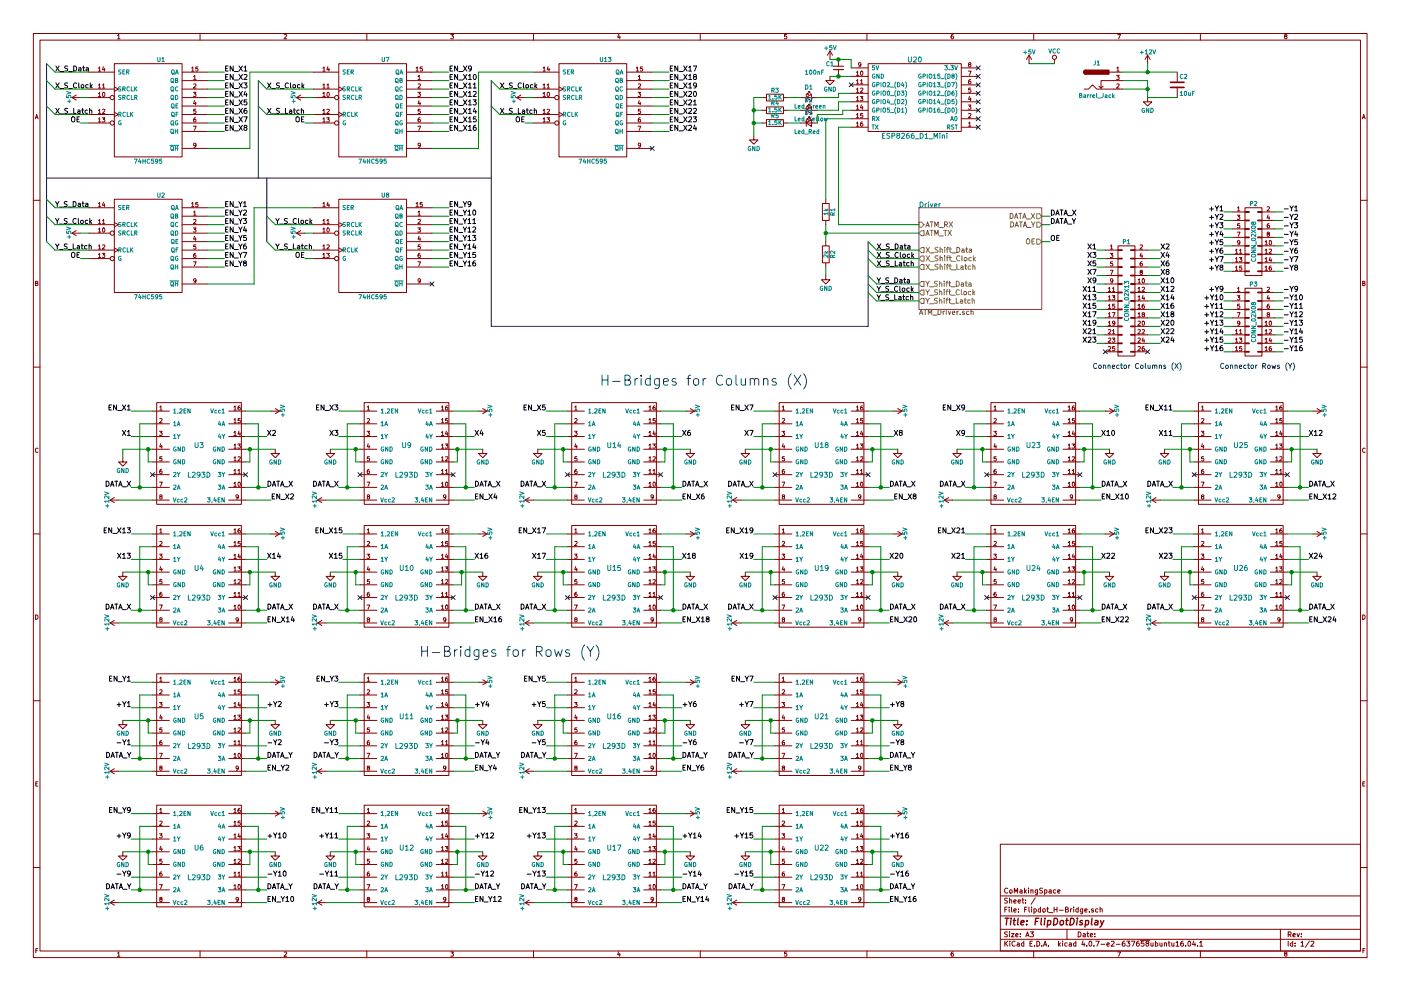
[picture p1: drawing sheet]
<svg xmlns="http://www.w3.org/2000/svg" width="420mm" height="297mm" viewBox="0 0 420 297" stroke-linecap="round" stroke-linejoin="round" font-family="sans-serif">
<g fill="none" stroke="#840000" stroke-width=".3">
<path d="M10 10h400v277h-400zM12 12h396v273.1h-396zM31 20l-.3 .9h.8M34.3 19.1h20.3v27.9h-20.3zM35.3 10.7l.3-.4v1.3M35.3 11.6h.7M60 10v2M85.2 10.4l.5-.1 .3 .4-.8 .9h.8M98.3 20l-.3 .9h.8M101.6 19.1h20.3v27.9h-20.3zM110 10v2M135.2 10.3h.8l-.4 .5 .4 .3-.1 .4h-.7"/>
<path d="M160 10v2M164.4 20l-.3 .9h.7M167.6 19.1h20.4v27.9h-20.4zM185.5 10.2l-.3 1h.8M185.9 10.8v.8M210 10v2M235.9 10.3h-.6v.6h.6l.1 .5-.3 .2-.4-.1M248.9 15.3l-.7 1.2M248.9 15.3v2.5M248.9 15.3l.8 1.2M249.9 19.8h3.1M251.5 17.8v2"/>
<path d="M258.2 19.3l-.3 .3-.3-.1-.1-.6 .4-.1 .3 .2-.1 .7-.5 .4M260 10v2M260.3 19.1h28v20.3h-28zM285.9 10.3l-.6 .3-.1 .8 .3 .2 .4-.1v-.6l-.4-.1-.3 .3M290.7 19.3l-.2-.2 .2-.3 .4 .1v.3a.52 .52 0 0 0-.5 .2 .52 .52 0 0 0-.1 .5h.6l-.1-.6M308.6 16.5l-.8 1.3M308.6 16.5v2.6M308.6 16.5l.8 1.3M310 10v2M316.2 17.8v1.3M335.2 10.3h.8l-.5 1.3M344.2 16.5l-.8 1.3"/>
<path d="M344.2 16.5v2.6M344.2 16.5l.7 1.3M360 10v2M385.5 10.9l-.3-.3 .3-.3 .4 .1v.4a.5 .5 0 0 0-.5 .2 .5 .5 0 0 0 0 .5l.3 .1 .3-.2-.3-.5M10.6 35.6l.4-1.3 .4 1.3M10.7 35.2h.6M21.6 29.2h2.5M21.6 29.2l1.3 .8M22.9 28.5l-1.3 .7M26.7 26.7h7.6M26.7 29.2h6.3M26.7 34.3h7.6"/>
<path d="M26.7 36.9h6.3M26.7 21.6h7.6M29.5 28l.4-.3v1.2M29.5 25.5l.4-.4v1.3M29.5 33.1l.4-.3v1.2M29.5 35.6l.4-.3v1.3M29.5 20.4l.4-.3v1.2M29.5 28.9h.7M29.5 26.4h.7M29.5 34h.7M29.5 36.6h.7M29.5 21.3h.7"/>
<path d="M30.7 35.3h.7l-.4 .5 .4 .1v.5h-.7M30.7 25.5l.4-.4v1.3M30.7 32.9l.5-.1 .2 .3-.7 .9h.7M30.7 26.4h.7M30.8 27.8l.2-.1a.61 .61 0 0 1 .5 .6 .61 .61 0 0 1-.6 .6zM31.3 20.5v.8M34.3 26.1l1.3 .6-1.3 .6M34.3 33.7l1.3 .6-1.3 .7M54.6 24.2h7.6M54.6 26.7h7.6M54.6 29.2h7.6M54.6 31.8h7.6"/>
<path d="M54.6 34.3h7.6M54.6 36.9h7.6M54.6 39.4h7.6M54.6 21.6h7.6M57.5 20.4l.3-.3v1.2M57.5 21.3h.7M58 27.7h.8l-.5 .5 .4 .1v.5h-.7M58 37.8h.8l-.5 1.3M58.1 22.9l.3-.3v1.3M58.1 25.2l.4-.1 .3 .4-.8 .9h.8M58.1 23.9h.7M58.3 30.1l-.2 1h.7"/>
<path d="M58.6 35.3l-.5 .3v.7l.2 .3 .4-.2-.1-.6h-.3l-.2 .2M58.6 30.6v.9M58.7 32.8h-.6v.5h.6v.6h-.6M59.3 20.1h-.6v.5h.6v.6h-.6M88.9 29.2h2.5M88.9 29.2l1.3 .8M90.2 28.5l-1.3 .7M94 26.7h7.6M94 29.2h6.3M94 34.3h7.6M94 36.9h6.3M94 21.6h7.6"/>
<path d="M96.8 28l.4-.3v1.2M96.8 25.5l.4-.4v1.3M96.8 33.1l.4-.3v1.2M96.8 35.6l.4-.3v1.3M96.8 20.4l.4-.3v1.2M96.8 28.9h.7M96.8 26.4h.7M96.8 34h.7M96.8 36.6h.7M96.8 21.3h.7M98 35.3h.8l-.5 .5 .4 .1v.5h-.7M98 25.5l.4-.4v1.3"/>
<path d="M98 32.9l.5-.1 .3 .3-.8 .9h.8M98 26.4h.8M98.1 27.8l.2-.1a.61 .61 0 0 1 .5 .6 .61 .61 0 0 1-.6 .6zM98.6 20.5v.8M101.6 26.1l1.3 .6-1.3 .6M101.6 33.7l1.3 .6-1.3 .7M121.9 24.2h7.6M121.9 26.7h7.6M121.9 29.2h7.6M121.9 31.8h7.6M121.9 34.3h7.6M121.9 36.9h7.6"/>
<path d="M121.9 39.4h7.6M121.9 21.6h7.6M124.8 20.4l.3-.3v1.2M124.8 21.3h.7M125.3 27.7h.8l-.4 .5 .3 .1v.5h-.7M125.3 37.8h.8l-.5 1.3M125.4 22.9l.3-.3v1.3M125.4 25.2l.5-.1 .2 .4-.8 .9h.8M125.4 23.9h.7M125.7 30.1l-.3 1h.7M126 35.3l-.6 .3v.7l.2 .3 .4-.2v-.6h-.4l-.2 .2M126 30.6v.9"/>
<path d="M126 32.8h-.6v.5h.6v.6h-.6M126.6 20.1h-.6v.5h.6v.6h-.6M154.9 29.2h2.6M154.9 29.2l1.3 .8M156.2 28.5l-1.3 .7M160 26.7h7.6M160 29.2h6.4M160 34.3h7.6M160 36.9h6.4M160 21.6h7.6M162.9 28l.3-.3v1.2M162.9 25.5l.3-.4v1.3"/>
<path d="M162.9 33.1l.3-.3v1.2M162.9 35.6l.3-.3v1.3M162.9 20.4l.3-.3v1.2M162.9 28.9h.7M162.9 26.4h.7M162.9 34h.7M162.9 36.6h.7M162.9 21.3h.7M164 35.3h.8l-.4 .5 .3 .1v.5h-.7M164.1 25.5l.3-.4v1.3M164.1 32.9l.5-.1 .2 .3-.8 .9h.8M164.1 26.4h.7"/>
<path d="M164.2 27.8l.2-.1a.61 .61 0 0 1 .4 .6 .61 .61 0 0 1-.5 .6zM164.7 20.5v.8M167.6 26.1l1.3 .6-1.3 .6M167.6 33.7l1.3 .6-1.3 .7M188 24.2h7.6M188 26.7h7.6M188 29.2h7.6M188 31.8h7.6M188 34.3h7.6M188 36.9h7.6M188 39.4h7.6M188 21.6h7.6"/>
<path d="M190.8 20.4l.4-.3v1.2M190.8 21.3h.7M191.3 27.7h.8l-.4 .5 .4 .1v.5h-.8M191.3 37.8h.9l-.6 1.3M191.4 22.9l.4-.3v1.3M191.4 25.2l.5-.1 .2 .4-.8 .9h.8M191.4 23.9h.7M191.7 30.1l-.3 1h.8M192 35.3l-.5 .3-.1 .7 .2 .3 .5-.2-.1-.6h-.4l-.2 .2M192 30.6v.9M192.1 32.8h-.6l-.1 .5h.7v.6h-.7M192.7 20.1h-.6l-.1 .5h.7v.6h-.7"/>
<path d="M228.6 29.2h1.3M228.6 36.9h1.3M228.6 33.1h1.3M229.9 28.2h5v2.1h-5zM229.9 32h5v2.1h-5zM229.9 35.9h5v2h-5zM234.9 29.2h1.3M234.9 36.9h1.3M234.9 33.1h1.3M240 29.2h5.1M240 36.9h5.1M240 33.1h5.1"/>
<path d="M241.8 29.2l1.5-1v2.1zM241.8 33.1l1.5-1.1v2.1zM241.8 36.9l1.5-1v2zM241.8 28.2v2.1M241.8 32v2.1M241.8 35.9v2M242.1 28.2v-.2h.2h-.2l.5 .5M242.1 32v-.2h.2h-.2l.5 .5M242.1 35.9v-.3h.2h-.2l.5 .5M242.6 27.7v-.2h.2h-.2l.5 .5M242.6 31.5v-.2h.2h-.2l.5 .5M242.6 35.3v-.2h.2h-.2l.5 .5"/>
<path d="M248.9 22.9v1.3h1.3l-1.3 1.2-1.3-1.2h1.3M251.5 20.9v2M255.3 38.1h5M255.3 35.6h5M255.3 33.1h5M255.3 30.5h5M255.3 28h5M255.3 25.4h5M255.3 22.9h5M255.3 20.4h5M256.8 21.7l.4-.4v1.3M256.8 24.2l.4-.3v1.2"/>
<path d="M256.8 26.8l.4-.4v1.3M256.8 29.3l.4-.4v1.3M256.8 31.8l.4-.3v1.3M256.8 34.4l.4-.4v1.3M256.8 36.9l.4-.3v1.2M256.8 37.8h.8M256.8 22.6h.8M256.8 25.1h.8M256.8 27.7h.8M256.8 30.2h.8M256.8 32.8h.8M256.8 35.3h.8"/>
<path d="M258 28.9h.8l-.5 .5 .4 .1v.6h-.7M258.1 24.2l.3-.3v1.2M258.1 26.5l.4-.1 .3 .4-.8 .9h.8M258.1 25.1h.7M258.2 21.4l.1-.1a.61 .61 0 0 1 .5 .7 .61 .61 0 0 1-.6 .5zM258.3 31.4l-.2 .9h.7M258.6 36.6l-.5 .3v.7l.2 .2 .4-.1-.1-.6-.3-.1-.2 .3M258.6 31.9v.9M258.7 34h-.6v.6h.6v.6h-.6M288.3 38.1h5.1M288.3 35.6h5.1M288.3 33.1h5.1"/>
<path d="M288.3 30.5h5.1M288.3 28h5.1M288.3 25.4h5.1M288.3 22.9h5.1M288.3 20.4h5.1M290.4 31.5h.8l-.4 .5 .3 .1v.5h-.7M290.4 21.3h.8l-.5 1.3M290.5 36.9l.3-.3v1.2M290.5 34.1l.5-.1 .2 .4-.8 .9h.8M290.5 37.8h.7M290.8 28.9l-.3 .9h.7M291.1 23.9l-.6 .3v.7l.2 .2 .4-.1v-.6l-.4-.1-.2 .3"/>
<path d="M291.1 29.3v.9M291.1 26.4h-.6v.6h.6v.5h-.6M325.1 26.7h1.3l1.3-1.3 1.2 1.3h7.6M325.6 21l-.4 .2-.2 .3 .2 .6 .4 .2M330.8 25.8l-.6 .7M332.7 21.6h3.8M334.8 22.6h.8l-.4 .5 .4 .1v.5h-.8M334.9 20.4l.4-.3v1.2M334.9 25.2l.5-.1 .2 .4-.8 .9h.8M334.9 21.3h.7M336.5 24.2h-6.3v2.3l-.6-.7M344.2 29.2v1.3h1.2l-1.2 1.3-1.3-1.3h1.3"/>
<path d="M353.1 21.6v2.8M353.1 26.5v2.7M408.6 35.6l.4-1.3 .4 1.3M408.7 35.2h.6M34.3 59.7h20.3v28h-20.3zM54.6 44.5h7.6M58.8 43.4l-.3 .3-.3-.1-.1-.6 .4-.1 .3 .2-.1 .8-.5 .3M101.6 59.7h20.3v28h-20.3zM121.9 44.5h7.6M126.1 43.4l-.2 .3-.4-.1-.1-.6 .5-.1 .2 .2-.1 .8-.5 .3M188 44.5h7.6M192.1 43.4l-.2 .3-.4-.1v-.6l.4-.1 .2 .2v.8l-.6 .3"/>
<path d="M226.1 40.7v1.2h1.2l-1.2 1.3-1.3-1.3h1.3M247.6 59.7v1.3M10 60h2M21.6 69.9h2.5M21.6 69.9l1.3 .7M22.9 69.1l-1.3 .8M26.7 75h7.6M26.7 77.5h6.3M26.7 67.3h7.6M26.7 69.9h6.3M26.7 62.3h7.6M29.5 68.7l.4-.4v1.3"/>
<path d="M29.5 66.1l.4-.3v1.2M29.5 73.7l.4-.3v1.3M29.5 76.3l.4-.4v1.3M29.5 61l.4-.3v1.3M29.5 74.7h.7M29.5 69.6h.7M29.5 67h.7M29.5 77.2h.7M29.5 62h.7M30.7 75.9h.7l-.4 .5 .4 .1v.6h-.7M30.7 66.1l.4-.3v1.2M30.7 73.5l.5-.1 .2 .3-.7 1h.7"/>
<path d="M30.7 67h.7M30.8 68.4l.2-.1a.61 .61 0 0 1 .5 .7 .61 .61 0 0 1-.6 .5zM31 60.6l-.3 .9h.8M31.3 61.1v.9M34.3 66.7l1.3 .6-1.3 .7M34.3 74.3l1.3 .7-1.3 .6M54.6 75h7.6M54.6 77.5h7.6M54.6 64.8h7.6M54.6 67.3h7.6M54.6 69.9h7.6M54.6 72.4h7.6"/>
<path d="M54.6 62.3h7.6M57.5 61l.3-.3v1.3M57.5 62h.7M58 68.3h.8l-.5 .5 .4 .1v.6h-.7M58 78.5h.8l-.5 1.2M58.1 63.6l.3-.4v1.3M58.1 65.9l.4-.1 .3 .3-.8 .9h.8M58.1 64.5h.7M58.3 70.8l-.2 .9h.7M58.6 75.9l-.5 .3v.7l.2 .3 .4-.1-.1-.6-.3-.1-.2 .2M58.6 71.3v.8M58.7 73.4h-.6v.6h.6v.5h-.6"/>
<path d="M59.3 60.7h-.6v.6h.6v.5h-.6M88.9 69.9h2.5M88.9 69.9l1.3 .7M90.2 69.1l-1.3 .8M94 75h7.6M94 77.5h6.3M94 67.3h7.6M94 69.9h6.3M94 62.3h7.6M96.8 68.7l.4-.4v1.3M96.8 66.1l.4-.3v1.2M96.8 73.7l.4-.3v1.3"/>
<path d="M96.8 76.3l.4-.4v1.3M96.8 61l.4-.3v1.3M96.8 74.7h.7M96.8 69.6h.7M96.8 67h.7M96.8 77.2h.7M96.8 62h.7M98 75.9h.8l-.5 .5 .4 .1v.6h-.7M98 66.1l.4-.3v1.2M98 73.5l.5-.1 .3 .3-.8 1h.8M98 67h.8M98.1 68.4l.2-.1a.61 .61 0 0 1 .5 .7 .61 .61 0 0 1-.6 .5z"/>
<path d="M98.3 60.6l-.3 .9h.8M98.6 61.1v.9M101.6 66.7l1.3 .6-1.3 .7M101.6 74.3l1.3 .7-1.3 .6M121.9 75h7.6M121.9 77.5h7.6M121.9 64.8h7.6M121.9 67.3h7.6M121.9 69.9h7.6M121.9 72.4h7.6M121.9 62.3h7.6M124.8 61l.3-.3v1.3"/>
<path d="M124.8 62h.7M125.3 68.3h.8l-.4 .5 .3 .1v.6h-.7M125.3 78.5h.8l-.5 1.2M125.4 63.6l.3-.4v1.3M125.4 65.9l.5-.1 .2 .3-.8 .9h.8M125.4 64.5h.7M125.7 70.8l-.3 .9h.7M126 75.9l-.6 .3v.7l.2 .3 .4-.1v-.6l-.4-.1-.2 .2M126 71.3v.8M126 73.4h-.6v.6h.6v.5h-.6M126.6 60.7h-.6v.6h.6v.5h-.6M246.6 61h2.1v5.1h-2.1z"/>
<path d="M246.6 73.7h2.1v5.1h-2.1zM247.6 66.1v1.2M247.6 72.4v1.3M247.6 78.8v1.2M331.5 75h3.8M331.5 77.5h3.8M332.9 75.9h.8l-.4 .5 .4 .1v.6h-.8M333 73.7l.4-.3v1.3M333 74.7h.7M333.7 78.5h-.6l-.1 .6h.7v.5h-.7M335.3 79.9h1.2v.3h-1.2zM335.3 77.4h1.2v.2h-1.2z"/>
<path d="M335.3 74.8h1.2v.3h-1.2zM335.3 73.7h5.1v33h-5.1zM339.1 79.9h1.3v.3h-1.3zM339.1 77.4h1.3v.2h-1.3zM339.1 74.8h1.3v.3h-1.3zM340.4 75h3.8M340.4 77.5h3.8M341.9 73.5l.5-.1 .2 .3-.8 1h.8M342.2 75.9l-.3 .9h.8M342.5 78.5l-.5 .3-.1 .7 .2 .2 .5-.1-.1-.6h-.4l-.2 .2M342.5 76.3v.9M369.6 63.5h3.8"/>
<path d="M369.6 66.1h3.8M369.6 68.6h3.8M369.6 71.2h3.8M369.6 73.7h3.8M369.6 76.2h3.8M369.6 78.8h3.8M370.5 75l.4-.3v1.2M370.5 77.6l.4-.4v1.3M370.5 75.9h.7M370.5 78.5h.7M371 64.5h.8l-.4 .5 .4 .1v.5h-.8M371 69.6h.9l-.6 1.3"/>
<path d="M371.1 62.3l.4-.3v1.2M371.1 63.2h.7M371.7 77.2h.7l-.4 .5 .4 .1v.5h-.7M371.7 75l.4-.3v1.2M371.7 75.9h.7M371.8 67h-.6l-.1 .6h.7v.6h-.7M371.8 72.7l-.2 .2-.4-.1v-.6l.4-.1 .2 .3v.7l-.6 .3M372.4 79.7h-.6l-.1 .6h.7v.6h-.7M373.4 78.6h1.2v.3h-1.2zM373.4 76.1h1.2v.3h-1.2zM373.4 73.6h1.2v.2h-1.2zM373.4 71h1.2v.3h-1.2z"/>
<path d="M373.4 68.5h1.2v.2h-1.2zM373.4 65.9h1.2v.3h-1.2zM373.4 63.4h1.2v.3h-1.2zM373.4 62.3h5.1v20.3h-5.1zM377.2 78.6h1.3v.3h-1.3zM377.2 76.1h1.3v.3h-1.3zM377.2 73.6h1.3v.2h-1.3zM377.2 71h1.3v.3h-1.3zM377.2 68.5h1.3v.2h-1.3zM377.2 65.9h1.3v.3h-1.3zM377.2 63.4h1.3v.3h-1.3zM378.5 63.5h3.8"/>
<path d="M378.5 66.1h3.8M378.5 68.6h3.8M378.5 71.2h3.8M378.5 73.7h3.8M378.5 76.2h3.8M378.5 78.8h3.8M379.4 72.5l.4-.4v1.3M379.4 75l.4-.3v1.2M379.4 77.6l.4-.4v1.3M379.4 73.4h.7M379.4 75.9h.7M379.4 78.5h.7"/>
<path d="M380 62.1l.5-.1 .2 .3-.8 .9h.8M380.2 70.1l-.2-.2 .2-.3 .5 .1v.3a.52 .52 0 0 0-.6 .2 .52 .52 0 0 0 0 .5h.6l-.2-.6M380.3 64.4l-.3 .9h.8M380.6 67l-.5 .3-.1 .8 .2 .2 .5-.1-.1-.6-.4-.1-.2 .3M380.6 64.9v.9M380.6 74.8l.5-.1 .2 .3-.8 .9h.8M380.7 72.2l.2-.1a.61 .61 0 0 1 .5 .7 .61 .61 0 0 1-.6 .5zM380.9 77.1l-.3 .9h.8M381.2 79.7l-.5 .3-.1 .8 .2 .2 .5-.1-.1-.6-.4-.1-.2 .3M381.2 77.6v.9M408 60h2M10.7 84.9l.5-.1 .1-.4-.6-.1v1.3h.5l.2-.4-.3-.3"/>
<path d="M54.6 80h7.6M54.6 85.1h7.6M58.8 84.1l-.3 .2h-.3l-.1-.6 .4-.1 .3 .2-.1 .7-.5 .3M121.9 80h7.6M121.9 85.1h7.6M126.1 84.1l-.2 .2h-.4l-.1-.6 .5-.1 .2 .2-.1 .7-.5 .3M247.6 82.6v1.3h1.3l-1.3 1.2-1.2-1.2h1.2M331.5 80h3.8M331.5 82.6h3.8M331.5 85.1h3.8M331.5 97.8h3.8M331.5 87.7h3.8"/>
<path d="M331.5 90.2h3.8M331.5 92.7h3.8M331.5 95.3h3.8M332.4 86.4l.4-.3v1.3M332.4 98.9l.5-.1 .2 .3-.8 1h.8M332.4 89l.4-.4v1.3M332.4 91.5l.4-.3v1.2M332.4 94.1l.4-.4v1.3M332.4 96.6l.4-.3v1.2M332.4 87.4h.7M332.4 89.9h.7M332.4 92.4h.7"/>
<path d="M332.4 95h.7M332.4 97.5h.7M332.9 81h.9l-.6 1.3M333.6 88.6h.7l-.4 .5 .4 .1v.6h-.7M333.6 93.7h.8l-.5 1.3M333.6 86.4l.4-.3v1.3M333.6 99.1l.4-.3v1.3M333.6 87.4h.7M333.7 84.1l-.2 .2h-.4v-.6l.4-.1 .2 .2v.7l-.6 .3M334.3 91.2h-.6l-.1 .6h.7v.5h-.7M334.3 96.8l-.2 .2h-.4v-.6l.4-.1 .2 .2v.7l-.6 .3M335.3 97.7h1.2v.3h-1.2z"/>
<path d="M335.3 95.2h1.2v.2h-1.2zM335.3 92.6h1.2v.3h-1.2zM335.3 90.1h1.2v.2h-1.2zM335.3 87.5h1.2v.3h-1.2zM335.3 85h1.2v.3h-1.2zM335.3 82.5h1.2v.2h-1.2zM339.1 97.7h1.3v.3h-1.3zM339.1 95.2h1.3v.2h-1.3zM339.1 92.6h1.3v.3h-1.3zM339.1 90.1h1.3v.2h-1.3zM339.1 87.5h1.3v.3h-1.3zM339.1 85h1.3v.3h-1.3z"/>
<path d="M339.1 82.5h1.3v.2h-1.3zM340.4 80h3.8M340.4 82.6h3.8M340.4 85.1h3.8M340.4 97.8h3.8M340.4 87.7h3.8M340.4 90.2h3.8M340.4 92.7h3.8M340.4 95.3h3.8M341.3 83.9l.4-.3v1.2M341.3 96.4l.5-.1 .2 .3-.8 .9h.8M341.3 86.4l.4-.3v1.3"/>
<path d="M341.3 98.9l.5-.1 .2 .3-.8 1h.8M341.3 89l.4-.4v1.3M341.3 91.5l.4-.3v1.2M341.3 94.1l.4-.4v1.3M341.3 84.8h.7M341.3 87.4h.7M341.3 89.9h.7M341.3 92.4h.7M341.3 95h.7M342.1 81.5l-.2-.2 .2-.3 .5 .1v.3a.52 .52 0 0 0-.6 .2 .52 .52 0 0 0 0 .6h.6l-.2-.7M342.5 86.2l.5-.1 .2 .3-.8 1h.8M342.5 98.9l.5-.1 .2 .3-.8 1h.8"/>
<path d="M342.6 83.7l.2-.1a.61 .61 0 0 1 .5 .6 .61 .61 0 0 1-.6 .5zM342.6 96.4l.2-.1a.61 .61 0 0 1 .5 .6 .61 .61 0 0 1-.6 .5zM342.7 94.2l-.2-.2 .2-.3 .5 .1v.3a.52 .52 0 0 0-.6 .2 .52 .52 0 0 0 0 .6h.6l-.2-.7M342.8 88.6l-.3 .9h.8M343.1 91.2l-.5 .3-.1 .7 .2 .2 .5-.1-.1-.6h-.4l-.2 .2M343.1 89v.9M369.6 97.8h3.8M369.6 87.7h3.8M369.6 90.2h3.8M369.6 92.7h3.8M369.6 95.3h3.8M369.6 81.3h3.8"/>
<path d="M370.5 80.1l.4-.4v1.3M370.5 99.1l.4-.3v1.3M370.5 81h.7M371 88.6h.8l-.4 .5 .4 .1v.6h-.8M371 93.7h.9l-.6 1.3M371.1 86.4l.4-.3v1.3M371.1 87.4h.7M371.7 99.1l.4-.3v1.3M371.8 91.2h-.6l-.1 .6h.7v.5h-.7M371.8 96.8l-.2 .2h-.4v-.6l.4-.1 .2 .2v.7l-.6 .3M373.4 81.2h1.2v.2h-1.2zM373.4 97.7h1.2v.3h-1.2z"/>
<path d="M373.4 95.2h1.2v.2h-1.2zM373.4 92.6h1.2v.3h-1.2zM373.4 90.1h1.2v.2h-1.2zM373.4 87.5h1.2v.3h-1.2zM373.4 86.4h5.1v20.3h-5.1zM377.2 81.2h1.3v.2h-1.3zM377.2 97.7h1.3v.3h-1.3zM377.2 95.2h1.3v.2h-1.3zM377.2 92.6h1.3v.3h-1.3zM377.2 90.1h1.3v.2h-1.3zM377.2 87.5h1.3v.3h-1.3zM378.5 97.8h3.8"/>
<path d="M378.5 87.7h3.8M378.5 90.2h3.8M378.5 92.7h3.8M378.5 95.3h3.8M378.5 81.3h3.8M379.4 80.1l.4-.4v1.3M379.4 96.6l.4-.3v1.2M379.4 99.1l.4-.3v1.3M379.4 97.5h.7M379.4 81h.7M380 86.2l.5-.1 .2 .3-.8 1h.8M380.2 94.2l-.2-.2 .2-.3 .5 .1v.3a.52 .52 0 0 0-.6 .2 .52 .52 0 0 0 0 .6h.6l-.2-.7"/>
<path d="M380.3 88.6l-.3 .9h.8M380.6 91.2l-.5 .3-.1 .7 .2 .2 .5-.1-.1-.6h-.4l-.2 .2M380.6 89v.9M380.6 98.9l.5-.1 .2 .3-.8 1h.8M380.7 96.4l.2-.1a.61 .61 0 0 1 .5 .6 .61 .61 0 0 1-.6 .5zM408.7 84.9l.5-.1 .1-.4-.6-.1v1.3h.5l.2-.4-.3-.3M10 110h2M331.5 100.4h3.8M331.5 102.9h3.8M331.5 105.4h3.8M332.4 101.4l.5-.1 .2 .4-.8 .9h.8M332.4 104l.5-.1 .2 .3-.8 .9h.8"/>
<path d="M333.6 101.3h.7l-.4 .5 .4 .1v.6h-.7M333.6 100.1h.7M334.3 103.9h-.6l-.1 .6h.7v.5h-.7M335.3 105.3h1.2v.3h-1.2zM335.3 102.8h1.2v.2h-1.2zM335.3 100.2h1.2v.3h-1.2zM339.1 105.3h1.3v.3h-1.3zM339.1 102.8h1.3v.2h-1.3zM339.1 100.2h1.3v.3h-1.3zM340.4 100.4h3.8M340.4 102.9h3.8M340.4 105.4h3.8"/>
<path d="M341.3 101.4l.5-.1 .2 .4-.8 .9h.8M341.3 104l.5-.1 .2 .3-.8 .9h.8M342.8 101.3l-.3 .9h.8M343.1 103.9l-.5 .3-.1 .7 .2 .2 .5-.1-.1-.6h-.4l-.2 .2M343.1 101.7v.9M369.6 100.4h3.8M369.6 102.9h3.8M369.6 105.4h3.8M370.5 101.7l.4-.4v1.3M370.5 104.2l.4-.3v1.2M370.5 100.1h.7M370.5 102.6h.7"/>
<path d="M370.5 105.1h.7M371.7 101.3h.7l-.4 .5 .4 .1v.6h-.7M371.7 100.1h.7M372.4 103.9h-.6l-.1 .6h.7v.5h-.7M373.4 105.3h1.2v.3h-1.2zM373.4 102.8h1.2v.2h-1.2zM373.4 100.2h1.2v.3h-1.2zM377.2 105.3h1.3v.3h-1.3zM377.2 102.8h1.3v.2h-1.3zM377.2 100.2h1.3v.3h-1.3zM378.5 100.4h3.8M378.5 102.9h3.8"/>
<path d="M378.5 105.4h3.8M379.4 101.7l.4-.4v1.3M379.4 104.2l.4-.3v1.2M379.4 100.1h.7M379.4 102.6h.7M379.4 105.1h.7M380.9 101.3l-.3 .9h.8M381.2 103.9l-.5 .3-.1 .7 .2 .2 .5-.1-.1-.6h-.4l-.2 .2M381.2 101.7v.9M408 110h2M11.4 134.4a.58 .58 0 0 0-.8 .6 .58 .58 0 0 0 .8 .5M36.8 137.2v1.3h1.3l-1.3 1.2-1.2-1.2h1.2"/>
<path d="M45.7 123.2h5.1M45.7 127h5.1M45.7 130.8h5.1M45.7 134.7h5.1M45.7 138.5h5.1M47 120.7h25.4v30.5h-25.4zM47.8 129.3h.8l-.4 .5 .4 .1v.5h-.8M47.9 122l.4-.3v1.2M47.9 125.6l.5-.1 .2 .3-.8 .9h.8M47.9 122.9h.7M48.2 133l-.3 .9h.8M48.5 133.5v.9"/>
<path d="M48.6 136.9h-.6l-.1 .6h.7v.5h-.7M68.6 123.2h5.1M68.6 127h5.1M68.6 130.8h5.1M68.6 134.7h5.1M68.6 138.5h5.1M70.2 137.2l.3-.3v1.3M70.2 133.4l.3-.3v1.3M70.2 129.6l.3-.3v1.2M70.2 125.8l.3-.3v1.2M70.2 122l.3-.3v1.2M70.2 122.9h.7"/>
<path d="M70.2 138.2h.7M70.2 134.4h.7M70.2 130.5h.7M70.2 126.7h.7M71.3 133.1h.8l-.4 .5 .3 .1v.5h-.7M71.4 137l.5-.1 .2 .3-.8 1h.8M71.7 129.2l-.3 .9h.7M72 121.7l-.6 .3v.7l.2 .2 .4-.1v-.6l-.4-.1-.2 .3M72 129.7v.8M72 125.5h-.6v.5h.6v.6h-.6M81.3 123.2h2.5M82.5 134.7v1.2h1.3l-1.3 1.3-1.2-1.3h1.2"/>
<path d="M82.5 122.5l1.3 .7M83.8 123.2l-1.3 .8M99.1 134.7v1.2h1.2l-1.2 1.3-1.3-1.3h1.3M107.9 123.2h5.1M107.9 127h5.1M107.9 130.8h5.1M107.9 134.7h5.1M107.9 138.5h5.1M109.2 120.7h25.4v30.5h-25.4zM110.1 129.3h.7l-.4 .5 .4 .1v.5h-.7M110.1 122l.4-.3v1.2M110.1 125.6l.5-.1 .2 .3-.7 .9h.7"/>
<path d="M110.1 122.9h.7M110.4 133l-.3 .9h.8M110.7 133.5v.9M110.8 136.9h-.6l-.1 .6h.7v.5h-.7M130.8 123.2h5.1M130.8 127h5.1M130.8 130.8h5.1M130.8 134.7h5.1M130.8 138.5h5.1M132.4 137.2l.3-.3v1.3M132.4 133.4l.3-.3v1.3M132.4 129.6l.3-.3v1.2"/>
<path d="M132.4 125.8l.3-.3v1.2M132.4 122l.3-.3v1.2M132.4 122.9h.7M132.4 138.2h.7M132.4 134.4h.7M132.4 130.5h.7M132.4 126.7h.7M133.5 133.1h.8l-.4 .5 .4 .1v.5h-.8M133.6 137l.5-.1 .2 .3-.8 1h.8M133.9 129.2l-.3 .9h.8M134.2 121.7l-.5 .3-.1 .7 .2 .2 .5-.1-.1-.6-.4-.1-.2 .3M134.2 129.7v.8"/>
<path d="M134.3 125.5h-.6l-.1 .5h.7v.6h-.7M143.5 123.2h2.5M144.8 134.7v1.2h1.2l-1.2 1.3-1.3-1.3h1.3M144.8 122.5l1.2 .7M146 123.2l-1.2 .8M161.3 134.7v1.2h1.3l-1.3 1.3-1.3-1.3h1.3M170.2 123.2h5.1M170.2 127h5.1M170.2 130.8h5.1M170.2 134.7h5.1M170.2 138.5h5.1M171.4 120.7h25.4v30.5h-25.4z"/>
<path d="M172.3 129.3h.8l-.5 .5 .4 .1v.5h-.7M172.4 122l.3-.3v1.2M172.4 125.6l.4-.1 .3 .3-.8 .9h.8M172.4 122.9h.7M172.6 133l-.2 .9h.7M172.9 133.5v.9M173 136.9h-.6v.6h.6v.5h-.6M193 123.2h5.1M193 127h5.1M193 130.8h5.1M193 134.7h5.1M193 138.5h5.1"/>
<path d="M194.6 137.2l.4-.3v1.3M194.6 133.4l.4-.3v1.3M194.6 129.6l.4-.3v1.2M194.6 125.8l.4-.3v1.2M194.6 122l.4-.3v1.2M194.6 122.9h.7M194.6 138.2h.7M194.6 134.4h.7M194.6 130.5h.7M194.6 126.7h.7M195.8 133.1h.7l-.4 .5 .4 .1v.5h-.7M195.8 137l.5-.1 .2 .3-.7 1h.7"/>
<path d="M196.1 129.2l-.3 .9h.8M196.4 121.7l-.5 .3-.1 .7 .3 .2 .4-.1-.1-.6-.3-.1-.3 .3M196.4 129.7v.8M196.5 125.5h-.6l-.1 .5h.7v.6h-.7M205.7 123.2h2.6M207 134.7v1.2h1.3l-1.3 1.3-1.3-1.3h1.3M207 122.5l1.3 .7M208.3 123.2l-1.3 .8M223.5 134.7v1.2h1.3l-1.3 1.3-1.3-1.3h1.3M232.4 123.2h5.1M232.4 127h5.1M232.4 130.8h5.1"/>
<path d="M232.4 134.7h5.1M232.4 138.5h5.1M233.7 120.7h25.4v30.5h-25.4zM234.5 129.3h.8l-.4 .5 .4 .1v.5h-.8M234.6 122l.3-.3v1.2M234.6 125.6l.5-.1 .2 .3-.8 .9h.8M234.6 122.9h.7M234.9 133l-.3 .9h.8M235.2 133.5v.9M235.3 136.9h-.7v.6h.7v.5h-.7M255.3 123.2h5M255.3 127h5"/>
<path d="M255.3 130.8h5M255.3 134.7h5M255.3 138.5h5M256.8 137.2l.4-.3v1.3M256.8 133.4l.4-.3v1.3M256.8 129.6l.4-.3v1.2M256.8 125.8l.4-.3v1.2M256.8 122l.4-.3v1.2M256.8 122.9h.8M256.8 138.2h.8M256.8 134.4h.8M256.8 130.5h.8"/>
<path d="M256.8 126.7h.8M258 133.1h.8l-.5 .5 .4 .1v.5h-.7M258.1 137l.4-.1 .3 .3-.8 1h.8M258.3 129.2l-.2 .9h.7M258.6 121.7l-.5 .3v.7l.2 .2 .4-.1-.1-.6-.3-.1-.2 .3M258.6 129.7v.8M258.7 125.5h-.6v.5h.6v.6h-.6M268 123.2h2.5M269.2 134.7v1.2h1.3l-1.3 1.3-1.2-1.3h1.2M269.2 122.5l1.3 .7M270.5 123.2l-1.3 .8M287 134.7v1.2h1.3l-1.3 1.3-1.3-1.3h1.3"/>
<path d="M295.9 123.2h5.1M295.9 127h5.1M295.9 130.8h5.1M295.9 134.7h5.1M295.9 138.5h5.1M297.2 120.7h25.4v30.5h-25.4zM298 129.3h.8l-.4 .5 .4 .1v.5h-.8M298.1 122l.3-.3v1.2M298.1 125.6l.5-.1 .2 .3-.8 .9h.8M298.1 122.9h.7M298.4 133l-.3 .9h.8M298.7 133.5v.9"/>
<path d="M298.8 136.9h-.7v.6h.7v.5h-.7M318.8 123.2h5M318.8 127h5M318.8 130.8h5M318.8 134.7h5M318.8 138.5h5M320.3 137.2l.4-.3v1.3M320.3 133.4l.4-.3v1.3M320.3 129.6l.4-.3v1.2M320.3 125.8l.4-.3v1.2M320.3 122l.4-.3v1.2M320.3 122.9h.8"/>
<path d="M320.3 138.2h.8M320.3 134.4h.8M320.3 130.5h.8M320.3 126.7h.8M321.5 133.1h.8l-.5 .5 .4 .1v.5h-.7M321.6 137l.4-.1 .3 .3-.8 1h.8M321.8 129.2l-.2 .9h.7M322.1 121.7l-.5 .3v.7l.2 .2 .4-.1-.1-.6-.3-.1-.2 .3M322.1 129.7v.8M322.2 125.5h-.6v.5h.6v.6h-.6M331.5 123.2h2.5M332.7 134.7v1.2h1.3l-1.3 1.3-1.2-1.3h1.2"/>
<path d="M332.7 122.5l1.3 .7M334 123.2l-1.3 .8M349.2 134.7v1.2h1.3l-1.3 1.3-1.2-1.3h1.2M358.1 123.2h5.1M358.1 127h5.1M358.1 130.8h5.1M358.1 134.7h5.1M358.1 138.5h5.1M359.4 120.7h25.4v30.5h-25.4zM360.2 129.3h.8l-.4 .5 .4 .1v.5h-.8M360.3 122l.4-.3v1.2M360.3 125.6l.5-.1 .2 .3-.8 .9h.8"/>
<path d="M360.3 122.9h.7M360.6 133l-.3 .9h.8M360.9 133.5v.9M361 136.9h-.6l-.1 .6h.7v.5h-.7M381 123.2h5.1M381 127h5.1M381 130.8h5.1M381 134.7h5.1M381 138.5h5.1M382.6 137.2l.3-.3v1.3M382.6 133.4l.3-.3v1.3M382.6 129.6l.3-.3v1.2"/>
<path d="M382.6 125.8l.3-.3v1.2M382.6 122l.3-.3v1.2M382.6 122.9h.7M382.6 138.2h.7M382.6 134.4h.7M382.6 130.5h.7M382.6 126.7h.7M383.7 133.1h.8l-.4 .5 .4 .1v.5h-.8M383.8 137l.5-.1 .2 .3-.8 1h.8M384.1 129.2l-.3 .9h.8M384.4 121.7l-.6 .3v.7l.2 .2 .5-.1-.1-.6-.4-.1-.2 .3M384.4 129.7v.8"/>
<path d="M384.5 125.5h-.7v.5h.7v.6h-.7M393.7 123.2h2.5M395 134.7v1.2h1.2l-1.2 1.3-1.3-1.3h1.3M395 122.5l1.2 .7M396.2 123.2l-1.2 .8M409.4 134.4a.58 .58 0 0 0-.8 .6 .58 .58 0 0 0 .8 .5M33 149.9h2.6M33 149.9l1.3 .8M34.3 149.1l-1.3 .8M45.7 142.3h5.1M45.7 146.1h5.1M45.7 149.9h5.1"/>
<path d="M47 157.5h25.4v30.5h-25.4zM47.8 144.5h.9l-.6 1.3M47.9 158.8l.4-.3v1.3M47.9 159.8h.7M48.1 148.9l-.2-.3 .2-.3 .5 .1v.3a.52 .52 0 0 0-.6 .2 .52 .52 0 0 0 0 .6h.6l-.2-.6M48.5 140.7l-.5 .3-.1 .7 .2 .3 .5-.2-.1-.6h-.4l-.2 .2M68.6 142.3h5.1M68.6 146.1h5.1M68.6 149.9h5.1M70.2 144.9l.3-.4v1.3M70.2 141.1l.3-.4v1.3M70.2 158.8l.3-.3v1.3"/>
<path d="M70.2 145.8h.7M70.2 142h.7M70.2 159.8h.7M71.4 141.1l.3-.4v1.3M71.4 142h.7M71.5 148.9l-.3 .2-.3-.1-.1-.6 .4-.1 .3 .3-.1 .7-.5 .3M71.5 144.6l.2-.1a.61 .61 0 0 1 .4 .7 .61 .61 0 0 1-.5 .5zM72 158.5l-.6 .3v.7l.2 .3 .4-.2v-.6h-.4l-.2 .2M82.5 159.3l1.3 .8M95.2 149.9h2.6M95.2 149.9l1.3 .8M96.5 149.1l-1.3 .8"/>
<path d="M107.9 142.3h5.1M107.9 146.1h5.1M107.9 149.9h5.1M109.2 157.5h25.4v30.5h-25.4zM110.1 144.5h.8l-.5 1.3M110.1 158.8l.4-.3v1.3M110.1 159.8h.7M110.4 148.9l-.3-.3 .3-.3 .4 .1v.3a.52 .52 0 0 0-.6 .2 .52 .52 0 0 0 0 .6h.6l-.2-.6M110.7 140.7l-.5 .3-.1 .7 .3 .3 .4-.2-.1-.6h-.3l-.3 .2M130.8 142.3h5.1M130.8 146.1h5.1M130.8 149.9h5.1"/>
<path d="M132.4 144.9l.3-.4v1.3M132.4 141.1l.3-.4v1.3M132.4 158.8l.3-.3v1.3M132.4 145.8h.7M132.4 142h.7M132.4 159.8h.7M133.6 141.1l.4-.4v1.3M133.6 142h.7M133.7 148.9l-.2 .2-.4-.1-.1-.6 .5-.1 .2 .3v.7l-.6 .3M133.7 144.6l.2-.1a.61 .61 0 0 1 .4 .7 .61 .61 0 0 1-.5 .5zM134.2 158.5l-.5 .3-.1 .7 .2 .3 .5-.2-.1-.6h-.4l-.2 .2M144.8 159.3l1.2 .8"/>
<path d="M157.5 149.9h2.5M157.5 149.9l1.2 .8M158.7 149.1l-1.2 .8M170.2 142.3h5.1M170.2 146.1h5.1M170.2 149.9h5.1M171.4 157.5h25.4v30.5h-25.4zM172.3 144.5h.8l-.5 1.3M172.4 158.8l.3-.3v1.3M172.4 159.8h.7M172.6 148.9l-.2-.3 .2-.3 .4 .1v.3a.52 .52 0 0 0-.5 .2 .52 .52 0 0 0-.1 .6h.6l-.2-.6M172.9 140.7l-.5 .3v.7l.2 .3 .4-.2-.1-.6h-.3l-.2 .2"/>
<path d="M193 142.3h5.1M193 146.1h5.1M193 149.9h5.1M194.6 144.9l.4-.4v1.3M194.6 141.1l.4-.4v1.3M194.6 158.8l.4-.3v1.3M194.6 145.8h.7M194.6 142h.7M194.6 159.8h.7M195.8 141.1l.4-.4v1.3M195.8 142h.7M195.9 148.9l-.2 .2-.4-.1v-.6l.4-.1 .2 .3v.7l-.6 .3"/>
<path d="M195.9 144.6l.2-.1a.61 .61 0 0 1 .5 .7 .61 .61 0 0 1-.6 .5zM196.4 158.5l-.5 .3-.1 .7 .3 .3 .4-.2-.1-.6h-.3l-.3 .2M207 159.3l1.3 .8M219.7 149.9h2.5M219.7 149.9l1.3 .8M221 149.1l-1.3 .8M232.4 142.3h5.1M232.4 146.1h5.1M232.4 149.9h5.1M233.7 157.5h25.4v30.5h-25.4zM234.5 144.5h.9l-.6 1.3M234.6 158.8l.3-.3v1.3"/>
<path d="M234.6 159.8h.7M234.8 148.9l-.2-.3 .2-.3 .5 .1v.3a.52 .52 0 0 0-.6 .2 .52 .52 0 0 0-.1 .6h.7l-.2-.6M235.2 140.7l-.6 .3v.7l.2 .3 .5-.2-.1-.6h-.4l-.2 .2M255.3 142.3h5M255.3 146.1h5M255.3 149.9h5M256.8 144.9l.4-.4v1.3M256.8 141.1l.4-.4v1.3M256.8 158.8l.4-.3v1.3M256.8 145.8h.8M256.8 142h.8M256.8 159.8h.8"/>
<path d="M258.1 141.1l.3-.4v1.3M258.1 142h.7M258.2 148.9l-.3 .2-.3-.1-.1-.6 .4-.1 .3 .3-.1 .7-.5 .3M258.2 144.6l.1-.1a.61 .61 0 0 1 .5 .7 .61 .61 0 0 1-.6 .5zM258.6 158.5l-.5 .3v.7l.2 .3 .4-.2-.1-.6h-.3l-.2 .2M269.2 159.3l1.3 .8M283.2 149.9h2.5M283.2 149.9l1.3 .8M284.5 149.1l-1.3 .8M295.9 142.3h5.1M295.9 146.1h5.1M295.9 149.9h5.1"/>
<path d="M297.2 157.5h25.4v30.5h-25.4zM298 144.5h.9l-.6 1.3M298.1 158.8l.3-.3v1.3M298.1 159.8h.7M298.3 148.9l-.2-.3 .2-.3 .5 .1v.3a.52 .52 0 0 0-.6 .2 .52 .52 0 0 0-.1 .6h.7l-.2-.6M298.7 140.7l-.6 .3v.7l.2 .3 .5-.2-.1-.6h-.4l-.2 .2M318.8 142.3h5M318.8 146.1h5M318.8 149.9h5M320.3 144.9l.4-.4v1.3M320.3 141.1l.4-.4v1.3M320.3 158.8l.4-.3v1.3"/>
<path d="M320.3 145.8h.8M320.3 142h.8M320.3 159.8h.8M321.6 141.1l.3-.4v1.3M321.6 142h.7M321.7 148.9l-.3 .2-.3-.1-.1-.6 .4-.1 .3 .3-.1 .7-.5 .3M321.7 144.6l.1-.1a.61 .61 0 0 1 .5 .7 .61 .61 0 0 1-.6 .5zM322.1 158.5l-.5 .3v.7l.2 .3 .4-.2-.1-.6h-.3l-.2 .2M332.7 159.3l1.3 .8M345.4 149.9h2.6M345.4 149.9l1.3 .8M346.7 149.1l-1.3 .8"/>
<path d="M358.1 142.3h5.1M358.1 146.1h5.1M358.1 149.9h5.1M359.4 157.5h25.4v30.5h-25.4zM360.2 144.5h.9l-.5 1.3M360.3 158.8l.4-.3v1.3M360.3 159.8h.7M360.6 148.9l-.3-.3 .3-.3 .4 .1v.3a.52 .52 0 0 0-.6 .2 .52 .52 0 0 0 0 .6h.6l-.2-.6M360.9 140.7l-.5 .3-.1 .7 .3 .3 .4-.2-.1-.6h-.3l-.3 .2M381 142.3h5.1M381 146.1h5.1M381 149.9h5.1"/>
<path d="M382.6 144.9l.3-.4v1.3M382.6 141.1l.3-.4v1.3M382.6 158.8l.3-.3v1.3M382.6 145.8h.7M382.6 142h.7M382.6 159.8h.7M383.8 141.1l.3-.4v1.3M383.8 142h.7M383.9 148.9l-.2 .2-.4-.1-.1-.6 .5-.1 .2 .3-.1 .7-.5 .3M383.9 144.6l.2-.1a.61 .61 0 0 1 .4 .7 .61 .61 0 0 1-.5 .5zM384.4 158.5l-.6 .3v.7l.2 .3 .5-.2-.1-.6h-.4l-.2 .2M395 159.3l1.2 .8"/>
<path d="M10 160h2M36.8 171.5v1.3h1.3l-1.3 1.2-1.2-1.2h1.2M45.7 160.1h5.1M45.7 163.9h5.1M45.7 167.7h5.1M45.7 171.5h5.1M45.7 175.3h5.1M45.7 179.1h5.1M47.8 166.1h.8l-.4 .5 .4 .1v.5h-.8M47.9 162.4l.5-.1 .2 .3-.8 1h.8M48.2 169.8l-.3 1h.8M48.5 177.5l-.5 .3-.1 .7 .2 .3 .5-.1-.1-.6-.4-.1-.2 .2"/>
<path d="M48.5 170.3v.9M48.6 173.7h-.6l-.1 .6h.7v.6h-.7M68.6 160.1h5.1M68.6 163.9h5.1M68.6 167.7h5.1M68.6 171.5h5.1M68.6 175.3h5.1M68.6 179.1h5.1M70.2 177.9l.3-.4v1.3M70.2 174.1l.3-.4v1.3M70.2 170.3l.3-.4v1.3M70.2 166.5l.3-.4v1.3"/>
<path d="M70.2 162.6l.3-.3v1.3M70.2 178.8h.7M70.2 175h.7M70.2 171.2h.7M70.2 167.4h.7M70.2 163.6h.7M71.3 169.9h.8l-.4 .5 .3 .1v.6h-.7M71.4 177.9l.3-.4v1.3M71.4 173.8l.5-.1 .2 .4-.8 .9h.8M71.4 178.8h.7M71.7 166l-.3 .9h.7M72 166.5v.9"/>
<path d="M72 162.3h-.6v.6h.6v.5h-.6M81.3 160.1h2.5M82.5 171.5v1.3h1.3l-1.3 1.2-1.2-1.2h1.2M83.8 160.1l-1.3 .7M99.1 171.5v1.3h1.2l-1.2 1.2-1.3-1.2h1.3M107.9 160.1h5.1M107.9 163.9h5.1M107.9 167.7h5.1M107.9 171.5h5.1M107.9 175.3h5.1M107.9 179.1h5.1M110.1 166.1h.7l-.4 .5 .4 .1v.5h-.7"/>
<path d="M110.1 162.4l.5-.1 .2 .3-.7 1h.7M110.4 169.8l-.3 1h.8M110.7 177.5l-.5 .3-.1 .7 .3 .3 .4-.1-.1-.6-.3-.1-.3 .2M110.7 170.3v.9M110.8 173.7h-.6l-.1 .6h.7v.6h-.7M130.8 160.1h5.1M130.8 163.9h5.1M130.8 167.7h5.1M130.8 171.5h5.1M130.8 175.3h5.1M130.8 179.1h5.1M132.4 177.9l.3-.4v1.3"/>
<path d="M132.4 174.1l.3-.4v1.3M132.4 170.3l.3-.4v1.3M132.4 166.5l.3-.4v1.3M132.4 162.6l.3-.3v1.3M132.4 178.8h.7M132.4 175h.7M132.4 171.2h.7M132.4 167.4h.7M132.4 163.6h.7M133.5 169.9h.8l-.4 .5 .4 .1v.6h-.8M133.6 177.9l.4-.4v1.3M133.6 173.8l.5-.1 .2 .4-.8 .9h.8"/>
<path d="M133.6 178.8h.7M133.9 166l-.3 .9h.8M134.2 166.5v.9M134.3 162.3h-.6l-.1 .6h.7v.5h-.7M143.5 160.1h2.5M144.8 171.5v1.3h1.2l-1.2 1.2-1.3-1.2h1.3M146 160.1l-1.2 .7M161.3 171.5v1.3h1.3l-1.3 1.2-1.3-1.2h1.3M170.2 160.1h5.1M170.2 163.9h5.1M170.2 167.7h5.1M170.2 171.5h5.1"/>
<path d="M170.2 175.3h5.1M170.2 179.1h5.1M172.3 166.1h.8l-.5 .5 .4 .1v.5h-.7M172.4 162.4l.4-.1 .3 .3-.8 1h.8M172.6 169.8l-.2 1h.7M172.9 177.5l-.5 .3v.7l.2 .3 .4-.1-.1-.6-.3-.1-.2 .2M172.9 170.3v.9M173 173.7h-.6v.6h.6v.6h-.6M193 160.1h5.1M193 163.9h5.1M193 167.7h5.1M193 171.5h5.1"/>
<path d="M193 175.3h5.1M193 179.1h5.1M194.6 177.9l.4-.4v1.3M194.6 174.1l.4-.4v1.3M194.6 170.3l.4-.4v1.3M194.6 166.5l.4-.4v1.3M194.6 162.6l.4-.3v1.3M194.6 178.8h.7M194.6 175h.7M194.6 171.2h.7M194.6 167.4h.7M194.6 163.6h.7"/>
<path d="M195.8 169.9h.7l-.4 .5 .4 .1v.6h-.7M195.8 177.9l.4-.4v1.3M195.8 173.8l.5-.1 .2 .4-.7 .9h.7M195.8 178.8h.7M196.1 166l-.3 .9h.8M196.4 166.5v.9M196.5 162.3h-.6l-.1 .6h.7v.5h-.7M205.7 160.1h2.6M207 171.5v1.3h1.3l-1.3 1.2-1.3-1.2h1.3M208.3 160.1l-1.3 .7M223.5 171.5v1.3h1.3l-1.3 1.2-1.3-1.2h1.3M232.4 160.1h5.1"/>
<path d="M232.4 163.9h5.1M232.4 167.7h5.1M232.4 171.5h5.1M232.4 175.3h5.1M232.4 179.1h5.1M234.5 166.1h.8l-.4 .5 .4 .1v.5h-.8M234.6 162.4l.5-.1 .2 .3-.8 1h.8M234.9 169.8l-.3 1h.8M235.2 177.5l-.6 .3v.7l.2 .3 .5-.1-.1-.6-.4-.1-.2 .2M235.2 170.3v.9M235.3 173.7h-.7v.6h.7v.6h-.7M255.3 160.1h5"/>
<path d="M255.3 163.9h5M255.3 167.7h5M255.3 171.5h5M255.3 175.3h5M255.3 179.1h5M256.8 177.9l.4-.4v1.3M256.8 174.1l.4-.4v1.3M256.8 170.3l.4-.4v1.3M256.8 166.5l.4-.4v1.3M256.8 162.6l.4-.3v1.3M256.8 178.8h.8M256.8 175h.8"/>
<path d="M256.8 171.2h.8M256.8 167.4h.8M256.8 163.6h.8M258 169.9h.8l-.5 .5 .4 .1v.6h-.7M258.1 177.9l.3-.4v1.3M258.1 173.8l.4-.1 .3 .4-.8 .9h.8M258.1 178.8h.7M258.3 166l-.2 .9h.7M258.6 166.5v.9M258.7 162.3h-.6v.6h.6v.5h-.6M268 160.1h2.5M269.2 171.5v1.3h1.3l-1.3 1.2-1.2-1.2h1.2"/>
<path d="M270.5 160.1l-1.3 .7M287 171.5v1.3h1.3l-1.3 1.2-1.3-1.2h1.3M295.9 160.1h5.1M295.9 163.9h5.1M295.9 167.7h5.1M295.9 171.5h5.1M295.9 175.3h5.1M295.9 179.1h5.1M298 166.1h.8l-.4 .5 .4 .1v.5h-.8M298.1 162.4l.5-.1 .2 .3-.8 1h.8M298.4 169.8l-.3 1h.8M298.7 177.5l-.6 .3v.7l.2 .3 .5-.1-.1-.6-.4-.1-.2 .2"/>
<path d="M298.7 170.3v.9M298.8 173.7h-.7v.6h.7v.6h-.7M318.8 160.1h5M318.8 163.9h5M318.8 167.7h5M318.8 171.5h5M318.8 175.3h5M318.8 179.1h5M320.3 177.9l.4-.4v1.3M320.3 174.1l.4-.4v1.3M320.3 170.3l.4-.4v1.3M320.3 166.5l.4-.4v1.3"/>
<path d="M320.3 162.6l.4-.3v1.3M320.3 178.8h.8M320.3 175h.8M320.3 171.2h.8M320.3 167.4h.8M320.3 163.6h.8M321.5 169.9h.8l-.5 .5 .4 .1v.6h-.7M321.6 177.9l.3-.4v1.3M321.6 173.8l.4-.1 .3 .4-.8 .9h.8M321.6 178.8h.7M321.8 166l-.2 .9h.7M322.1 166.5v.9"/>
<path d="M322.2 162.3h-.6v.6h.6v.5h-.6M331.5 160.1h2.5M332.7 171.5v1.3h1.3l-1.3 1.2-1.2-1.2h1.2M334 160.1l-1.3 .7M349.2 171.5v1.3h1.3l-1.3 1.2-1.2-1.2h1.2M358.1 160.1h5.1M358.1 163.9h5.1M358.1 167.7h5.1M358.1 171.5h5.1M358.1 175.3h5.1M358.1 179.1h5.1M360.2 166.1h.8l-.4 .5 .4 .1v.5h-.8"/>
<path d="M360.3 162.4l.5-.1 .2 .3-.8 1h.8M360.6 169.8l-.3 1h.8M360.9 177.5l-.5 .3-.1 .7 .3 .3 .4-.1-.1-.6-.3-.1-.3 .2M360.9 170.3v.9M361 173.7h-.6l-.1 .6h.7v.6h-.7M381 160.1h5.1M381 163.9h5.1M381 167.7h5.1M381 171.5h5.1M381 175.3h5.1M381 179.1h5.1M382.6 177.9l.3-.4v1.3"/>
<path d="M382.6 174.1l.3-.4v1.3M382.6 170.3l.3-.4v1.3M382.6 166.5l.3-.4v1.3M382.6 162.6l.3-.3v1.3M382.6 178.8h.7M382.6 175h.7M382.6 171.2h.7M382.6 167.4h.7M382.6 163.6h.7M383.7 169.9h.8l-.4 .5 .4 .1v.6h-.8M383.8 177.9l.3-.4v1.3M383.8 173.8l.5-.1 .2 .4-.8 .9h.8"/>
<path d="M383.8 178.8h.7M384.1 166l-.3 .9h.8M384.4 166.5v.9M384.5 162.3h-.7v.6h.7v.5h-.7M393.7 160.1h2.5M395 171.5v1.3h1.2l-1.2 1.2-1.3-1.2h1.3M396.2 160.1l-1.2 .7M408 160h2M10.7 184.3a.65 .65 0 0 1 .7 .7 .65 .65 0 0 1-.7 .6zM33 186.7h2.6M33 186.7l1.3 .8M34.3 186l-1.3 .7"/>
<path d="M45.7 182.9h5.1M45.7 186.7h5.1M47.8 181.3h.9l-.6 1.3M48.1 185.7l-.2-.2 .2-.3 .5 .1v.3a.52 .52 0 0 0-.6 .1 .52 .52 0 0 0 0 .6h.6l-.2-.6M68.6 182.9h5.1M68.6 186.7h5.1M70.2 181.7l.3-.4v1.3M70.2 182.6h.7M71.5 185.7l-.3 .2h-.3l-.1-.6 .4-.1 .3 .2-.1 .7-.5 .3M71.5 181.4l.2-.1a.61 .61 0 0 1 .4 .7 .61 .61 0 0 1-.5 .5zM95.2 186.7h2.6M95.2 186.7l1.3 .8"/>
<path d="M96.5 186l-1.3 .7M107.9 182.9h5.1M107.9 186.7h5.1M110.1 181.3h.8l-.5 1.3M110.4 185.7l-.3-.2 .3-.3 .4 .1v.3a.52 .52 0 0 0-.6 .1 .52 .52 0 0 0 0 .6h.6l-.2-.6M130.8 182.9h5.1M130.8 186.7h5.1M132.4 181.7l.3-.4v1.3M132.4 182.6h.7M133.7 185.7l-.2 .2h-.4l-.1-.6 .5-.1 .2 .2v.7l-.6 .3M133.7 181.4l.2-.1a.61 .61 0 0 1 .4 .7 .61 .61 0 0 1-.5 .5zM157.5 186.7h2.5"/>
<path d="M157.5 186.7l1.2 .8M158.7 186l-1.2 .7M170.2 182.9h5.1M170.2 186.7h5.1M172.3 181.3h.8l-.5 1.3M172.6 185.7l-.2-.2 .2-.3 .4 .1v.3a.52 .52 0 0 0-.5 .1 .52 .52 0 0 0-.1 .6h.6l-.2-.6M193 182.9h5.1M193 186.7h5.1M194.6 181.7l.4-.4v1.3M194.6 182.6h.7M195.9 185.7l-.2 .2h-.4v-.6l.4-.1 .2 .2v.7l-.6 .3M195.9 181.4l.2-.1a.61 .61 0 0 1 .5 .7 .61 .61 0 0 1-.6 .5z"/>
<path d="M219.7 186.7h2.5M219.7 186.7l1.3 .8M221 186l-1.3 .7M232.4 182.9h5.1M232.4 186.7h5.1M234.5 181.3h.9l-.6 1.3M234.8 185.7l-.2-.2 .2-.3 .5 .1v.3a.52 .52 0 0 0-.6 .1 .52 .52 0 0 0-.1 .6h.7l-.2-.6M255.3 182.9h5M255.3 186.7h5M256.8 181.7l.4-.4v1.3M256.8 182.6h.8M258.2 185.7l-.3 .2h-.3l-.1-.6 .4-.1 .3 .2-.1 .7-.5 .3"/>
<path d="M258.2 181.4l.1-.1a.61 .61 0 0 1 .5 .7 .61 .61 0 0 1-.6 .5zM283.2 186.7h2.5M283.2 186.7l1.3 .8M284.5 186l-1.3 .7M295.9 182.9h5.1M295.9 186.7h5.1M298 181.3h.9l-.6 1.3M298.3 185.7l-.2-.2 .2-.3 .5 .1v.3a.52 .52 0 0 0-.6 .1 .52 .52 0 0 0-.1 .6h.7l-.2-.6M318.8 182.9h5M318.8 186.7h5M320.3 181.7l.4-.4v1.3M320.3 182.6h.8"/>
<path d="M321.7 185.7l-.3 .2h-.3l-.1-.6 .4-.1 .3 .2-.1 .7-.5 .3M321.7 181.4l.1-.1a.61 .61 0 0 1 .5 .7 .61 .61 0 0 1-.6 .5zM345.4 186.7h2.6M345.4 186.7l1.3 .8M346.7 186l-1.3 .7M358.1 182.9h5.1M358.1 186.7h5.1M360.2 181.3h.9l-.5 1.3M360.6 185.7l-.3-.2 .3-.3 .4 .1v.3a.52 .52 0 0 0-.6 .1 .52 .52 0 0 0 0 .6h.6l-.2-.6M381 182.9h5.1M381 186.7h5.1M382.6 181.7l.3-.4v1.3"/>
<path d="M382.6 182.6h.7M383.9 185.7l-.2 .2h-.4l-.1-.6 .5-.1 .2 .2-.1 .7-.5 .3M383.9 181.4l.2-.1a.61 .61 0 0 1 .4 .7 .61 .61 0 0 1-.5 .5zM408.7 184.3a.65 .65 0 0 1 .7 .7 .65 .65 0 0 1-.7 .6zM10 210h2M36.8 215.9v1.3h1.3l-1.3 1.3-1.2-1.3h1.2M45.7 204.5h5.1M45.7 208.3h5.1M45.7 212.1h5.1M45.7 215.9h5.1M45.7 219.7h5.1M47 202h25.4v30.4h-25.4z"/>
<path d="M47.8 210.6h.8l-.4 .4 .4 .1v.6h-.8M47.9 203.3l.4-.4v1.3M47.9 206.8l.5-.1 .2 .4-.8 .9h.8M47.9 204.2h.7M48.2 214.3l-.3 .9h.8M48.5 214.8v.8M48.6 218.2h-.6l-.1 .6h.7v.5h-.7M68.6 204.5h5.1M68.6 208.3h5.1M68.6 212.1h5.1M68.6 215.9h5.1M68.6 219.7h5.1"/>
<path d="M70.2 218.5l.3-.3v1.2M70.2 214.7l.3-.3v1.2M70.2 210.9l.3-.3v1.2M70.2 207.1l.3-.4v1.3M70.2 203.3l.3-.4v1.3M70.2 204.2h.7M70.2 219.4h.7M70.2 215.6h.7M70.2 211.8h.7M70.2 208h.7M71.3 214.4h.8l-.4 .4 .3 .1v.6h-.7M71.4 218.3l.5-.1 .2 .3-.8 .9h.8"/>
<path d="M71.7 210.5l-.3 .9h.7M72 202.9l-.6 .3v.7l.2 .3 .4-.1v-.6l-.4-.1-.2 .2M72 211v.8M72 206.7h-.6v.6h.6v.6h-.6M81.3 204.5h2.5M82.5 215.9v1.3h1.3l-1.3 1.3-1.2-1.3h1.2M82.5 203.7l1.3 .8M83.8 204.5l-1.3 .8M99.1 215.9v1.3h1.2l-1.2 1.3-1.3-1.3h1.3M107.9 204.5h5.1M107.9 208.3h5.1M107.9 212.1h5.1"/>
<path d="M107.9 215.9h5.1M107.9 219.7h5.1M109.2 202h25.4v30.4h-25.4zM110.1 210.6h.7l-.4 .4 .4 .1v.6h-.7M110.1 203.3l.4-.4v1.3M110.1 206.8l.5-.1 .2 .4-.7 .9h.7M110.1 204.2h.7M110.4 214.3l-.3 .9h.8M110.7 214.8v.8M110.8 218.2h-.6l-.1 .6h.7v.5h-.7M130.8 204.5h5.1M130.8 208.3h5.1"/>
<path d="M130.8 212.1h5.1M130.8 215.9h5.1M130.8 219.7h5.1M132.4 218.5l.3-.3v1.2M132.4 214.7l.3-.3v1.2M132.4 210.9l.3-.3v1.2M132.4 207.1l.3-.4v1.3M132.4 203.3l.3-.4v1.3M132.4 204.2h.7M132.4 219.4h.7M132.4 215.6h.7M132.4 211.8h.7"/>
<path d="M132.4 208h.7M133.5 214.4h.8l-.4 .4 .4 .1v.6h-.8M133.6 218.3l.5-.1 .2 .3-.8 .9h.8M133.9 210.5l-.3 .9h.8M134.2 202.9l-.5 .3-.1 .7 .2 .3 .5-.1-.1-.6-.4-.1-.2 .2M134.2 211v.8M134.3 206.7h-.6l-.1 .6h.7v.6h-.7M143.5 204.5h2.5M144.8 215.9v1.3h1.2l-1.2 1.3-1.3-1.3h1.3M144.8 203.7l1.2 .8M146 204.5l-1.2 .8M161.3 215.9v1.3h1.3l-1.3 1.3-1.3-1.3h1.3"/>
<path d="M170.2 204.5h5.1M170.2 208.3h5.1M170.2 212.1h5.1M170.2 215.9h5.1M170.2 219.7h5.1M171.4 202h25.4v30.4h-25.4zM172.3 210.6h.8l-.5 .4 .4 .1v.6h-.7M172.4 203.3l.3-.4v1.3M172.4 206.8l.4-.1 .3 .4-.8 .9h.8M172.4 204.2h.7M172.6 214.3l-.2 .9h.7M172.9 214.8v.8"/>
<path d="M173 218.2h-.6v.6h.6v.5h-.6M193 204.5h5.1M193 208.3h5.1M193 212.1h5.1M193 215.9h5.1M193 219.7h5.1M194.6 218.5l.4-.3v1.2M194.6 214.7l.4-.3v1.2M194.6 210.9l.4-.3v1.2M194.6 207.1l.4-.4v1.3M194.6 203.3l.4-.4v1.3M194.6 204.2h.7"/>
<path d="M194.6 219.4h.7M194.6 215.6h.7M194.6 211.8h.7M194.6 208h.7M195.8 214.4h.7l-.4 .4 .4 .1v.6h-.7M195.8 218.3l.5-.1 .2 .3-.7 .9h.7M196.1 210.5l-.3 .9h.8M196.4 202.9l-.5 .3-.1 .7 .3 .3 .4-.1-.1-.6-.3-.1-.3 .2M196.4 211v.8M196.5 206.7h-.6l-.1 .6h.7v.6h-.7M205.7 204.5h2.6M207 215.9v1.3h1.3l-1.3 1.3-1.3-1.3h1.3"/>
<path d="M207 203.7l1.3 .8M208.3 204.5l-1.3 .8M223.5 215.9v1.3h1.3l-1.3 1.3-1.3-1.3h1.3M232.4 204.5h5.1M232.4 208.3h5.1M232.4 212.1h5.1M232.4 215.9h5.1M232.4 219.7h5.1M233.7 202h25.4v30.4h-25.4zM234.5 210.6h.8l-.4 .4 .4 .1v.6h-.8M234.6 203.3l.3-.4v1.3M234.6 206.8l.5-.1 .2 .4-.8 .9h.8"/>
<path d="M234.6 204.2h.7M234.9 214.3l-.3 .9h.8M235.2 214.8v.8M235.3 218.2h-.7v.6h.7v.5h-.7M255.3 204.5h5M255.3 208.3h5M255.3 212.1h5M255.3 215.9h5M255.3 219.7h5M256.8 218.5l.4-.3v1.2M256.8 214.7l.4-.3v1.2M256.8 210.9l.4-.3v1.2"/>
<path d="M256.8 207.1l.4-.4v1.3M256.8 203.3l.4-.4v1.3M256.8 204.2h.8M256.8 219.4h.8M256.8 215.6h.8M256.8 211.8h.8M256.8 208h.8M258 214.4h.8l-.5 .4 .4 .1v.6h-.7M258.1 218.3l.4-.1 .3 .3-.8 .9h.8M258.3 210.5l-.2 .9h.7M258.6 202.9l-.5 .3v.7l.2 .3 .4-.1-.1-.6-.3-.1-.2 .2M258.6 211v.8"/>
<path d="M258.7 206.7h-.6v.6h.6v.6h-.6M268 204.5h2.5M269.2 215.9v1.3h1.3l-1.3 1.3-1.2-1.3h1.2M269.2 203.7l1.3 .8M270.5 204.5l-1.3 .8M408 210h2M10.7 234.9h.5M11.3 234.3h-.6v1.3h.6M33 231.2h2.6M33 231.2l1.3 .7M34.3 230.4l-1.3 .8M45.7 223.6h5.1"/>
<path d="M45.7 227.4h5.1M45.7 231.2h5.1M47.8 225.8h.9l-.6 1.3M48.1 230.1l-.2-.2 .2-.3 .5 .1v.3a.52 .52 0 0 0-.6 .2 .52 .52 0 0 0 0 .5h.6l-.2-.6M48.5 222l-.5 .3-.1 .7 .2 .3 .5-.2-.1-.6h-.4l-.2 .2M68.6 223.6h5.1M68.6 227.4h5.1M68.6 231.2h5.1M70.2 226.1l.3-.3v1.3M70.2 222.3l.3-.3v1.3M70.2 227.1h.7M70.2 223.3h.7"/>
<path d="M71.4 222.3l.3-.3v1.3M71.4 223.3h.7M71.5 230.1l-.3 .3-.3-.1-.1-.6 .4-.1 .3 .2-.1 .8-.5 .3M71.5 225.9l.2-.1a.61 .61 0 0 1 .4 .6 .61 .61 0 0 1-.5 .6zM95.2 231.2h2.6M95.2 231.2l1.3 .7M96.5 230.4l-1.3 .8M107.9 223.6h5.1M107.9 227.4h5.1M107.9 231.2h5.1M110.1 225.8h.8l-.5 1.3M110.4 230.1l-.3-.2 .3-.3 .4 .1v.3a.52 .52 0 0 0-.6 .2 .52 .52 0 0 0 0 .5h.6l-.2-.6"/>
<path d="M110.7 222l-.5 .3-.1 .7 .3 .3 .4-.2-.1-.6h-.3l-.3 .2M130.8 223.6h5.1M130.8 227.4h5.1M130.8 231.2h5.1M132.4 226.1l.3-.3v1.3M132.4 222.3l.3-.3v1.3M132.4 227.1h.7M132.4 223.3h.7M133.6 222.3l.4-.3v1.3M133.6 223.3h.7M133.7 230.1l-.2 .3-.4-.1-.1-.6 .5-.1 .2 .2v.8l-.6 .3M133.7 225.9l.2-.1a.61 .61 0 0 1 .4 .6 .61 .61 0 0 1-.5 .6z"/>
<path d="M157.5 231.2h2.5M157.5 231.2l1.2 .7M158.7 230.4l-1.2 .8M170.2 223.6h5.1M170.2 227.4h5.1M170.2 231.2h5.1M172.3 225.8h.8l-.5 1.3M172.6 230.1l-.2-.2 .2-.3 .4 .1v.3a.52 .52 0 0 0-.5 .2 .52 .52 0 0 0-.1 .5h.6l-.2-.6M172.9 222l-.5 .3v.7l.2 .3 .4-.2-.1-.6h-.3l-.2 .2M193 223.6h5.1M193 227.4h5.1M193 231.2h5.1"/>
<path d="M194.6 226.1l.4-.3v1.3M194.6 222.3l.4-.3v1.3M194.6 227.1h.7M194.6 223.3h.7M195.8 222.3l.4-.3v1.3M195.8 223.3h.7M195.9 230.1l-.2 .3-.4-.1v-.6l.4-.1 .2 .2v.8l-.6 .3M195.9 225.9l.2-.1a.61 .61 0 0 1 .5 .6 .61 .61 0 0 1-.6 .6zM219.7 231.2h2.5M219.7 231.2l1.3 .7M221 230.4l-1.3 .8M232.4 223.6h5.1"/>
<path d="M232.4 227.4h5.1M232.4 231.2h5.1M234.5 225.8h.9l-.6 1.3M234.8 230.1l-.2-.2 .2-.3 .5 .1v.3a.52 .52 0 0 0-.6 .2 .52 .52 0 0 0-.1 .5h.7l-.2-.6M235.2 222l-.6 .3v.7l.2 .3 .5-.2-.1-.6h-.4l-.2 .2M255.3 223.6h5M255.3 227.4h5M255.3 231.2h5M256.8 226.1l.4-.3v1.3M256.8 222.3l.4-.3v1.3M256.8 227.1h.8M256.8 223.3h.8"/>
<path d="M258.1 222.3l.3-.3v1.3M258.1 223.3h.7M258.2 230.1l-.3 .3-.3-.1-.1-.6 .4-.1 .3 .2-.1 .8-.5 .3M258.2 225.9l.1-.1a.61 .61 0 0 1 .5 .6 .61 .61 0 0 1-.6 .6zM408.7 234.9h.4M409.3 234.3h-.6v1.3h.6M36.8 255.3v1.3h1.3l-1.3 1.2-1.2-1.2h1.2M45.7 243.9h5.1M45.7 247.7h5.1M45.7 251.5h5.1M45.7 255.3h5.1M45.7 259.1h5.1"/>
<path d="M47 241.3h25.4v30.5h-25.4zM47.8 249.9h.8l-.4 .5 .4 .1v.6h-.8M47.9 242.7l.4-.4v1.3M47.9 246.2l.5-.1 .2 .4-.8 .9h.8M47.9 243.6h.7M48.2 253.7l-.3 .9h.8M48.5 254.1v.9M48.6 257.5h-.6l-.1 .6h.7v.6h-.7M68.6 243.9h5.1M68.6 247.7h5.1M68.6 251.5h5.1M68.6 255.3h5.1"/>
<path d="M68.6 259.1h5.1M70.2 257.9l.3-.4v1.3M70.2 254.1l.3-.4v1.3M70.2 250.3l.3-.4v1.3M70.2 246.5l.3-.4v1.3M70.2 242.7l.3-.4v1.3M70.2 243.6h.7M70.2 258.8h.7M70.2 255h.7M70.2 251.2h.7M70.2 247.4h.7M71.3 253.7h.8l-.4 .5 .3 .1v.6h-.7"/>
<path d="M71.4 257.6l.5-.1 .2 .4-.8 .9h.8M71.7 249.8l-.3 1h.7M72 242.3l-.6 .3v.7l.2 .3 .4-.2v-.6h-.4l-.2 .2M72 250.3v.9M72 246.1h-.6v.6h.6v.6h-.6M81.3 243.9h2.5M82.5 255.3v1.3h1.3l-1.3 1.2-1.2-1.2h1.2M82.5 243.1l1.3 .8M83.8 243.9l-1.3 .7M99.1 255.3v1.3h1.2l-1.2 1.2-1.3-1.2h1.3M107.9 243.9h5.1M107.9 247.7h5.1"/>
<path d="M107.9 251.5h5.1M107.9 255.3h5.1M107.9 259.1h5.1M109.2 241.3h25.4v30.5h-25.4zM110.1 249.9h.7l-.4 .5 .4 .1v.6h-.7M110.1 242.7l.4-.4v1.3M110.1 246.2l.5-.1 .2 .4-.7 .9h.7M110.1 243.6h.7M110.4 253.7l-.3 .9h.8M110.7 254.1v.9M110.8 257.5h-.6l-.1 .6h.7v.6h-.7M130.8 243.9h5.1"/>
<path d="M130.8 247.7h5.1M130.8 251.5h5.1M130.8 255.3h5.1M130.8 259.1h5.1M132.4 257.9l.3-.4v1.3M132.4 254.1l.3-.4v1.3M132.4 250.3l.3-.4v1.3M132.4 246.5l.3-.4v1.3M132.4 242.7l.3-.4v1.3M132.4 243.6h.7M132.4 258.8h.7M132.4 255h.7"/>
<path d="M132.4 251.2h.7M132.4 247.4h.7M133.5 253.7h.8l-.4 .5 .4 .1v.6h-.8M133.6 257.6l.5-.1 .2 .4-.8 .9h.8M133.9 249.8l-.3 1h.8M134.2 242.3l-.5 .3-.1 .7 .2 .3 .5-.2-.1-.6h-.4l-.2 .2M134.2 250.3v.9M134.3 246.1h-.6l-.1 .6h.7v.6h-.7M143.5 243.9h2.5M144.8 255.3v1.3h1.2l-1.2 1.2-1.3-1.2h1.3M144.8 243.1l1.2 .8M146 243.9l-1.2 .7"/>
<path d="M161.3 255.3v1.3h1.3l-1.3 1.2-1.3-1.2h1.3M170.2 243.9h5.1M170.2 247.7h5.1M170.2 251.5h5.1M170.2 255.3h5.1M170.2 259.1h5.1M171.4 241.3h25.4v30.5h-25.4zM172.3 249.9h.8l-.5 .5 .4 .1v.6h-.7M172.4 242.7l.3-.4v1.3M172.4 246.2l.4-.1 .3 .4-.8 .9h.8M172.4 243.6h.7M172.6 253.7l-.2 .9h.7"/>
<path d="M172.9 254.1v.9M173 257.5h-.6v.6h.6v.6h-.6M193 243.9h5.1M193 247.7h5.1M193 251.5h5.1M193 255.3h5.1M193 259.1h5.1M194.6 257.9l.4-.4v1.3M194.6 254.1l.4-.4v1.3M194.6 250.3l.4-.4v1.3M194.6 246.5l.4-.4v1.3M194.6 242.7l.4-.4v1.3"/>
<path d="M194.6 243.6h.7M194.6 258.8h.7M194.6 255h.7M194.6 251.2h.7M194.6 247.4h.7M195.8 253.7h.7l-.4 .5 .4 .1v.6h-.7M195.8 257.6l.5-.1 .2 .4-.7 .9h.7M196.1 249.8l-.3 1h.8M196.4 242.3l-.5 .3-.1 .7 .3 .3 .4-.2-.1-.6h-.3l-.3 .2M196.4 250.3v.9M196.5 246.1h-.6l-.1 .6h.7v.6h-.7M205.7 243.9h2.6"/>
<path d="M207 255.3v1.3h1.3l-1.3 1.2-1.3-1.2h1.3M207 243.1l1.3 .8M208.3 243.9l-1.3 .7M223.5 255.3v1.3h1.3l-1.3 1.2-1.3-1.2h1.3M232.4 243.9h5.1M232.4 247.7h5.1M232.4 251.5h5.1M232.4 255.3h5.1M232.4 259.1h5.1M233.7 241.3h25.4v30.5h-25.4zM234.5 249.9h.8l-.4 .5 .4 .1v.6h-.8M234.6 242.7l.3-.4v1.3"/>
<path d="M234.6 246.2l.5-.1 .2 .4-.8 .9h.8M234.6 243.6h.7M234.9 253.7l-.3 .9h.8M235.2 254.1v.9M235.3 257.5h-.7v.6h.7v.6h-.7M255.3 243.9h5M255.3 247.7h5M255.3 251.5h5M255.3 255.3h5M255.3 259.1h5M256.8 257.9l.4-.4v1.3M256.8 254.1l.4-.4v1.3"/>
<path d="M256.8 250.3l.4-.4v1.3M256.8 246.5l.4-.4v1.3M256.8 242.7l.4-.4v1.3M256.8 243.6h.8M256.8 258.8h.8M256.8 255h.8M256.8 251.2h.8M256.8 247.4h.8M258 253.7h.8l-.5 .5 .4 .1v.6h-.7M258.1 257.6l.4-.1 .3 .4-.8 .9h.8M258.3 249.8l-.2 1h.7M258.6 242.3l-.5 .3v.7l.2 .3 .4-.2-.1-.6h-.3l-.2 .2"/>
<path d="M258.6 250.3v.9M258.7 246.1h-.6v.6h.6v.6h-.6M268 243.9h2.5M269.2 255.3v1.3h1.3l-1.3 1.2-1.2-1.2h1.2M269.2 243.1l1.3 .8M270.5 243.9l-1.3 .7M300 253h108v32.1h-108zM10 260h2M33 270.5h2.6M33 270.5l1.3 .8M34.3 269.8l-1.3 .7M45.7 262.9h5.1"/>
<path d="M45.7 266.7h5.1M45.7 270.5h5.1M47.8 265.2h.9l-.6 1.2M48.1 269.5l-.2-.2 .2-.3 .5 .1v.3a.52 .52 0 0 0-.6 .1 .52 .52 0 0 0 0 .6h.6l-.2-.6M48.5 261.4l-.5 .3-.1 .7 .2 .2 .5-.1-.1-.6-.4-.1-.2 .3M68.6 262.9h5.1M68.6 266.7h5.1M68.6 270.5h5.1M70.2 265.5l.3-.3v1.2M70.2 261.7l.3-.3v1.2M70.2 266.4h.7M70.2 262.6h.7"/>
<path d="M71.4 261.7l.3-.3v1.2M71.4 262.6h.7M71.5 269.5l-.3 .3-.3-.1-.1-.6 .4-.1 .3 .2-.1 .7-.5 .3M71.5 265.3l.2-.1a.61 .61 0 0 1 .4 .6 .61 .61 0 0 1-.5 .6zM95.2 270.5h2.6M95.2 270.5l1.3 .8M96.5 269.8l-1.3 .7M107.9 262.9h5.1M107.9 266.7h5.1M107.9 270.5h5.1M110.1 265.2h.8l-.5 1.2M110.4 269.5l-.3-.2 .3-.3 .4 .1v.3a.52 .52 0 0 0-.6 .1 .52 .52 0 0 0 0 .6h.6l-.2-.6"/>
<path d="M110.7 261.4l-.5 .3-.1 .7 .3 .2 .4-.1-.1-.6-.3-.1-.3 .3M130.8 262.9h5.1M130.8 266.7h5.1M130.8 270.5h5.1M132.4 265.5l.3-.3v1.2M132.4 261.7l.3-.3v1.2M132.4 266.4h.7M132.4 262.6h.7M133.6 261.7l.4-.3v1.2M133.6 262.6h.7M133.7 269.5l-.2 .3-.4-.1-.1-.6 .5-.1 .2 .2v.7l-.6 .3M133.7 265.3l.2-.1a.61 .61 0 0 1 .4 .6 .61 .61 0 0 1-.5 .6z"/>
<path d="M157.5 270.5h2.5M157.5 270.5l1.2 .8M158.7 269.8l-1.2 .7M170.2 262.9h5.1M170.2 266.7h5.1M170.2 270.5h5.1M172.3 265.2h.8l-.5 1.2M172.6 269.5l-.2-.2 .2-.3 .4 .1v.3a.52 .52 0 0 0-.5 .1 .52 .52 0 0 0-.1 .6h.6l-.2-.6M172.9 261.4l-.5 .3v.7l.2 .2 .4-.1-.1-.6-.3-.1-.2 .3M193 262.9h5.1M193 266.7h5.1M193 270.5h5.1"/>
<path d="M194.6 265.5l.4-.3v1.2M194.6 261.7l.4-.3v1.2M194.6 266.4h.7M194.6 262.6h.7M195.8 261.7l.4-.3v1.2M195.8 262.6h.7M195.9 269.5l-.2 .3-.4-.1v-.6l.4-.1 .2 .2v.7l-.6 .3M195.9 265.3l.2-.1a.61 .61 0 0 1 .5 .6 .61 .61 0 0 1-.6 .6zM219.7 270.5h2.5M219.7 270.5l1.3 .8M221 269.8l-1.3 .7M232.4 262.9h5.1"/>
<path d="M232.4 266.7h5.1M232.4 270.5h5.1M234.5 265.2h.9l-.6 1.2M234.8 269.5l-.2-.2 .2-.3 .5 .1v.3a.52 .52 0 0 0-.6 .1 .52 .52 0 0 0-.1 .6h.7l-.2-.6M235.2 261.4l-.6 .3v.7l.2 .2 .5-.1-.1-.6-.4-.1-.2 .3M255.3 262.9h5M255.3 266.7h5M255.3 270.5h5M256.8 265.5l.4-.3v1.2M256.8 261.7l.4-.3v1.2M256.8 266.4h.8M256.8 262.6h.8"/>
<path d="M258.1 261.7l.3-.3v1.2M258.1 262.6h.7M258.2 269.5l-.3 .3-.3-.1-.1-.6 .4-.1 .3 .2-.1 .7-.5 .3M258.2 265.3l.1-.1a.61 .61 0 0 1 .5 .6 .61 .61 0 0 1-.6 .6zM300 278.5h108M300 274.5h108M300 268.5h108M301.3 272.6h.6M302.1 271.9h-.8v1.5M302.1 279.4l-.8 .1a.64 .64 0 0 0 .8 .7l-.1 .5h-.7M302.1 269.3l-.8 .1a.64 .64 0 0 0 .8 .7l-.1 .5h-.7M302.2 266.4a.67 .67 0 0 0-.9 .6 .67 .67 0 0 0 .9 .6"/>
<path d="M302.6 271.9v.1M302.6 272.4v1M302.8 279.3v.2M302.8 269.8h.6v.9M302.8 269.2v1.5M302.8 279.8v1M302.8 266.8h.7l-.1 .8h-.6zM303.3 279.8h.8l-.8 1h.8M303.4 271.9v1.3l.2 .2M304 270.2l.7-.1v-.3l-.4-.1-.3 .2 .1 .7h.6M304.1 272.9l.7-.1-.1-.3-.4-.1-.2 .2v.7h.6M304.2 267.7v-1.5l.5 1.1 .5-1.1v1.5"/>
<path d="M305.3 270.2l.7-.1v-.3l-.4-.1-.3 .2 .1 .7h.6M305.4 273.3v.1M305.4 272.5v.1M305.9 266.8h.6v.9M306 279.9v.1M306.5 269.7h.6M306.5 267.1l-.7 .2 .2 .4 .5-.1M306.7 269.2v1.3l.4 .2M307.2 266.2v1.5M307.3 272.6h.5M307.4 267.1l.4 .6M307.6 270.6v.1"/>
<path d="M307.6 269.8v.1M307.8 266.7l-.6 .6M308 271.9h-.7v1.5M308.5 266.2v.2M308.5 266.7v1M308.6 271.9v1.3l.2 .2M309 279.3h.9l-.5 .6 .5 .1v.7h-.9M309.2 266.8h.6v.9M309.2 266.7v1M309.4 271.9v.1M309.4 272.4v1M310.1 272.5l.4-.1 .3 .3-.1 .6h-.6"/>
<path d="M310.1 272.4v1.5M310.5 269.1l-1.3 2M311.1 266.7v1.4h-.6M311.1 266.8l-.4-.1-.3 .3 .1 .6h.6M312.1 272.5l-.5-.1-.2 .3v.6h.7M312.1 271.9v1.5M312.6 266.3l-.7 .1a.64 .64 0 0 0 .7 .7l-.1 .5h-.7M312.8 272.5h.6v.8h-.6zM313.3 266.8l.4-.1 .3 .3-.1 .6h-.6M313.3 266.7v1.5M313.9 272.4h.6M314.1 271.9v1.3l.4 .2"/>
<path d="M314.6 266.8h.6l.1 .9M314.6 273.5h1.2M315.3 267.1l-.7 .2 .2 .4 .5-.1M316.1 272.6h.9M316.1 271.9v1.5M316.6 266.8l-.4-.1-.3 .3 .1 .6h.6M317 271.9v1.5M317.2 267.2l.7-.1v-.3l-.5-.1-.2 .2 .1 .7h.6M317.7 272.8h1.1M319.6 272.6l.7-.1v-.5l-.7-.1v1.5h.5l.3-.5-.3-.3M320 278.5v3M321.1 272.4v1"/>
<path d="M321.5 272.4l-.4 .3M322 271.9v.1M322 272.4v1M323.3 279.3a.76 .76 0 0 1 .9 .8 .76 .76 0 0 1-.9 .7zM323.3 272.5l-.4-.1-.3 .3 .1 .6h.6M323.3 271.9v1.5M324.7 272.4l-.1 1.3-.5 .1M324.7 272.5l-.4-.1-.3 .3 .1 .6h.6M324.8 279.9h.6l.1 .9M325.3 272.9l.7-.1v-.3l-.4-.1-.3 .2 .1 .7h.6M326 279.8h.5M326.2 279.3v1.3l.3 .2"/>
<path d="M326.7 273.3v.1M327.9 272.5l-.3-.1-.3 .2 .1 .2 .5 .2v.3h-.6M328.3 279.9v.1M329.3 272.5l-.5-.1-.3 .3 .1 .6h.7M329.9 272.5h.6l.1 .9M329.9 271.9v1.5M384 278.5v6.6M389 279.8l.3 1 .4-1M390.3 279.9v.1M408 260h2M10.7 284.9h.5M11.4 284.3h-.7v1.3"/>
<path d="M35.3 285.7l.3-.4v1.3M35.3 286.6h.7M60 285.1v1.9M85.2 285.4l.5-.1 .3 .4-.8 .9h.8M110 285.1v1.9M135.2 285.3h.8l-.4 .5 .4 .3-.1 .4h-.7M160 285.1v1.9M185.5 285.3l-.3 .9h.8M185.9 285.8v.8M210 285.1v1.9M235.9 285.3h-.6v.6h.6l.1 .5-.3 .2-.4-.1M260 285.1v1.9"/>
<path d="M285.9 285.3l-.6 .3-.1 .8 .3 .2 .4-.1v-.6l-.4-.1-.3 .3M300 281.5h108M301.3 282.1v1.5M301.5 282.7l.7 .9M302.2 282.1l-.9 .9M302.8 282.1v.2M302.8 282.6v1M304.4 282.3a.67 .67 0 0 0-.9 .6 .67 .67 0 0 0 .9 .6M304.6 280.3l.7-.1v-.3l-.4-.1-.3 .2 .1 .7h.6M305.1 282.7h.5l.1 .9M305.7 283l-.7 .2 .2 .4 .5-.1M306 280.7v.1"/>
<path d="M307 282.7l-.4-.1-.3 .3 .1 .6h.6M307 282.1v1.5M307.6 280.8l.5-1.5 .5 1.5M307.8 280.4h.7M308.9 282.8h.5M309.6 282.1h-.7v1.5h.7M310 285.1v1.9M310.2 283.5v.1M310.9 282.1a.76 .76 0 0 1 .9 .8 .76 .76 0 0 1-.9 .7zM312.4 283.5v.1M313 283.6l.4-1.5 .5 1.5M313.1 283.2h.7"/>
<path d="M314.5 283.5v.1M317.4 282.1v1.5M317.6 283l.4 .6M318 282.6l-.6 .6M318.7 282.1v.2M318.7 282.6v1M320 282.7l-.4-.1-.3 .3 .1 .6h.6M320.7 282.7h.6v.9M321.3 283l-.7 .2 .2 .4 .5-.1M322.7 282.7l-.5-.1-.3 .3 .1 .6h.7M322.7 282.1v1.5M324.8 282l-.4 1.1h1"/>
<path d="M325.1 282.6v1M325.5 280.2l-.7 .3 .2 .3 .5-.1M325.9 283.5v.1M326.7 282.3l.2-.2a.72 .72 0 0 1 .6 .8 .72 .72 0 0 1-.7 .6l-.2-.5zM327 280.3l.7-.1-.1-.3-.4-.1-.2 .2 .1 .7h.5M328.1 283.5v.1M328.3 280.7v.1M328.6 282.1h1l-.6 1.5M330.2 283h1.1M332 283.1l.7-.1-.1-.3-.4-.1-.2 .2 .1 .7h.5M333.3 282.3l.6-.2 .2 .4-.9 1.1h.9M334.8 283h1.1"/>
<path d="M335.2 285.3h.8l-.5 1.3M337.3 282.1l-.7 .4-.1 .8 .3 .3 .5-.1v-.8h-.5l-.3 .3M337.9 282.1h.9l-.5 .6 .5 .1v.7h-.9M339.3 282.1h1l-.6 1.5M341.5 282.1l-.6 .4-.1 .8 .3 .3 .5-.1-.1-.8h-.4l-.3 .3M342 281.8h2.8M343 282.1h-.7l-.1 .7 .8-.1v.8h-.8M343.9 282.7l-.2-.2 .2-.4 .5 .2v.3a.61 .61 0 0 0-.6 .2 .61 .61 0 0 0-.1 .7h.7l.1-.5-.3-.3M345.2 282.6v.9h.6M345.8 282.6v1M346.5 282.7l.4-.1 .3 .3-.1 .6h-.6M346.5 282.1v1.5"/>
<path d="M347.9 282.6v.9h.6M348.5 282.6v1M349.2 282.7h.6v.9M349.2 282.6v1M350.3 282.6h.6M350.5 282.1v1.3l.4 .2M351.4 282.6l.1 .9h.5M352 282.6v1M352.7 282.5l.4-.4v1.5M352.7 283.6h.8M354.8 282.1l-.6 .4-.1 .8 .3 .3 .5-.1-.1-.8h-.4l-.3 .3M355.6 283.5v.1"/>
<path d="M356.4 282.3l.2-.2a.72 .72 0 0 1 .5 .8 .72 .72 0 0 1-.6 .6l-.3-.5zM358 282l-.3 1.1h.9M358.4 282.6v1M359.2 283.5v.1M359.8 282.5l.4-.4v1.5M359.8 283.6h.9M360 285.1v1.9M385.5 285.9l-.3-.3 .3-.3 .4 .1v.4a.5 .5 0 0 0-.5 .2 .5 .5 0 0 0 0 .5l.3 .1 .3-.2-.3-.5M386.3 280.1l.7-.1 .1-.5-.8-.2v1.5M386.3 282.1v1.5M386.7 280.1l.5 .7M387.7 282.7l-.5-.1-.2 .3v.6h.7"/>
<path d="M387.7 282.1v1.5M387.8 280.3l.7-.1-.1-.3-.4-.1-.2 .2v.7h.6M388.4 283.5v.1M388.4 282.7v.1M390.2 282.5l.4-.4v1.5M390.2 283.6h.8M390.3 280.7v.1M392.7 282l-1.2 2M393.2 282.3l.6-.2 .2 .4-.9 1.1h.9M408.7 284.9h.5M409.3 284.3h-.6v1.3"/>
<circle cx="316.2" cy="17.2" r=".63"/>
<circle cx="33.7" cy="29.2" r=".63"/>
<circle cx="33.7" cy="36.9" r=".63"/>
<circle cx="101" cy="36.9" r=".63"/>
<circle cx="101" cy="29.2" r=".63"/>
<circle cx="167" cy="36.9" r=".63"/>
<circle cx="167" cy="29.2" r=".63"/>
<circle cx="33.7" cy="69.9" r=".63"/>
<circle cx="33.7" cy="77.5" r=".63"/>
<circle cx="101" cy="77.5" r=".63"/>
<circle cx="101" cy="69.9" r=".63"/>
</g>
<g fill="none" stroke="#840000" stroke-width=".41">
<path d="M301.4 275.2h1.2M302 275.2l-.2 2M303.2 275.9l-.2 1.3M303.3 275.2l-.1 .2M303.9 275.9h.7M304.2 275.2l-.2 1.7 .5 .3M305.4 275.2l-.2 1.7 .2 .3M306.1 276.6l1-.2v-.4l-.6-.1-.3 .3v.9h.7M307.9 277v.2M308.1 276l-.1 .2M310.5 276.2h.7M311.6 275.2h-1l-.2 2"/>
<path d="M312.3 275.2l-.2 1.7 .3 .3M313.3 275.9l-.1 1.3M313.4 275.2v.2M314.3 276l.5-.1 .4 .4-.2 .7-.3 .2-.6-.1M314.3 275.9l-.3 2M316.2 275.2a1 1 0 0 1 1 .7 1 1 0 0 1-.5 1.2l-.8 .1zM318.1 276.1l.3-.2 .5 .2v.7l-.4 .4-.6-.2zM319.6 275.9h.8M320 275.2l-.2 1.7 .4 .3M321.1 275.2a1 1 0 0 1 1.1 .7 1 1 0 0 1-.6 1.2l-.7 .1zM323 275.9l-.1 1.3M323.1 275.2v.2"/>
<path d="M324.7 276l-.5-.1-.4 .4 .8 .4-.1 .4h-.8M325.6 276l.6-.1 .3 .4-.2 .7-.3 .2-.5-.1M325.6 275.9l-.2 2M327.5 275.2l-.2 1.7 .3 .3M328.5 276h.7v1.2M329.3 276.4l-.7 .1-.3 .2 .2 .5 .7-.1M330.1 275.9l.3 1.3M331 275.9l-.9 1.8-.3 .2"/>
</g>
<g fill="none" stroke="#008484" stroke-width=".3">
<path d="M47.3 17.2v1l.2 .3 .5-.3v-1M48.6 17.6l.3-.4v1.3M48.6 18.5h.7M114.6 17.2v1l.2 .3 .5-.3v-1M115.8 17.2h.8l-.5 1.3M180 17.2v1l.3 .3 .4-.3v-1M181.3 17.6l.4-.4v1.3M181.3 18.5h.7M182.4 17.2h.8l-.4 .5 .4 .1v.6h-.8M247.3 14.4h1M247.8 14v.9M248.7 18.6a.56 .56 0 0 0-.8 .5 .56 .56 0 0 0 .8 .5"/>
<path d="M249.2 18.8l.3-.3v1.2M249.2 19.7h.7M249.5 13.7h-.6l-.1 .5h.7v.6h-.7M249.9 13.7l.4 1.2 .4-1.2M262.3 19.7h-.6l-.1 .6h.7v.5h-.7M262.7 19.7l.4 1.2 .5-1.2M272.4 17.1v1.2l.3 .3 .6-.3v-1.2M274 17.2l.5-.1 .4 .4-1 1.1h1M275.6 17.2l.2-.1a.74 .74 0 0 1 .5 .8 .74 .74 0 0 1-.7 .6l-.2-.5zM283.3 19.7h.8l-.4 .5 .3 .1v.5h-.7M285.1 19.7h.8l-.4 .5 .4 .1v.5h-.8M286.3 19.7l.4 1.2 .4-1.2"/>
<path d="M307 15.7h.9M307.5 15.2v1M309.2 14.9h-.6l-.1 .6h.7v.6h-.7M309.6 14.9l.4 1.3 .4-1.3M314.6 14.7l.4 1.2 .4-1.2M316.5 14.8a.56 .56 0 0 0-.7 .5 .56 .56 0 0 0 .7 .5M317.8 14.8a.56 .56 0 0 0-.8 .5 .56 .56 0 0 0 .8 .5M328.5 18.2l-.1 1.1-.4 .2M329.1 18.6l.3-.4v1.3M329.1 19.5h.7M341.9 15.7h1M342.4 15.2v1"/>
<path d="M343.5 15.3l.3-.4v1.3M343.5 16.2h.7M344.7 15l.5-.1 .2 .4-.8 .9h.8M345.8 14.9l.4 1.3 .4-1.3M20 28.7v.6h.5v-.6h.6v.6M20 27.4l1.2 .4-1.2 .4M20.3 30.4h.9M20.8 29.9v.9M35.6 34.3l.6-.1 .1-.5-.7-.1v1.3M35.9 34.3l.4 .6M36.3 28.6h-.6l-.1 .4a.54 .54 0 0 1 .6 .7l-.6 .1M36.3 26.1h-.6l-.1 .4a.54 .54 0 0 1 .6 .7h-.6"/>
<path d="M36.3 36.2a.57 .57 0 0 0-.7 .6 .57 .57 0 0 0 .7 .5v-.4h-.2M36.3 21h-.6l-.1 .4a.54 .54 0 0 1 .6 .7h-.6M36.8 29.2l.6-.1 .1-.4-.7-.1v1.2M36.8 26.7l.6-.1 .1-.5-.7-.1v1.3M36.8 21.5h.5M37.1 29.2l.4 .6M37.1 26.7l.4 .6M37.4 20.9h-.6v1.3h.6M37.6 33.7a.56 .56 0 0 0-.8 .6 .56 .56 0 0 0 .8 .5M38 21.6l.6-.1v-.5l-.6-.1v1.3M38.2 33.6v1.3h.6M38.3 21.6l.4 .6"/>
<path d="M38.8 28.7a.56 .56 0 0 0-.8 .5 .56 .56 0 0 0 .8 .5M38.8 26.1a.56 .56 0 0 0-.8 .5 .56 .56 0 0 0 .8 .6M39.2 33.6v1.3M39.3 34.2l.6 .7M39.4 28.6v1.2h.6M39.4 26v1.3h.6M39.9 33.6l-.7 .8M40.4 29.2l.6-.1v-.4l-.6-.1v1.2M40.4 26v1.3M40.6 26.6l.5 .7M40.7 29.2l.4 .6M41.1 26l-.7 .7"/>
<path d="M51.3 38.9l.2-.2 .5 .2v.7l-.3 .4-.4-.2zM51.3 23.7l.2-.2 .5 .2 .1 .6-.3 .5-.5-.3zM51.3 28.7l.2-.1 .5 .1 .1 .7-.3 .4-.5-.2zM51.3 36.4l.2-.2 .5 .2 .1 .6-.3 .5-.5-.3zM51.4 26.1h.5l.2 .3-.3 .9-.5-.2zM51.4 31.3l.3-.2 .4 .2 .1 .6-.3 .5-.5-.2zM51.4 39.7l.7 .4M51.5 24.4l.6 .5M51.5 27l.6 .4M51.5 29.5l.6 .4M51.5 33.8l.2-.2 .5 .2 .1 .7-.3 .4-.5-.2zM51.5 37.1l.6 .5"/>
<path d="M51.6 32.1l.7 .4M51.6 21h.5l.2 .3-.3 .9-.5-.2zM51.7 34.6l.6 .4M51.7 21.9l.6 .4M52.6 38.7v1.3M52.6 39.3h.7M52.6 24.1l.6-.1v-.4l-.6-.1v1.3h.5l.2-.5-.2-.2M52.6 28.6a.64 .64 0 0 1 .7 .6 .64 .64 0 0 1-.7 .6zM52.6 22.2l.4-1.3 .5 1.3M52.8 31.7h.4M52.8 21.8h.5M52.8 34.2h.4"/>
<path d="M53.3 36.2a.57 .57 0 0 0-.7 .6 .57 .57 0 0 0 .7 .5v-.4h-.2M53.3 38.7v1.3M53.3 26.1a.56 .56 0 0 0-.7 .5 .56 .56 0 0 0 .7 .6M53.4 31.1h-.6v1.3h.6M53.4 33.6h-.6v1.3M87.3 28.7v.6h.6v-.6h.5v.6M87.3 27.4l1.2 .4-1.2 .4M87.6 30.4h.9M88.1 29.9v.9M102.9 34.3l.6-.1 .1-.5-.7-.1v1.3M103.2 34.3l.4 .6M103.6 28.6h-.6l-.1 .4a.54 .54 0 0 1 .6 .7l-.6 .1"/>
<path d="M103.6 26.1h-.6l-.1 .4a.54 .54 0 0 1 .6 .7h-.6M103.6 36.2a.57 .57 0 0 0-.7 .6 .57 .57 0 0 0 .7 .5v-.4h-.2M103.6 21h-.6l-.1 .4a.54 .54 0 0 1 .6 .7h-.6M104.1 29.2l.6-.1 .1-.4-.7-.1v1.2M104.1 26.7l.6-.1 .1-.5-.7-.1v1.3M104.1 21.5h.5M104.4 29.2l.5 .6M104.4 26.7l.5 .6M104.7 20.9h-.6v1.3h.6M104.9 33.7a.56 .56 0 0 0-.8 .6 .56 .56 0 0 0 .8 .5M105.3 21.6l.6-.1v-.5l-.6-.1v1.3M105.5 33.6v1.3h.6"/>
<path d="M105.6 21.6l.4 .6M106.1 28.7a.56 .56 0 0 0-.7 .5 .56 .56 0 0 0 .7 .5M106.1 26.1a.56 .56 0 0 0-.7 .5 .56 .56 0 0 0 .7 .6M106.5 33.6v1.3M106.7 34.2l.5 .7M106.7 28.6v1.2h.6M106.7 26v1.3h.6M107.2 33.6l-.7 .8M107.7 29.2l.6-.1 .1-.4-.7-.1v1.2M107.7 26v1.3M107.9 26.6l.5 .7M108 29.2l.4 .6"/>
<path d="M108.4 26l-.7 .7M118.6 38.9l.2-.2 .5 .2 .1 .7-.4 .4-.4-.2zM118.6 23.7l.2-.2 .5 .2 .1 .6-.3 .5-.5-.3zM118.6 28.7l.2-.1 .5 .1 .1 .7-.3 .4-.5-.2zM118.6 36.4l.2-.2 .5 .2 .1 .6-.3 .5-.5-.3zM118.7 26.1h.5l.2 .3-.3 .9-.5-.2zM118.7 31.3l.3-.2 .5 .2v.6l-.3 .5-.5-.2zM118.7 39.7l.7 .4M118.8 24.4l.7 .5M118.8 27l.7 .4M118.8 29.5l.7 .4M118.8 33.8l.2-.2 .5 .2 .1 .7-.3 .4-.5-.2z"/>
<path d="M118.8 37.1l.7 .5M118.9 32.1l.7 .4M118.9 21h.5l.2 .3-.3 .9-.5-.2zM119 34.6l.6 .4M119 21.9l.6 .4M119.9 39.3h.7M119.9 38.7v1.3M119.9 24.1l.6-.1v-.4l-.6-.1v1.3h.5l.2-.5-.2-.2M119.9 28.6a.64 .64 0 0 1 .8 .6 .64 .64 0 0 1-.8 .6zM119.9 22.2l.4-1.3 .5 1.3M120.1 31.7h.4M120.1 21.8h.5"/>
<path d="M120.1 34.2h.4M120.6 36.2a.57 .57 0 0 0-.7 .6 .57 .57 0 0 0 .7 .5v-.4h-.2M120.6 38.7v1.3M120.6 26.1a.56 .56 0 0 0-.7 .5 .56 .56 0 0 0 .7 .6M120.7 31.1h-.6v1.3h.6M120.7 33.6h-.6v1.3M153.3 28.7v.6h.6v-.6h.6v.6M153.3 27.4l1.3 .4-1.3 .4M153.6 30.4h1M154.1 29.9v.9M169 34.3l.6-.1v-.5l-.6-.1v1.3M169.3 34.3l.4 .6"/>
<path d="M169.6 28.6h-.6v.4a.54 .54 0 0 1 .6 .7l-.7 .1M169.6 26.1h-.6v.4a.54 .54 0 0 1 .6 .7h-.7M169.6 36.2a.57 .57 0 0 0-.7 .6 .57 .57 0 0 0 .8 .5v-.4h-.3M169.6 21h-.6v.4a.54 .54 0 0 1 .6 .7h-.7M170.2 29.2l.6-.1v-.4l-.6-.1v1.2M170.2 26.7l.6-.1v-.5l-.6-.1v1.3M170.2 21.5h.4M170.5 29.2l.4 .6M170.5 26.7l.4 .6M170.8 20.9h-.6v1.3h.6M170.9 33.7a.56 .56 0 0 0-.7 .6 .56 .56 0 0 0 .7 .5M171.3 21.6l.6-.1 .1-.5-.7-.1v1.3"/>
<path d="M171.5 33.6v1.3h.6M171.6 21.6l.4 .6M172.2 28.7a.56 .56 0 0 0-.8 .5 .56 .56 0 0 0 .8 .5M172.2 26.1a.56 .56 0 0 0-.8 .5 .56 .56 0 0 0 .8 .6M172.5 33.6v1.3M172.7 34.2l.5 .7M172.7 28.6v1.2h.6M172.7 26v1.3h.6M173.2 33.6l-.7 .8M173.7 29.2l.6-.1 .1-.4-.7-.1v1.2M173.7 26v1.3M173.9 26.6l.5 .7"/>
<path d="M174 29.2l.4 .6M174.4 26l-.7 .7M184.6 38.9l.2-.2 .5 .2 .1 .7-.3 .4-.5-.2zM184.7 23.7l.2-.2 .5 .2v.6l-.3 .5-.4-.3zM184.7 28.7l.2-.1 .5 .1v.7l-.3 .4-.4-.2zM184.7 36.4l.2-.2 .5 .2v.6l-.3 .5-.4-.3zM184.8 26.1h.5l.1 .3-.3 .9-.4-.2zM184.8 31.3l.2-.2 .5 .2 .1 .6-.3 .5-.5-.2zM184.8 39.7l.6 .4M184.8 24.4l.7 .5M184.8 27l.7 .4M184.8 29.5l.7 .4"/>
<path d="M184.8 33.8l.3-.2 .4 .2 .1 .7-.3 .4-.5-.2zM184.8 37.1l.7 .5M185 32.1l.6 .4M185 21h.4l.2 .3-.3 .9-.5-.2zM185 34.6l.7 .4M185 21.9l.7 .4M185.9 39.3h.7M185.9 38.7v1.3M186 24.1l.6-.1v-.4l-.6-.1v1.3h.5l.2-.5-.3-.2M186 28.6a.64 .64 0 0 1 .7 .6 .64 .64 0 0 1-.7 .6zM186 22.2l.4-1.3 .4 1.3M186.1 31.7h.4"/>
<path d="M186.1 21.8h.6M186.2 34.2h.4M186.6 36.2a.57 .57 0 0 0-.7 .6 .57 .57 0 0 0 .8 .5v-.4h-.2M186.6 38.7v1.3M186.7 26.1a.56 .56 0 0 0-.8 .5 .56 .56 0 0 0 .8 .6M186.7 31.1h-.6v1.3h.6M186.8 33.6h-.6v1.3M230.5 28.8l.4-.3v1.2M230.5 32.6l.4-.3v1.2M230.5 36.4l.4-.3v1.2M230.5 29.7h.7M230.5 33.5h.7"/>
<path d="M230.5 37.3h.7M231.5 27.1l.6-.1v-.5l-.6-.1v1.3M231.5 30.9l.6-.1v-.5l-.6-.1v1.3M231.5 34.7l.6-.1v-.5l-.6-.1v1.3M231.8 29.6v.1M231.8 33.4v.1M231.8 37.2v.1M231.8 27.1l.4 .6M231.8 30.9l.4 .6M231.8 34.7l.4 .6M232.6 26.4h.8l-.4 .5 .3 .1v.6h-.7M233 30.2l-.3 .9h.8"/>
<path d="M233 28.5h-.6l-.1 .5h.7v.6h-.7M233 32.3h-.6l-.1 .6h.7v.5h-.7M233 36.1h-.6l-.1 .6h.7v.5h-.7M233.3 30.6v.9M233.3 34h-.6v.6h.6v.6h-.6M233.6 28.5v1.2M233.6 32.3v1.2M233.6 36.1v1.2M233.8 29l.5 .7M233.8 32.8l.5 .7M233.8 36.6l.5 .7M234.3 28.5l-.7 .7"/>
<path d="M234.3 32.3l-.7 .7M234.3 36.1l-.7 .7M238.4 31.2v1.2h.6M238.4 35v1.3h.6M238.4 38.8v1.3h.6M239.4 32l.6-.1-.1-.2-.5 .1v.6h.5M239.4 35.8l.6-.1-.1-.2-.5 .1v.6h.5M239.4 39.6l.6-.1-.1-.2-.5 .1v.6h.5M241.1 31.7l-.4-.1-.2 .2 .1 .6h.5M241.1 35.5l-.4-.1-.2 .2 .1 .6h.5M241.1 39.3l-.4-.1-.2 .3 .1 .5h.5M241.1 31.2v1.2"/>
<path d="M241.1 35v1.3M241.1 38.8v1.3M241.4 32.5h.9M241.4 36.4h.9M241.6 21.4l.3-.4v1.3M241.6 22.3h.7M241.6 25.5a.64 .64 0 0 1 .7 .6 .64 .64 0 0 1-.7 .6zM241.6 29.3a.64 .64 0 0 1 .7 .6 .64 .64 0 0 1-.7 .6zM241.6 33.1a.64 .64 0 0 1 .7 .6 .64 .64 0 0 1-.7 .7zM242.5 35l.4 .6 .4-.6M242.6 39.5l.7-.1v-.5l-.7-.1v1.3M242.7 33.1h.8l-.4 .5 .4 .1v.5h-.8"/>
<path d="M242.8 25.8l.4-.3v1.2M242.8 29.4l.5-.1 .2 .3-.8 .9h.8M242.8 26.7h.7M242.9 21.1l.2-.1a.61 .61 0 0 1 .4 .7 .61 .61 0 0 1-.5 .5zM242.9 35.6v.7M243 39.5l.4 .6M243.3 31.2a.57 .57 0 0 0-.7 .6 .57 .57 0 0 0 .8 .5v-.4h-.3M243.7 35.8l.6-.1-.1-.2-.5 .1v.6h.5M243.9 39.6l.5-.1v-.2l-.5 .1v.6h.5M243.9 31.6v.8M244.1 21.1l.2-.1a.61 .61 0 0 1 .4 .7 .61 .61 0 0 1-.5 .5zM244.3 31.6l-.4 .2"/>
<path d="M244.7 32l.5-.1v-.2l-.5 .1v.6h.5M244.8 35l.2 1.3M245.3 21.6l.4-.1 .1 .8M245.3 21.4v.9M245.5 35l.2 1.3M245.5 39.3l-.3-.1-.2 .3 .1 .5h.4M245.5 38.8v1.3M245.7 32l.6-.1v-.2l-.6 .1 .1 .6h.5M246.2 35.5l.3-.1 .3 .2-.3 .7-.3-.2zM246.4 21.6h.4M246.9 31.7h.5v.7M246.9 31.6v.8"/>
<path d="M247 21h-.6v1.3M247.2 35.4l.2 .9 .2-.7 .3 .7 .2-.9M248 26.1a.57 .57 0 0 0-.8 .6 .57 .57 0 0 0 .8 .5v-.4h-.2M249.3 26.1v1.3l-.7-1.3v1.3M249.9 26.1a.64 .64 0 0 1 .7 .6 .64 .64 0 0 1-.7 .7zM261.5 37.5h.7M261.7 35.6l.6-.1v-.5l-.6-.1v1.3M261.8 37.5v1.2M262 35.6l.4 .6M262.3 22.3a.57 .57 0 0 0-.7 .5 .57 .57 0 0 0 .8 .6v-.5h-.2M262.3 24.8a.57 .57 0 0 0-.7 .6 .57 .57 0 0 0 .8 .5v-.4h-.2M262.3 27.3a.57 .57 0 0 0-.7 .6 .57 .57 0 0 0 .8 .5v-.4h-.2"/>
<path d="M262.3 29.9a.57 .57 0 0 0-.7 .6 .57 .57 0 0 0 .8 .5v-.5h-.2M262.3 32.4a.57 .57 0 0 0-.7 .6 .57 .57 0 0 0 .8 .5v-.4h-.2M262.5 37.5l.8 1.2M262.8 34.9l.9 1.3M262.9 25.4l.7-.1v-.4l-.7-.1v1.2M262.9 28l.7-.1v-.5l-.7-.1v1.3M262.9 30.5l.7-.1v-.5l-.7-.1v1.3M262.9 33h.7v-.5l-.7-.1v1.2M263.3 37.5l-.8 1.2M263.7 22.2v1.3l-.8-1.3v1.3M263.7 34.9l-.9 1.3M264.2 24.8v1.2"/>
<path d="M264.2 27.3v1.3M264.2 29.8v1.3M264.2 32.4v1.2M264.3 22.2a.64 .64 0 0 1 .7 .6 .64 .64 0 0 1-.7 .7zM264.8 24.9l.2-.1 .5 .1 .1 .7-.3 .4-.5-.2zM264.8 27.5l.2-.2 .5 .2 .1 .6-.3 .5-.5-.2zM264.8 30l.2-.2 .5 .2 .1 .7-.3 .4-.5-.2zM264.9 32.4h.5l.2 .4-.3 .8-.5-.2zM265.4 39.9h-.7v1.6h.7M266.1 24.9l.5-.1 .2 .3-.8 .9h.8M266.2 27.4l.2-.1a.61 .61 0 0 1 .4 .6 .61 .61 0 0 1-.5 .6zM266.4 29.8l-.3 .9h.8"/>
<path d="M266.7 30.2v.9M266.8 32.4h-.7v.6h.7v.5h-.7M267.1 33.7h.9M267.1 31.2h.9M267.1 28.7h.9M267.1 26.1h.9M268.7 24.5a1.51 1.51 0 0 0 0 2M268.7 27.1a1.51 1.51 0 0 0 0 1.9M268.7 29.6a1.51 1.51 0 0 0 0 2M268.7 32.2a1.51 1.51 0 0 0 0 1.9M269.2 24.8a.64 .64 0 0 1 .7 .6 .64 .64 0 0 1-.7 .6zM269.2 27.3a.64 .64 0 0 1 .7 .6 .64 .64 0 0 1-.7 .7z"/>
<path d="M269.2 29.8a.64 .64 0 0 1 .7 .7 .64 .64 0 0 1-.7 .6zM269.2 32.4a.64 .64 0 0 1 .7 .6 .64 .64 0 0 1-.7 .6zM270.3 27.3h.8l-.4 .5 .3 .1v.5h-.7M270.4 29.9l.5-.1 .2 .4-.8 .9h.8M270.4 32.7l.3-.3v1.2M270.4 33.6h.7M270.7 24.7l-.3 .9h.7M271 25.2v.8M271.5 24.5l.1 .1a1.54 1.54 0 0 1-.1 1.9M271.5 27.1l.1 .1a1.54 1.54 0 0 1-.1 1.8M271.5 29.6l.1 .1a1.54 1.54 0 0 1-.1 1.9M271.5 32.2h.1a1.54 1.54 0 0 1-.1 1.9"/>
<path d="M272.6 39.9l-.7 .4-.1 .9 .3 .3 .5-.2v-.7l-.5-.1-.3 .3M274 39.9l-.6 .4-.1 .9 .3 .3 .5-.2-.1-.7-.4-.1-.3 .3M276 39.9a.77 .77 0 0 1 .9 .8 .77 .77 0 0 1-.9 .8zM276.2 32.4a.57 .57 0 0 0-.7 .6 .57 .57 0 0 0 .8 .5v-.4h-.3M276.2 29.9a.57 .57 0 0 0-.7 .6 .57 .57 0 0 0 .8 .5v-.5h-.3M276.2 27.3a.57 .57 0 0 0-.7 .6 .57 .57 0 0 0 .8 .5v-.4h-.3M276.2 24.8a.57 .57 0 0 0-.7 .6 .57 .57 0 0 0 .8 .5v-.4h-.3M276.2 22.3a.57 .57 0 0 0-.7 .5 .57 .57 0 0 0 .8 .6v-.5h-.3M276.8 33h.6l.1-.5-.7-.1v1.2M276.8 30.5l.6-.1 .1-.5-.7-.1v1.3M276.8 28l.6-.1 .1-.5-.7-.1v1.3M276.8 25.4l.6-.1 .1-.4-.7-.1v1.2"/>
<path d="M276.8 22.9l.6-.1 .1-.5-.7-.1v1.3M278.1 22.2v1.3M278.1 24.8v1.2M278.1 27.3v1.3M278.1 29.8v1.3M278.1 32.4v1.2M278.7 30l.2-.2 .5 .2 .1 .7-.3 .4-.5-.2zM278.7 27.5l.2-.2 .5 .2 .1 .6-.3 .5-.5-.2zM278.7 24.9l.2-.1 .5 .1 .1 .7-.3 .4-.5-.2zM278.7 22.4l.2-.2 .5 .2 .1 .6-.3 .5-.5-.2zM278.8 32.4h.5l.2 .4-.3 .8-.5-.2zM280 32.7l.3-.3v1.2"/>
<path d="M280 30.2l.3-.4v1.3M280 27.6l.3-.3v1.3M280 25.1l.3-.3v1.2M280 22.6l.3-.4v1.3M280 33.6h.7M280 31.1h.7M280 28.6h.7M280 26h.7M280 23.5h.7M281.1 24.8h.8l-.4 .4 .3 .1v.6h-.7M281.2 27.4l.5-.1 .2 .3-.8 1h.8M281.5 29.8l-.3 .9h.7"/>
<path d="M281.8 32.4l-.6 .3v.7l.2 .2 .4-.1v-.6h-.4l-.2 .2M281.8 30.2v.9M281.8 22.2h-.6v.6h.6v.6h-.6M281.9 39.9v.2M282.1 33.7h1M282.1 31.2h1M282.1 28.7h1M282.1 26.1h1M282.1 23.6h1M283.8 32.2a1.51 1.51 0 0 0 0 1.9M283.8 29.6a1.51 1.51 0 0 0 0 2M283.8 27.1a1.51 1.51 0 0 0 0 1.9"/>
<path d="M283.8 24.5a1.51 1.51 0 0 0 0 2M283.8 22a1.51 1.51 0 0 0 0 2M284 39.9v.2M284.1 38.1l.6-.1 .1-.4-.7-.1v1.2M284.3 32.4a.64 .64 0 0 1 .7 .6 .64 .64 0 0 1-.7 .6zM284.3 29.8a.64 .64 0 0 1 .7 .7 .64 .64 0 0 1-.7 .6zM284.3 27.3a.64 .64 0 0 1 .7 .6 .64 .64 0 0 1-.7 .7zM284.3 24.8a.64 .64 0 0 1 .7 .6 .64 .64 0 0 1-.7 .6zM284.3 22.2a.64 .64 0 0 1 .7 .6 .64 .64 0 0 1-.7 .7zM284.4 38.1l.4 .6M284.7 20.8v.1M285.1 36.2l.4-1.3 .4 1.3"/>
<path d="M285.2 35.8h.6M285.4 24.8h.8l-.5 1.2M285.6 32.5l.1-.1a.61 .61 0 0 1 .5 .6 .61 .61 0 0 1-.6 .6zM285.7 22.7l-.2-.2 .2-.3 .4 .1v.3a.52 .52 0 0 0-.5 .2 .52 .52 0 0 0-.1 .6h.6l-.1-.7M286.1 37.5h-.7v.4a.54 .54 0 0 1 .6 .7h-.7M286.1 27.3l-.6 .3v.7l.2 .3 .4-.2v-.6h-.4l-.2 .2M286.1 29.8h-.6v.6h.6v.6h-.6M286.4 35l.2-.1a.61 .61 0 0 1 .5 .7 .61 .61 0 0 1-.6 .5zM286.4 37.5h.7M286.6 32.2h.1a1.54 1.54 0 0 1-.1 1.9M286.6 29.6l.1 .1a1.54 1.54 0 0 1-.1 1.9M286.6 27.1l.1 .1a1.54 1.54 0 0 1-.1 1.8"/>
<path d="M286.6 24.5l.1 .1a1.54 1.54 0 0 1-.1 1.9M286.6 22l.1 .1a1.54 1.54 0 0 1-.1 1.9M286.8 37.5v1.2M323.8 28.6l.6-.1v-.4l-.6-.1v1.3h.5l.2-.5-.3-.2M325 28.5h.5l.1 .8M325.6 28.7l-.6 .3 .2 .3 .4-.1M326.2 28.4v.9M326.5 28.4l-.3 .3M327 28.4v.9M327.3 28.4l-.3 .3M327.7 28.8l.6-.1-.1-.2-.5 .1 .1 .6h.4M328.9 28l.1 1.3"/>
<path d="M329.2 29.4h1M330.8 28v1.1l-.4 .2M331.4 28.5h.5l.1 .8M332 28.7l-.6 .3 .2 .3 .4-.1M333.1 28.5l-.3-.1-.3 .3 .1 .5h.5M333.7 28v1.3M333.8 28.8l.4 .5M334.2 28.4l-.5 .5M343.2 32.5a.57 .57 0 0 0-.7 .6 .57 .57 0 0 0 .8 .5v-.4h-.3M344.5 32.4v1.3l-.7-1.3v1.3M345.1 32.4a.64 .64 0 0 1 .8 .7 .64 .64 0 0 1-.8 .6zM353.9 27.7l.4-.3v1.2"/>
<path d="M353.9 28.6h.8M354.7 22.4a.56 .56 0 0 0-.8 .5 .56 .56 0 0 0 .8 .5M355.2 22.4l.5-.1 .2 .3-.8 1h.8M355.3 27.5l.1-.1a.61 .61 0 0 1 .5 .6 .61 .61 0 0 1-.6 .6zM356.4 27.8l.1 .8 .5-.1M357 27.8v.8M357.6 28h.4M358.2 27.4h-.6v1.2M40.3 47.7h.8l-.5 1.3M41.9 47.6l-.3 .9h.7M42.2 48.1v.9M42.8 47.7v1.3"/>
<path d="M42.8 48.3h.8M43.6 47.7v1.3M44.9 47.8a.56 .56 0 0 0-.8 .5 .56 .56 0 0 0 .8 .5M46.1 47.7h-.7v.6h.7v.5h-.7M47.3 57.8v1.1l.2 .2 .5-.2v-1.1M47.3 48.2l-.2 .3-.4-.1v-.6l.4-.1 .2 .2v.8l-.6 .3M48.5 47.7h-.6l-.1 .6h.7v.5h-.7M48.6 57.9l.4-.1 .3 .4-.8 .9h.8M51 43.6h2.6M51.3 44l.2-.2 .5 .2v.6l-.3 .5-.4-.2zM51.4 44.8l.7 .4M52.6 43.8v1.3"/>
<path d="M52.6 44.4h.7M53.3 43.8v1.3M107.6 47.7h.8l-.5 1.3M109.2 47.6l-.3 .9h.8M109.5 48.1v.9M110.2 48.3h.7M110.2 47.7v1.3M110.9 47.7v1.3M112.2 47.8a.56 .56 0 0 0-.8 .5 .56 .56 0 0 0 .8 .5M113.4 47.7h-.6l-.1 .6h.7v.5h-.7M114.6 57.8v1.1l.2 .2 .5-.2v-1.1M114.6 48.2l-.2 .3-.4-.1v-.6l.4-.1 .2 .2v.8l-.6 .3"/>
<path d="M115.8 47.7h-.6l-.1 .6h.7v.5h-.7M116.1 58.4l-.2-.2 .2-.4 .4 .1v.4a.52 .52 0 0 0-.5 .1 .52 .52 0 0 0-.1 .6h.6l-.1-.6M118.3 43.6h2.6M118.6 44l.2-.2 .5 .2 .1 .6-.4 .5-.4-.2zM118.7 44.8l.7 .4M119.9 44.4h.7M119.9 43.8v1.3M120.6 43.8v1.3M173.6 47.7h.9l-.6 1.3M175.2 47.6l-.3 .9h.8M175.5 48.1v.9M176.2 48.3h.7"/>
<path d="M176.2 47.7v1.3M176.9 47.7v1.3M178.2 47.8a.56 .56 0 0 0-.7 .5 .56 .56 0 0 0 .7 .5M179.4 47.7h-.6l-.1 .6h.7v.5h-.7M180.7 48.2l-.3 .3-.3-.1-.1-.6 .4-.1 .3 .2-.1 .8-.5 .3M181.8 47.7h-.6v.6h.6v.5h-.6M184.3 43.6h2.6M184.6 44l.2-.2 .5 .2 .1 .6-.3 .5-.5-.2zM184.8 44.8l.6 .4M185.9 44.4h.7M185.9 43.8v1.3M186.6 43.8v1.3"/>
<path d="M225.1 43.9a.57 .57 0 0 0-.7 .6 .57 .57 0 0 0 .7 .5v-.4h-.2M226.4 43.9v1.2l-.7-1.2v1.2M227 43.9a.64 .64 0 0 1 .7 .6 .64 .64 0 0 1-.7 .6zM241.4 40.2h.9M264.7 40.7h.5M266.9 40l-.9 .1a.63 .63 0 0 0 .8 .8l-.1 .5h-.7M267.5 40.8l.7-.1 .1-.6-.8-.2v1.6M269.2 40.6l-.3-.3 .1-.2 .7-.1v.4l-.8 .5 .3 .6 .6-.3-.3-.6M270.4 40.1l.6-.2 .3 .5-1 1.1h1M274.4 41.6h1.2M277.4 40.4l.5-.5v1.6M277.4 41.5h.9"/>
<path d="M278.6 41.6h1.2M280.1 41.5v-1.6l.5 1.1 .5-1.1v1.6M281.9 40.4v1.1M282.6 40.6l.6-.1 .1 1M282.6 40.4v1.1M284 40.4v1.1M20 69.3v.6l.5 .1v-.7h.6v.7M20 68l1.2 .5-1.2 .4M20.3 71h.9M20.8 70.5v1M35.6 74.9h.6l.1-.5-.7-.1v1.3M35.9 74.9l.4 .7"/>
<path d="M36.3 69.3h-.6l-.1 .4a.54 .54 0 0 1 .6 .6l-.6 .1M36.3 66.7h-.6l-.1 .4a.54 .54 0 0 1 .6 .7l-.6 .1M36.3 76.9a.57 .57 0 0 0-.7 .6 .57 .57 0 0 0 .7 .5v-.5h-.2M36.3 61.6h-.6l-.1 .5a.54 .54 0 0 1 .6 .6l-.6 .1M36.8 69.9l.6-.1 .1-.5-.7-.1v1.3M36.8 67.3l.6-.1 .1-.4-.7-.1v1.2M36.8 62.2h.5M37.1 69.9l.4 .6M37.1 67.3l.4 .6M37.4 61.6h-.6v1.3h.6M37.6 74.4a.56 .56 0 0 0-.8 .5 .56 .56 0 0 0 .8 .5M38 62.2h.6v-.5l-.6-.1v1.3"/>
<path d="M38.2 74.3v1.3h.6M38.3 62.2l.4 .7M38.8 69.3a.56 .56 0 0 0-.8 .5 .56 .56 0 0 0 .8 .5M38.8 66.8a.56 .56 0 0 0-.8 .5 .56 .56 0 0 0 .8 .5M39.2 74.3v1.3M39.3 74.8l.6 .8M39.4 69.2v1.3h.6M39.4 66.7v1.2h.6M39.9 74.3l-.7 .7M40.4 69.9l.6-.1v-.5l-.6-.1v1.3M40.4 66.7v1.2M40.6 67.2l.5 .7"/>
<path d="M40.7 69.9l.4 .6M41.1 66.7l-.7 .7M51.3 64.3l.2-.2 .5 .2 .1 .7-.3 .4-.5-.2zM51.3 66.8l.2-.1 .5 .1 .1 .7-.3 .4-.5-.2zM51.3 69.4l.2-.2 .5 .2 .1 .6-.3 .5-.5-.2zM51.3 77l.2-.2 .5 .2 .1 .7-.3 .4-.5-.2zM51.4 79.4h.5l.1 .4-.3 .8-.4-.2zM51.5 65.1l.6 .4M51.5 67.6l.6 .4M51.5 70.2l.6 .4M51.5 77.8l.6 .4M51.5 61.8l.2-.2 .5 .2 .1 .6-.3 .5-.5-.3z"/>
<path d="M51.6 71.8h.4l.2 .3-.3 .9-.5-.2zM51.6 72.7l.7 .4M51.6 74.3h.5l.2 .4-.3 .9-.5-.3zM51.7 75.2l.6 .5M51.7 62.5l.6 .5M52.6 79.4v1.2M52.6 79.9h.7M52.6 64.7l.6-.1v-.4l-.6-.1v1.3h.5l.2-.4-.2-.3M52.6 69.2a.64 .64 0 0 1 .7 .6 .64 .64 0 0 1-.7 .7zM52.6 62.9l.4-1.3 .5 1.3M52.8 72.3h.4M52.8 62.5h.5"/>
<path d="M52.8 74.9h.4M53.3 76.9a.57 .57 0 0 0-.7 .6 .57 .57 0 0 0 .7 .5v-.5h-.2M53.3 79.4v1.2M53.3 66.8a.56 .56 0 0 0-.7 .5 .56 .56 0 0 0 .7 .5M53.4 71.7h-.6v1.3h.6M53.4 74.3h-.6v1.3M87.3 69.3v.6l.6 .1v-.7h.5v.7M87.3 68l1.2 .5-1.2 .4M87.6 71h.9M88.1 70.5v1M102.9 74.9h.6l.1-.5-.7-.1v1.3M103.2 74.9l.4 .7"/>
<path d="M103.6 69.3h-.6l-.1 .4a.54 .54 0 0 1 .6 .6l-.6 .1M103.6 66.7h-.6l-.1 .4a.54 .54 0 0 1 .6 .7l-.6 .1M103.6 76.9a.57 .57 0 0 0-.7 .6 .57 .57 0 0 0 .7 .5v-.5h-.2M103.6 61.6h-.6l-.1 .5a.54 .54 0 0 1 .6 .6l-.6 .1M104.1 69.9l.6-.1 .1-.5-.7-.1v1.3M104.1 67.3l.6-.1 .1-.4-.7-.1v1.2M104.1 62.2h.5M104.4 69.9l.5 .6M104.4 67.3l.5 .6M104.7 61.6h-.6v1.3h.6M104.9 74.4a.56 .56 0 0 0-.8 .5 .56 .56 0 0 0 .8 .5M105.3 62.2h.6v-.5l-.6-.1v1.3"/>
<path d="M105.5 74.3v1.3h.6M105.6 62.2l.4 .7M106.1 69.3a.56 .56 0 0 0-.7 .5 .56 .56 0 0 0 .7 .5M106.1 66.8a.56 .56 0 0 0-.7 .5 .56 .56 0 0 0 .7 .5M106.5 74.3v1.3M106.7 74.8l.5 .8M106.7 69.2v1.3h.6M106.7 66.7v1.2h.6M107.2 74.3l-.7 .7M107.7 69.9l.6-.1 .1-.5-.7-.1v1.3M107.7 66.7v1.2M107.9 67.2l.5 .7"/>
<path d="M108 69.9l.4 .6M108.4 66.7l-.7 .7M118.6 79.5l.2-.1 .5 .1 .1 .7-.4 .4-.4-.2zM118.6 64.3l.2-.2 .5 .2 .1 .7-.3 .4-.5-.2zM118.6 66.8l.2-.1 .5 .1 .1 .7-.3 .4-.5-.2zM118.6 69.4l.2-.2 .5 .2 .1 .6-.3 .5-.5-.2zM118.7 71.9l.3-.2 .5 .2v.7l-.3 .4-.5-.2zM118.7 76.9h.5l.2 .3-.3 .9-.5-.2zM118.8 65.1l.7 .4M118.8 67.6l.7 .4M118.8 70.2l.7 .4M118.8 74.5l.2-.2 .5 .2 .1 .6-.3 .5-.5-.3z"/>
<path d="M118.8 77.8l.7 .4M118.8 61.8l.2-.2 .5 .2 .1 .6-.3 .5-.5-.3zM118.9 72.7l.7 .4M119 75.2l.6 .5M119 62.5l.6 .5M119.9 79.4v1.2M119.9 79.9h.7M119.9 64.7l.6-.1v-.4l-.6-.1v1.3h.5l.2-.4-.2-.3M119.9 69.2a.64 .64 0 0 1 .8 .6 .64 .64 0 0 1-.8 .7zM119.9 62.9l.4-1.3 .5 1.3M120.1 72.3h.4M120.1 62.5h.5"/>
<path d="M120.1 74.9h.4M120.6 76.9a.57 .57 0 0 0-.7 .6 .57 .57 0 0 0 .7 .5v-.5h-.2M120.6 79.4v1.2M120.6 66.8a.56 .56 0 0 0-.7 .5 .56 .56 0 0 0 .7 .5M120.7 71.7h-.6v1.3h.6M120.7 74.3h-.6v1.3M247 63.1h1.3M247 75.8h1.3M247.4 62.6l.5 .5M247.4 75.3l.5 .5M248.3 64h-1.3l.4 .4M248.3 76.4v.8l-.9-.8-.4 .2 .1 .5"/>
<path d="M248.3 63.7v.7M248.3 62.6l-.5 .4M248.3 75.3l-.5 .4M249.7 64.5v-.6l-.5-.1-.1 .7h1.2M249.7 77.2v-.6l-.5-.1-.1 .7h1.2M250.3 62.9h-1.2l.3 .4M250.3 75.2v.8l-.9-.8-.3 .3 .1 .5M250.3 63.8l-.6 .4M250.3 62.5v.8M250.3 76.5l-.6 .4M275.9 60.6a.77 .77 0 0 1 .9 .7 .77 .77 0 0 1-.9 .8zM277.5 61.1v1"/>
<path d="M277.9 61.1l-.4 .3M278.4 60.6v.1M278.4 61.1v1M279 61.1l.4 1 .3-1M280.2 61.6l.8-.2-.1-.3h-.4l-.3 .2 .1 .7h.6M281.6 61.1v1M282 61.1l-.4 .3M336.9 72.5l.6-.1v-.5l-.6-.1v1.3M338.1 72.2l.4-.4v1.3M338.1 73.1h.7M375 61h.6v-.5l-.6-.1v1.3M375.3 75h1.3l-1.3 .7h1.3"/>
<path d="M375.3 73.6h1.3l-1.3 .8h1.3M375.3 68.9l1.3 .9M375.4 76.4l.7-.2 .4 .2 .1 .4-.5 .2h-.6zM375.4 71.6a.76 .76 0 0 1 1.2 .2 .66 .66 0 0 1-.7 .3 .66 .66 0 0 1-.5-.5zM375.4 67.9a.76 .76 0 0 1 1.2 .3 .66 .66 0 0 1-.7 .3 .66 .66 0 0 1-.5-.6zM375.4 77.6a.56 .56 0 0 0 .5 .7 .56 .56 0 0 0 .6-.7M375.8 66.8l.7-.2v.6a.52 .52 0 0 1-.6-.1 .52 .52 0 0 1-.2-.5h-.3l-.1 .4 .2 .2 .3-.2M376.2 60.5l.5-.1 .2 .3-.8 1h.8M376.6 70.2v.8l-.9-.8-.4 .2 .1 .5M376.6 68.9l-1.3 .9M376.7 72.4v.9M40.3 88.3h.8l-.5 1.3"/>
<path d="M41.9 88.3l-.3 .9h.7M42.2 88.7v.9M42.8 88.3v1.3M42.8 88.9h.8M43.6 88.3v1.3M44.9 88.4a.56 .56 0 0 0-.8 .5 .56 .56 0 0 0 .8 .6M46.1 88.3h-.7v.6h.7v.6h-.7M47.3 88.9l-.2 .2-.4-.1v-.6l.4-.1 .2 .3v.7l-.6 .3M48.5 88.3h-.6l-.1 .6h.7v.6h-.7M51 84.2h2.6M51.3 84.6l.2-.2 .5 .2v.7l-.3 .4-.4-.2zM51.4 80.3l.7 .4"/>
<path d="M51.4 85.4l.7 .4M52.6 84.4v1.3M52.6 85h.7M53.3 84.4v1.3M107.6 88.3h.8l-.5 1.3M109.2 88.3l-.3 .9h.8M109.5 88.7v.9M110.2 88.3v1.3M110.2 88.9h.7M110.9 88.3v1.3M112.2 88.4a.56 .56 0 0 0-.8 .5 .56 .56 0 0 0 .8 .6M113.4 88.3h-.6l-.1 .6h.7v.6h-.7"/>
<path d="M114.6 88.9l-.2 .2-.4-.1v-.6l.4-.1 .2 .3v.7l-.6 .3M115.8 88.3h-.6l-.1 .6h.7v.6h-.7M118.3 84.2h2.6M118.6 84.6l.2-.2 .5 .2 .1 .7-.4 .4-.4-.2zM118.7 80.3l.7 .4M118.7 85.4l.7 .4M119.9 84.4v1.3M119.9 85h.7M120.6 84.4v1.3M246.7 85.8a.57 .57 0 0 0-.7 .6 .57 .57 0 0 0 .7 .5v-.4h-.2M248 85.8v1.3l-.7-1.3v1.3M248.6 85.8a.64 .64 0 0 1 .7 .6 .64 .64 0 0 1-.7 .7z"/>
<path d="M337.2 92.7h1.3l-1.3 .8h1.3M337.2 91.4h1.3l-1.3 .7h1.3M337.2 85.1v-.8l.5 .4 .1-.3h.6v.7M337.2 86.7l1.3 .8M337.3 94.2l.7-.2 .4 .2 .1 .4-.5 .2h-.6zM337.3 89.4a.76 .76 0 0 1 1.2 .2 .66 .66 0 0 1-.7 .3 .66 .66 0 0 1-.5-.5zM337.3 95.3a.56 .56 0 0 0 .5 .8 .56 .56 0 0 0 .6-.8M338.5 88v.8l-.9-.8-.4 .2 .1 .5M338.5 85.9h-1.3l.4 .3M338.5 86.7l-1.3 .8M338.5 85.5v.7M338.6 90.2v.9"/>
<path d="M375 85.2l.6-.1v-.5l-.6-.1v1.3M375.3 99.1h1.3l-1.3 .7h1.3M375.3 97.8h1.3l-1.3 .7h1.3M375.3 93.1l1.3 .8M375.4 95.7a.76 .76 0 0 1 1.2 .3 .66 .66 0 0 1-.7 .3 .66 .66 0 0 1-.5-.6zM375.4 92.1a.76 .76 0 0 1 1.2 .2 .66 .66 0 0 1-.7 .3 .66 .66 0 0 1-.5-.5zM375.8 90.9l.7-.2v.6a.52 .52 0 0 1-.6 0 .52 .52 0 0 1-.2-.6h-.3l-.1 .4 .2 .3 .3-.3M376.1 84.5h.8l-.4 .5 .4 .1v.6h-.8M376.6 94.3v.8l-.9-.8-.4 .3 .1 .4M376.6 93.1l-1.3 .8M376.7 96.5v1M375.4 100.5l.7-.2 .4 .2 .1 .4-.5 .3-.6-.1z"/>
<path d="M375.4 101.7a.56 .56 0 0 0 .5 .8 .56 .56 0 0 0 .6-.8M52.1 122.9l.3-.4v1.3M52.1 126.7l.3-.3v1.2M52.1 130.5l.3-.3v1.2M52.1 123.8h.7M52.1 127.6h.7M52.1 131.4h.7M52.8 134a.57 .57 0 0 0-.7 .6 .57 .57 0 0 0 .7 .5v-.4h-.2M52.8 137.8a.57 .57 0 0 0-.7 .6 .57 .57 0 0 0 .7 .5v-.4h-.2M53.2 127.6l.4-1.2 .4 1.2M53.2 130.2l.4 .6 .4-.6M53.3 127.2h.6"/>
<path d="M53.4 123.7l-.1 .3M53.6 130.8v.6M53.9 122.6l.5-.1 .2 .4-.8 .9h.8M54.1 134v1.2l-.7-1.2v1.2M54.1 137.8v1.3l-.7-1.3v1.3M54.7 134a.64 .64 0 0 1 .7 .6 .64 .64 0 0 1-.7 .6zM54.7 137.8a.64 .64 0 0 1 .7 .6 .64 .64 0 0 1-.7 .7zM55.2 123.1h.4M55.8 122.5h-.6v1.3h.6M57 122.5v1.3l-.7-1.3v1.3M58.5 132.7v1.2l.3 .3 .6-.3v-1.2M60 132.7h.9l-.5 .5 .5 .3v.5l-.3 .2-.6-.2"/>
<path d="M63.2 122.5l.4 1.3 .4-1.3M64.7 137.8a.57 .57 0 0 0-.8 .6 .57 .57 0 0 0 .8 .5v-.4h-.2M64.7 134a.57 .57 0 0 0-.8 .6 .57 .57 0 0 0 .8 .5v-.4h-.2M65 123l-.4-.1-.2 .3 .1 .5h.5M65.8 130.1l-.3 .9h.8M65.8 126.3l-.3 .9h.8M66 137.8v1.3l-.7-1.3v1.3M66 134v1.2l-.7-1.2v1.2M66.1 123l-.4-.1-.2 .3 .1 .5h.5M66.1 126.8v.8M66.1 130.6v.8M66.6 137.8a.64 .64 0 0 1 .7 .6 .64 .64 0 0 1-.7 .7z"/>
<path d="M66.6 134a.64 .64 0 0 1 .7 .6 .64 .64 0 0 1-.7 .6zM66.6 130.2l.4 .6 .4-.6M66.6 127.6l.4-1.2 .4 1.2M66.6 122.9l.4-.4v1.3M66.6 123.8h.7M66.7 127.2h.6M67 130.8v.6M81.6 137.9a.57 .57 0 0 0-.7 .6 .57 .57 0 0 0 .7 .5v-.4h-.2M82.9 137.9v1.2l-.7-1.2v1.2M83.5 137.9a.64 .64 0 0 1 .7 .6 .64 .64 0 0 1-.7 .6zM84 122.7v.6h.6v-.6h.6v.6M84 121.4l1.3 .4-1.3 .4"/>
<path d="M84.4 124.4h.9M84.8 123.9v1M98.1 137.9a.57 .57 0 0 0-.7 .6 .57 .57 0 0 0 .7 .5v-.4h-.2M99.4 137.9v1.2l-.7-1.2v1.2M100 137.9a.64 .64 0 0 1 .7 .6 .64 .64 0 0 1-.7 .6zM114.3 122.9l.4-.4v1.3M114.3 126.7l.4-.3v1.2M114.3 130.5l.4-.3v1.2M114.3 123.8h.7M114.3 127.6h.7M114.3 131.4h.7M115 134a.57 .57 0 0 0-.7 .6 .57 .57 0 0 0 .8 .5v-.4h-.3"/>
<path d="M115 137.8a.57 .57 0 0 0-.7 .6 .57 .57 0 0 0 .8 .5v-.4h-.3M115.4 127.6l.4-1.2 .4 1.2M115.4 130.2l.4 .6 .4-.6M115.5 127.2h.6M115.6 123.7l-.1 .3M115.8 130.8v.6M116.1 122.6l.5-.1 .2 .4-.7 .9h.7M116.3 134v1.2l-.7-1.2v1.2M116.3 137.8v1.3l-.7-1.3v1.3M116.9 134a.64 .64 0 0 1 .8 .6 .64 .64 0 0 1-.8 .6zM116.9 137.8a.64 .64 0 0 1 .8 .6 .64 .64 0 0 1-.8 .7zM117.4 123.1h.4"/>
<path d="M118 122.5h-.6v1.3h.6M119.3 122.5v1.3l-.8-1.3v1.3M120.8 132.7v1.2l.3 .3 .5-.3v-1.2M123.2 133.3l-.3 .3-.6-.3 .1-.5 .5-.1a.96 .96 0 0 1-.2 1.5h-.3M125.4 122.5l.4 1.3 .5-1.3M126.9 137.8a.57 .57 0 0 0-.7 .6 .57 .57 0 0 0 .7 .5v-.4h-.2M126.9 134a.57 .57 0 0 0-.7 .6 .57 .57 0 0 0 .7 .5v-.4h-.2M127.2 123l-.3-.1-.3 .3 .1 .5h.5M128 130.1l-.3 .9h.8M128 126.3l-.3 .9h.8M128.2 137.8v1.3l-.7-1.3v1.3M128.2 134v1.2l-.7-1.2v1.2"/>
<path d="M128.3 123l-.3-.1-.3 .3 .1 .5h.5M128.3 126.8v.8M128.3 130.6v.8M128.8 137.8a.64 .64 0 0 1 .7 .6 .64 .64 0 0 1-.7 .7zM128.8 134a.64 .64 0 0 1 .7 .6 .64 .64 0 0 1-.7 .6zM128.8 130.2l.4 .6 .5-.6M128.8 127.6l.4-1.2 .5 1.2M128.8 122.9l.4-.4v1.3M128.8 123.8h.7M129 127.2h.5M129.2 130.8v.6M143.8 137.9a.57 .57 0 0 0-.7 .6 .57 .57 0 0 0 .8 .5v-.4h-.3"/>
<path d="M145.1 137.9v1.2l-.7-1.2v1.2M145.7 137.9a.64 .64 0 0 1 .8 .6 .64 .64 0 0 1-.8 .6zM146.3 122.7v.6h.6v-.6h.5v.6M146.3 121.4l1.2 .4-1.2 .4M146.6 124.4h.9M147.1 123.9v1M160.3 137.9a.57 .57 0 0 0-.7 .6 .57 .57 0 0 0 .8 .5v-.4h-.3M161.6 137.9v1.2l-.7-1.2v1.2M162.3 137.9a.64 .64 0 0 1 .7 .6 .64 .64 0 0 1-.7 .6zM176.5 122.9l.4-.4v1.3M176.5 126.7l.4-.3v1.2M176.5 130.5l.4-.3v1.2"/>
<path d="M176.5 123.8h.7M176.5 127.6h.7M176.5 131.4h.7M177.2 134a.57 .57 0 0 0-.7 .6 .57 .57 0 0 0 .8 .5v-.4h-.2M177.2 137.8a.57 .57 0 0 0-.7 .6 .57 .57 0 0 0 .8 .5v-.4h-.2M177.6 127.6l.4-1.2 .5 1.2M177.6 130.2l.4 .6 .5-.6M177.7 127.2h.6M177.9 123.7l-.2 .3M178 130.8v.6M178.4 122.6l.4-.1 .3 .4-.8 .9h.8M178.6 134v1.2l-.7-1.2v1.2"/>
<path d="M178.6 137.8v1.3l-.7-1.3v1.3M179.2 134a.64 .64 0 0 1 .7 .6 .64 .64 0 0 1-.7 .6zM179.2 137.8a.64 .64 0 0 1 .7 .6 .64 .64 0 0 1-.7 .7zM179.6 123.1h.5M180.2 122.5h-.6v1.3h.6M181.5 122.5v1.3l-.7-1.3v1.3M182.3 132.7v1.2l.3 .3 .6-.3v-1.2M183.8 133.1l.5-.4v1.5M183.8 134.2h.9M185.6 132.6l-.4 1.1h1M186 133.2v1M187.7 122.5l.4 1.3 .4-1.3"/>
<path d="M189.1 137.8a.57 .57 0 0 0-.7 .6 .57 .57 0 0 0 .8 .5v-.4h-.2M189.1 134a.57 .57 0 0 0-.7 .6 .57 .57 0 0 0 .8 .5v-.4h-.2M189.5 123l-.4-.1-.2 .3 .1 .5h.5M190.2 130.1l-.2 .9h.7M190.2 126.3l-.2 .9h.7M190.4 137.8v1.3l-.7-1.3v1.3M190.4 134v1.2l-.7-1.2v1.2M190.6 123l-.4-.1-.2 .3 .1 .5h.5M190.6 126.8v.8M190.6 130.6v.8M191.1 137.8a.64 .64 0 0 1 .7 .6 .64 .64 0 0 1-.7 .7zM191.1 134a.64 .64 0 0 1 .7 .6 .64 .64 0 0 1-.7 .6z"/>
<path d="M191.1 130.2l.4 .6 .4-.6M191.1 127.6l.4-1.2 .4 1.2M191.1 122.9l.3-.4v1.3M191.1 123.8h.7M191.2 127.2h.6M191.5 130.8v.6M206 137.9a.57 .57 0 0 0-.7 .6 .57 .57 0 0 0 .8 .5v-.4h-.2M207.4 137.9v1.2l-.7-1.2v1.2M208 137.9a.64 .64 0 0 1 .7 .6 .64 .64 0 0 1-.7 .6zM208.5 122.7v.6h.6v-.6h.6v.6M208.5 121.4l1.3 .4-1.3 .4M208.8 124.4h1"/>
<path d="M209.3 123.9v1M222.6 137.9a.57 .57 0 0 0-.8 .6 .57 .57 0 0 0 .8 .5v-.4h-.2M223.9 137.9v1.2l-.7-1.2v1.2M224.5 137.9a.64 .64 0 0 1 .7 .6 .64 .64 0 0 1-.7 .6zM238.8 122.9l.3-.4v1.3M238.8 126.7l.3-.3v1.2M238.8 130.5l.3-.3v1.2M238.8 123.8h.7M238.8 127.6h.7M238.8 131.4h.7M239.5 134a.57 .57 0 0 0-.7 .6 .57 .57 0 0 0 .7 .5v-.4h-.2M239.5 137.8a.57 .57 0 0 0-.7 .6 .57 .57 0 0 0 .7 .5v-.4h-.2"/>
<path d="M239.9 127.6l.4-1.2 .4 1.2M239.9 130.2l.4 .6 .4-.6M240 127.2h.6M240.1 123.7l-.1 .3M240.3 130.8v.6M240.6 122.6l.5-.1 .2 .4-.8 .9h.8M240.8 134v1.2l-.7-1.2v1.2M240.8 137.8v1.3l-.7-1.3v1.3M241.4 134a.64 .64 0 0 1 .7 .6 .64 .64 0 0 1-.7 .6zM241.4 137.8a.64 .64 0 0 1 .7 .6 .64 .64 0 0 1-.7 .7zM241.9 123.1h.4M242.5 122.5h-.6v1.3h.6"/>
<path d="M243.7 122.5v1.3l-.7-1.3v1.3M244.5 132.7v1.2l.3 .3 .6-.3v-1.2M246 133.1l.5-.4v1.5M246 134.2h.9M247.8 133.3l-.3-.3v-.2l.7-.1 .1 .5-.8 .4 .3 .6 .6-.3-.3-.6M249.9 122.5l.4 1.3 .4-1.3M251.4 137.8a.57 .57 0 0 0-.8 .6 .57 .57 0 0 0 .8 .5v-.4h-.2M251.4 134a.57 .57 0 0 0-.8 .6 .57 .57 0 0 0 .8 .5v-.4h-.2M251.7 123l-.4-.1-.2 .3 .1 .5h.5M252.5 130.1l-.3 .9h.8M252.5 126.3l-.3 .9h.8M252.7 137.8v1.3l-.7-1.3v1.3"/>
<path d="M252.7 134v1.2l-.7-1.2v1.2M252.8 123l-.4-.1-.2 .3 .1 .5h.5M252.8 126.8v.8M252.8 130.6v.8M253.3 137.8a.64 .64 0 0 1 .7 .6 .64 .64 0 0 1-.7 .7zM253.3 134a.64 .64 0 0 1 .7 .6 .64 .64 0 0 1-.7 .6zM253.3 130.2l.4 .6 .4-.6M253.3 127.6l.4-1.2 .4 1.2M253.3 122.9l.3-.4v1.3M253.3 123.8h.7M253.4 127.2h.6M253.7 130.8v.6"/>
<path d="M268.3 137.9a.57 .57 0 0 0-.7 .6 .57 .57 0 0 0 .7 .5v-.4h-.2M269.6 137.9v1.2l-.7-1.2v1.2M270.2 137.9a.64 .64 0 0 1 .7 .6 .64 .64 0 0 1-.7 .6zM270.7 122.7v.6h.6v-.6h.6v.6M270.7 121.4l1.3 .4-1.3 .4M271 124.4h1M271.5 123.9v1M286.1 137.9a.57 .57 0 0 0-.8 .6 .57 .57 0 0 0 .8 .5v-.4h-.2M287.4 137.9v1.2l-.7-1.2v1.2M288 137.9a.64 .64 0 0 1 .7 .6 .64 .64 0 0 1-.7 .6zM302.3 122.9l.3-.4v1.3M302.3 126.7l.3-.3v1.2"/>
<path d="M302.3 130.5l.3-.3v1.2M302.3 123.8h.7M302.3 127.6h.7M302.3 131.4h.7M303 134a.57 .57 0 0 0-.7 .6 .57 .57 0 0 0 .7 .5v-.4h-.2M303 137.8a.57 .57 0 0 0-.7 .6 .57 .57 0 0 0 .7 .5v-.4h-.2M303.4 127.6l.4-1.2 .4 1.2M303.4 130.2l.4 .6 .4-.6M303.5 127.2h.6M303.6 123.7l-.1 .3M303.8 130.8v.6M304.1 122.6l.5-.1 .2 .4-.8 .9h.8"/>
<path d="M304.3 134v1.2l-.7-1.2v1.2M304.3 137.8v1.3l-.7-1.3v1.3M304.9 134a.64 .64 0 0 1 .7 .6 .64 .64 0 0 1-.7 .6zM304.9 137.8a.64 .64 0 0 1 .7 .6 .64 .64 0 0 1-.7 .7zM305.4 123.1h.4M306 122.5h-.6v1.3h.6M307.2 122.5v1.3l-.7-1.3v1.3M308 132.7v1.2l.3 .3 .6-.3v-1.2M309.5 132.8l.6-.1 .3 .4-.9 1.1h.9M310.9 132.7h1l-.5 .5 .5 .3-.1 .5-.2 .2-.7-.2M313.4 122.5l.4 1.3 .4-1.3M314.9 137.8a.57 .57 0 0 0-.8 .6 .57 .57 0 0 0 .8 .5v-.4h-.2"/>
<path d="M314.9 134a.57 .57 0 0 0-.8 .6 .57 .57 0 0 0 .8 .5v-.4h-.2M315.2 123l-.4-.1-.2 .3 .1 .5h.5M316 130.1l-.3 .9h.8M316 126.3l-.3 .9h.8M316.2 137.8v1.3l-.7-1.3v1.3M316.2 134v1.2l-.7-1.2v1.2M316.3 123l-.4-.1-.2 .3 .1 .5h.5M316.3 126.8v.8M316.3 130.6v.8M316.8 137.8a.64 .64 0 0 1 .7 .6 .64 .64 0 0 1-.7 .7zM316.8 134a.64 .64 0 0 1 .7 .6 .64 .64 0 0 1-.7 .6zM316.8 130.2l.4 .6 .4-.6"/>
<path d="M316.8 127.6l.4-1.2 .4 1.2M316.8 122.9l.3-.4v1.3M316.8 123.8h.7M316.9 127.2h.6M317.2 130.8v.6M331.8 137.9a.57 .57 0 0 0-.7 .6 .57 .57 0 0 0 .7 .5v-.4h-.2M333.1 137.9v1.2l-.7-1.2v1.2M333.7 137.9a.64 .64 0 0 1 .7 .6 .64 .64 0 0 1-.7 .6zM334.2 122.7v.6h.6v-.6h.6v.6M334.2 121.4l1.3 .4-1.3 .4M334.5 124.4h1M335 123.9v1"/>
<path d="M348.3 137.9a.57 .57 0 0 0-.7 .6 .57 .57 0 0 0 .7 .5v-.4h-.2M349.6 137.9v1.2l-.7-1.2v1.2M350.2 137.9a.64 .64 0 0 1 .7 .6 .64 .64 0 0 1-.7 .6zM364.5 122.9l.3-.4v1.3M364.5 126.7l.3-.3v1.2M364.5 130.5l.3-.3v1.2M364.5 123.8h.7M364.5 127.6h.7M364.5 131.4h.7M365.2 134a.57 .57 0 0 0-.7 .6 .57 .57 0 0 0 .8 .5v-.4h-.3M365.2 137.8a.57 .57 0 0 0-.7 .6 .57 .57 0 0 0 .8 .5v-.4h-.3M365.6 127.6l.4-1.2 .4 1.2"/>
<path d="M365.6 130.2l.4 .6 .4-.6M365.7 127.2h.6M365.8 123.7l-.1 .3M366 130.8v.6M366.3 122.6l.5-.1 .2 .4-.8 .9h.8M366.5 134v1.2l-.7-1.2v1.2M366.5 137.8v1.3l-.7-1.3v1.3M367.1 134a.64 .64 0 0 1 .8 .6 .64 .64 0 0 1-.8 .6zM367.1 137.8a.64 .64 0 0 1 .8 .6 .64 .64 0 0 1-.8 .7zM367.6 123.1h.4M368.2 122.5h-.6v1.3h.6M369.4 122.5v1.3l-.7-1.3v1.3"/>
<path d="M370.2 132.7v1.2l.3 .3 .6-.3v-1.2M371.8 132.8l.5-.1 .3 .4-.9 1.1h.9M374 132.7h-.7l-.1 .7 .7-.1 .2 .6-.3 .3-.6-.2M375.6 122.5l.4 1.3 .5-1.3M377.1 137.8a.57 .57 0 0 0-.7 .6 .57 .57 0 0 0 .7 .5v-.4h-.2M377.1 134a.57 .57 0 0 0-.7 .6 .57 .57 0 0 0 .7 .5v-.4h-.2M377.4 123l-.3-.1-.3 .3 .1 .5h.5M378.2 130.1l-.3 .9h.8M378.2 126.3l-.3 .9h.8M378.4 137.8v1.3l-.7-1.3v1.3M378.4 134v1.2l-.7-1.2v1.2M378.5 123l-.3-.1-.3 .3 .1 .5h.5"/>
<path d="M378.5 126.8v.8M378.5 130.6v.8M379 137.8a.64 .64 0 0 1 .7 .6 .64 .64 0 0 1-.7 .7zM379 134a.64 .64 0 0 1 .7 .6 .64 .64 0 0 1-.7 .6zM379 130.2l.4 .6 .5-.6M379 127.6l.4-1.2 .5 1.2M379 122.9l.4-.4v1.3M379 123.8h.7M379.1 127.2h.6M379.4 130.8v.6M394 137.9a.57 .57 0 0 0-.7 .6 .57 .57 0 0 0 .8 .5v-.4h-.3M395.3 137.9v1.2l-.7-1.2v1.2"/>
<path d="M395.9 137.9a.64 .64 0 0 1 .8 .6 .64 .64 0 0 1-.8 .6zM396.5 122.7v.6h.6v-.6h.5v.6M396.5 121.4l1.2 .4-1.2 .4M396.8 124.4h.9M397.3 123.9v1M31.4 147.4l1.3 .5-1.3 .4M31.7 151.6h1M32.2 151.1v1M32.7 150.2h-1.3l.3 .4M32.7 148.7v.7l-1-.7-.3 .2 .1 .5M32.7 149.9v.7M35.9 140.4a.57 .57 0 0 0-.8 .6 .57 .57 0 0 0 .8 .5v-.4h-.2"/>
<path d="M37.2 140.4v1.3l-.7-1.3v1.3M37.8 140.4a.64 .64 0 0 1 .7 .6 .64 .64 0 0 1-.7 .7zM51.9 149.2l.4 1.3 .5-1.3M52.1 141.7l.5-.1 .2 .3-.8 1h.8M52.1 145.5l.5-.1 .2 .4-.8 .9h.8M52.1 159.7l.3-.3v1.2M53.2 141.6l.4 .7 .4-.7M53.2 146.7l.4-1.3 .4 1.3M53.3 146.3h.6M53.6 142.3v.6M53.7 149.7l-.3-.1-.2 .3 .1 .5h.4M53.9 159.5l.5-.1 .2 .3-.8 .9h.8"/>
<path d="M54.8 149.7l-.3-.1-.2 .3 .1 .5h.4M55.2 160h.4M55.3 149.3l.5-.1 .3 .4-.8 .9h.8M55.8 159.4h-.6v1.2h.6M56.5 141.5v1.6h.7M57 159.4v1.2l-.7-1.2v1.2M57.7 141.7l.5-.2 .3 .5-.9 1.1h.9M60 142.2l-.3 .3-.6-.3 .1-.5 .5-.2a.96 .96 0 0 1-.1 1.6h-.3M60.5 141.5h.9l-.5 .6 .5 .3v.5l-.3 .2-.6-.2M62.1 141.5a.77 .77 0 0 1 .9 .8 .77 .77 0 0 1-.9 .8zM62.2 149.2h.8l-.4 .5 .4 .1v.6h-.8M63.2 159.4l.4 1.2 .4-1.2"/>
<path d="M63.6 150.4l-.1 .3M64.4 149.1l-.3 .9h.8M64.7 149.6v.9M65 159.9l-.4-.1-.2 .2 .1 .6h.5M65.4 149.8h.4M65.4 145.4h.8l-.4 .5 .4 .1v.5h-.8M65.4 141.6h.8l-.4 .5 .4 .1v.5h-.8M66 149.2h-.6v1.3h.6M66.1 159.9l-.4-.1-.2 .2 .1 .6h.5M66.6 146.7l.4-1.3 .4 1.3M66.6 141.6l.4 .7 .4-.7M66.6 159.7l.4-.3v1.2"/>
<path d="M66.7 146.3h.6M67 142.3v.6M67.3 149.2v1.3l-.8-1.3v1.3M84 159.5v.6l.6 .1v-.7h.6v.7M84 158.2l1.3 .5-1.3 .4M93.6 147.4l1.3 .5-1.3 .4M93.9 151.6h1M94.4 151.1v1M94.9 150.2h-1.3l.4 .4M94.9 148.7v.7l-.9-.7-.4 .2 .1 .5M94.9 149.9v.7M114.2 149.2l.4 1.3 .4-1.3"/>
<path d="M114.3 141.7l.5-.1 .2 .3-.8 1h.8M114.3 145.5l.5-.1 .2 .4-.8 .9h.8M114.3 159.7l.4-.3v1.2M115.4 141.6l.4 .7 .4-.7M115.4 146.7l.4-1.3 .4 1.3M115.5 146.3h.6M115.8 142.3v.6M116 149.7l-.4-.1-.2 .3 .1 .5h.5M116.1 159.5l.5-.1 .2 .3-.7 .9h.7M117.1 149.7l-.4-.1-.2 .3 .1 .5h.5M117.4 160h.4M117.6 149.3l.5-.1 .2 .4-.8 .9h.8"/>
<path d="M118 159.4h-.6v1.2h.6M118.7 141.5v1.6h.8M119.3 159.4v1.2l-.8-1.2v1.2M119.9 141.7l.6-.2 .3 .5-1 1.1h1M122.2 142.2l-.3 .3-.6-.3 .1-.5 .5-.2a.96 .96 0 0 1-.1 1.6h-.3M122.7 141.5h1l-.5 .6 .5 .3-.1 .5-.2 .2-.7-.2M124.3 141.5a.77 .77 0 0 1 .9 .8 .77 .77 0 0 1-.9 .8zM124.5 149.2h.7l-.4 .5 .4 .1v.6h-.7M125.4 159.4l.4 1.2 .5-1.2M125.9 150.4l-.1 .3M126.6 149.1l-.2 .9h.7M126.9 149.6v.9"/>
<path d="M127.2 159.9l-.3-.1-.3 .2 .1 .6h.5M127.6 149.8h.5M127.7 145.4h.7l-.4 .5 .4 .1v.5h-.7M127.7 141.6h.7l-.4 .5 .4 .1v.5h-.7M128.2 149.2h-.6v1.3h.6M128.3 159.9l-.3-.1-.3 .2 .1 .6h.5M128.8 146.7l.4-1.3 .5 1.3M128.8 141.6l.4 .7 .5-.7M128.8 159.7l.4-.3v1.2M129 146.3h.5M129.2 142.3v.6M129.5 149.2v1.3l-.7-1.3v1.3"/>
<path d="M146.3 159.5v.6l.6 .1v-.7h.5v.7M146.3 158.2l1.2 .5-1.2 .4M155.9 147.4l1.2 .5-1.2 .4M156.2 151.6h.9M156.6 151.1v1M157.1 150.2h-1.2l.3 .4M157.1 148.7v.7l-.9-.7-.3 .2 .1 .5M157.1 149.9v.7M176.4 149.2l.4 1.3 .4-1.3M176.5 141.7l.5-.1 .2 .3-.7 1h.7M176.5 145.5l.5-.1 .2 .4-.7 .9h.7M176.5 159.7l.4-.3v1.2"/>
<path d="M177.6 141.6l.4 .7 .5-.7M177.6 146.7l.4-1.3 .5 1.3M177.7 146.3h.6M178 142.3v.6M178.2 149.7l-.3-.1-.3 .3 .1 .5h.5M178.4 159.5l.4-.1 .3 .3-.8 .9h.8M179.3 149.7l-.4-.1-.2 .3 .1 .5h.5M179.6 160h.5M179.8 149.3l.5-.1 .2 .4-.8 .9h.8M180.2 159.4h-.6v1.2h.6M180.9 141.5v1.6h.8M181.5 159.4v1.2l-.7-1.2v1.2"/>
<path d="M182.1 141.7l.6-.2 .3 .5-.9 1.1h.9M184.5 142.2l-.4 .3-.5-.3v-.5l.5-.2a.96 .96 0 0 1-.1 1.6h-.3M185 141.5h.9l-.5 .6 .5 .3-.1 .5-.2 .2-.6-.2M186.5 141.5a.77 .77 0 0 1 .9 .8 .77 .77 0 0 1-.9 .8zM186.7 149.2h.8l-.5 .5 .4 .1v.6h-.7M187.7 159.4l.4 1.2 .4-1.2M188.1 150.4l-.1 .3M188.9 149.1l-.3 .9h.8M189.2 149.6v.9M189.5 159.9l-.4-.1-.2 .2 .1 .6h.5M189.9 149.8h.4M189.9 145.4h.8l-.5 .5 .4 .1v.5h-.7"/>
<path d="M189.9 141.6h.8l-.5 .5 .4 .1v.5h-.7M190.5 149.2h-.6v1.3h.6M190.6 159.9l-.4-.1-.2 .2 .1 .6h.5M191.1 146.7l.4-1.3 .4 1.3M191.1 141.6l.4 .7 .4-.7M191.1 159.7l.3-.3v1.2M191.2 146.3h.6M191.5 142.3v.6M191.7 149.2v1.3l-.7-1.3v1.3M208.5 159.5v.6l.6 .1v-.7h.6v.7M208.5 158.2l1.3 .5-1.3 .4M218.1 147.4l1.3 .5-1.3 .4"/>
<path d="M218.4 151.6h1M218.9 151.1v1M219.4 150.2h-1.3l.3 .4M219.4 148.7v.7l-1-.7-.3 .2 .1 .5M219.4 149.9v.7M238.6 149.2l.4 1.3 .5-1.3M238.8 141.7l.4-.1 .3 .3-.8 1h.8M238.8 145.5l.4-.1 .3 .4-.8 .9h.8M238.8 159.7l.3-.3v1.2M239.9 141.6l.4 .7 .4-.7M239.9 146.7l.4-1.3 .4 1.3M240 146.3h.6"/>
<path d="M240.3 142.3v.6M240.4 149.7l-.3-.1-.2 .3 .1 .5h.4M240.6 159.5l.5-.1 .2 .3-.8 .9h.8M241.5 149.7l-.3-.1-.3 .3 .1 .5h.5M241.9 160h.4M242 149.3l.5-.1 .2 .4-.7 .9h.7M242.5 159.4h-.6v1.2h.6M243.2 141.5v1.6h.7M243.7 159.4v1.2l-.7-1.2v1.2M244.3 141.7l.6-.2 .3 .5-.9 1.1h.9M246.7 142.2l-.3 .3-.6-.3 .1-.5 .5-.2a.96 .96 0 0 1-.1 1.6h-.4M247.2 141.5h.9l-.5 .6 .5 .3v.5l-.3 .2-.6-.2"/>
<path d="M248.8 141.5a.77 .77 0 0 1 .9 .8 .77 .77 0 0 1-.9 .8zM248.9 149.2h.8l-.4 .5 .4 .1v.6h-.8M249.9 159.4l.4 1.2 .4-1.2M250.3 150.4l-.1 .3M251.1 149.1l-.3 .9h.8M251.4 149.6v.9M251.7 159.9l-.4-.1-.2 .2 .1 .6h.5M252.1 149.8h.4M252.1 145.4h.8l-.4 .5 .4 .1v.5h-.8M252.1 141.6h.8l-.4 .5 .4 .1v.5h-.8M252.7 149.2h-.6v1.3h.6M252.8 159.9l-.4-.1-.2 .2 .1 .6h.5"/>
<path d="M253.3 146.7l.4-1.3 .4 1.3M253.3 141.6l.4 .7 .4-.7M253.3 159.7l.3-.3v1.2M253.4 146.3h.6M253.7 142.3v.6M253.9 149.2v1.3l-.7-1.3v1.3M270.7 159.5v.6l.6 .1v-.7h.6v.7M270.7 158.2l1.3 .5-1.3 .4M281.6 147.4l1.3 .5-1.3 .4M281.9 151.6h1M282.4 151.1v1M282.9 150.2h-1.3l.3 .4"/>
<path d="M282.9 148.7v.7l-1-.7-.3 .2 .1 .5M282.9 149.9v.7M302.1 149.2l.4 1.3 .5-1.3M302.3 141.7l.4-.1 .3 .3-.8 1h.8M302.3 145.5l.4-.1 .3 .4-.8 .9h.8M302.3 159.7l.3-.3v1.2M303.4 141.6l.4 .7 .4-.7M303.4 146.7l.4-1.3 .4 1.3M303.5 146.3h.6M303.8 142.3v.6M303.9 149.7l-.3-.1-.2 .3 .1 .5h.4M304.1 159.5l.5-.1 .2 .3-.8 .9h.8"/>
<path d="M305 149.7l-.3-.1-.3 .3 .1 .5h.5M305.4 160h.4M305.5 149.3l.5-.1 .2 .4-.7 .9h.7M306 159.4h-.6v1.2h.6M306.7 141.5v1.6h.7M307.2 159.4v1.2l-.7-1.2v1.2M307.8 141.7l.6-.2 .3 .5-.9 1.1h.9M310.2 142.2l-.3 .3-.6-.3 .1-.5 .5-.2a.96 .96 0 0 1-.1 1.6h-.4M310.7 141.5h.9l-.5 .6 .5 .3v.5l-.3 .2-.6-.2M312.3 141.5a.77 .77 0 0 1 .9 .8 .77 .77 0 0 1-.9 .8zM312.4 149.2h.8l-.4 .5 .4 .1v.6h-.8M313.4 159.4l.4 1.2 .4-1.2"/>
<path d="M313.8 150.4l-.1 .3M314.6 149.1l-.3 .9h.8M314.9 149.6v.9M315.2 159.9l-.4-.1-.2 .2 .1 .6h.5M315.6 149.8h.4M315.6 145.4h.8l-.4 .5 .4 .1v.5h-.8M315.6 141.6h.8l-.4 .5 .4 .1v.5h-.8M316.2 149.2h-.6v1.3h.6M316.3 159.9l-.4-.1-.2 .2 .1 .6h.5M316.8 146.7l.4-1.3 .4 1.3M316.8 141.6l.4 .7 .4-.7M316.8 159.7l.3-.3v1.2"/>
<path d="M316.9 146.3h.6M317.2 142.3v.6M317.4 149.2v1.3l-.7-1.3v1.3M334.2 159.5v.6l.6 .1v-.7h.6v.7M334.2 158.2l1.3 .5-1.3 .4M343.8 147.4l1.3 .5-1.3 .4M344.1 151.6h1M344.6 151.1v1M345.1 150.2h-1.3l.4 .4M345.1 148.7v.7l-.9-.7-.4 .2 .1 .5M345.1 149.9v.7M364.4 149.2l.4 1.3 .4-1.3"/>
<path d="M364.5 141.7l.5-.1 .2 .3-.8 1h.8M364.5 145.5l.5-.1 .2 .4-.8 .9h.8M364.5 159.7l.3-.3v1.2M365.6 141.6l.4 .7 .4-.7M365.6 146.7l.4-1.3 .4 1.3M365.7 146.3h.6M366 142.3v.6M366.2 149.7l-.4-.1-.2 .3 .1 .5h.5M366.3 159.5l.5-.1 .2 .3-.8 .9h.8M367.3 149.7l-.4-.1-.2 .3 .1 .5h.5M367.6 160h.4M367.8 149.3l.4-.1 .3 .4-.8 .9h.8"/>
<path d="M368.2 159.4h-.6v1.2h.6M368.9 141.5v1.6h.7M369.4 159.4v1.2l-.7-1.2v1.2M370.1 141.7l.6-.2 .3 .5-1 1.1h1M372.4 142.2l-.3 .3-.6-.3 .1-.5 .5-.2a.96 .96 0 0 1-.1 1.6h-.3M372.9 141.5h1l-.5 .6 .5 .3-.1 .5-.2 .2-.7-.2M374.5 141.5a.77 .77 0 0 1 .9 .8 .77 .77 0 0 1-.9 .8zM374.6 149.2h.8l-.4 .5 .4 .1v.6h-.8M375.6 159.4l.4 1.2 .5-1.2M376 150.4l-.1 .3M376.8 149.1l-.2 .9h.7M377.1 149.6v.9"/>
<path d="M377.4 159.9l-.3-.1-.3 .2 .1 .6h.5M377.8 149.8h.5M377.9 145.4h.7l-.4 .5 .4 .1v.5h-.7M377.9 141.6h.7l-.4 .5 .4 .1v.5h-.7M378.4 149.2h-.6v1.3h.6M378.5 159.9l-.3-.1-.3 .2 .1 .6h.5M379 146.7l.4-1.3 .5 1.3M379 141.6l.4 .7 .5-.7M379 159.7l.4-.3v1.2M379.1 146.3h.6M379.4 142.3v.6M379.7 149.2v1.3l-.7-1.3v1.3"/>
<path d="M396.5 159.5v.6l.6 .1v-.7h.5v.7M396.5 158.2l1.2 .5-1.2 .4M35.9 174.7a.57 .57 0 0 0-.8 .6 .57 .57 0 0 0 .8 .5v-.4h-.2M37.2 174.7v1.3l-.7-1.3v1.3M37.8 174.7a.64 .64 0 0 1 .7 .6 .64 .64 0 0 1-.7 .7zM52.1 163.5l.3-.3v1.3M52.1 167.3l.3-.3v1.3M52.1 178.5l.5-.1 .2 .4-.8 .9h.8M52.1 160.6h.7M52.1 164.5h.7M52.1 168.3h.7M52.8 170.9a.57 .57 0 0 0-.7 .5 .57 .57 0 0 0 .7 .5v-.4h-.2"/>
<path d="M52.8 174.7a.57 .57 0 0 0-.7 .5 .57 .57 0 0 0 .7 .6v-.5h-.2M53.2 164.5l.4-1.3 .4 1.3M53.2 167l.4 .7 .4-.7M53.2 178.4l.4 .7 .4-.7M53.3 164.1h.6M53.4 160.6l-.1 .2M53.6 167.7v.6M53.6 179.1v.6M54.1 170.8v1.3l-.7-1.3v1.3M54.1 174.6v1.3l-.7-1.3v1.3M54.7 170.8a.64 .64 0 0 1 .7 .6 .64 .64 0 0 1-.7 .7zM54.7 174.6a.64 .64 0 0 1 .7 .6 .64 .64 0 0 1-.7 .7z"/>
<path d="M56.5 178.4v1.5h.7M57.7 178.5l.5-.1 .3 .4-.9 1.1h.9M58.5 169.5v1.2l.3 .3 .6-.3v-1.2M60 179l-.3 .3-.6-.3 .1-.5 .5-.1a.96 .96 0 0 1-.1 1.5h-.3M60.4 169.4l-.4 1.1h1M60.5 178.4h.9l-.5 .6 .5 .2v.5l-.3 .2-.6-.2M60.8 170v1M62.1 178.4a.77 .77 0 0 1 .9 .7 .77 .77 0 0 1-.9 .8zM64.7 174.7a.57 .57 0 0 0-.8 .5 .57 .57 0 0 0 .8 .6v-.5h-.2M64.7 170.9a.57 .57 0 0 0-.8 .5 .57 .57 0 0 0 .8 .5v-.4h-.2M65.4 178.4h.8l-.4 .5 .4 .1v.6h-.8M65.8 166.9l-.3 .9h.8"/>
<path d="M65.8 163.1l-.3 .9h.8M66 174.6v1.3l-.7-1.3v1.3M66 170.8v1.3l-.7-1.3v1.3M66.1 163.6v.9M66.1 167.4v.9M66.6 178.4l.4 .7 .4-.7M66.6 174.6a.64 .64 0 0 1 .7 .6 .64 .64 0 0 1-.7 .7zM66.6 170.8a.64 .64 0 0 1 .7 .6 .64 .64 0 0 1-.7 .7zM66.6 167l.4 .7 .4-.7M66.6 164.5l.4-1.3 .4 1.3M66.6 160.6h.7M66.7 164.1h.6"/>
<path d="M67 167.7v.6M67 179.1v.6M81.6 174.7a.57 .57 0 0 0-.7 .6 .57 .57 0 0 0 .7 .5v-.4h-.2M82.9 174.7v1.3l-.7-1.3v1.3M83.5 174.7a.64 .64 0 0 1 .7 .6 .64 .64 0 0 1-.7 .7zM84.4 161.2h.9M84.8 160.7v1M98.1 174.7a.57 .57 0 0 0-.7 .6 .57 .57 0 0 0 .7 .5v-.4h-.2M99.4 174.7v1.3l-.7-1.3v1.3M100 174.7a.64 .64 0 0 1 .7 .6 .64 .64 0 0 1-.7 .7zM114.3 163.5l.4-.3v1.3M114.3 167.3l.4-.3v1.3"/>
<path d="M114.3 178.5l.5-.1 .2 .4-.8 .9h.8M114.3 160.6h.7M114.3 164.5h.7M114.3 168.3h.7M115 170.9a.57 .57 0 0 0-.7 .5 .57 .57 0 0 0 .8 .5v-.4h-.3M115 174.7a.57 .57 0 0 0-.7 .5 .57 .57 0 0 0 .8 .6v-.5h-.3M115.4 164.5l.4-1.3 .4 1.3M115.4 167l.4 .7 .4-.7M115.4 178.4l.4 .7 .4-.7M115.5 164.1h.6M115.6 160.6l-.1 .2M115.8 167.7v.6"/>
<path d="M115.8 179.1v.6M116.3 170.8v1.3l-.7-1.3v1.3M116.3 174.6v1.3l-.7-1.3v1.3M116.9 170.8a.64 .64 0 0 1 .8 .6 .64 .64 0 0 1-.8 .7zM116.9 174.6a.64 .64 0 0 1 .8 .6 .64 .64 0 0 1-.8 .7zM118.7 178.4v1.5h.8M119.9 178.5l.6-.1 .3 .4-1 1.1h1M120 169.5v1.2l.3 .3 .6-.3v-1.2M121.6 169.9l.4-.4v1.5M121.6 171h.9M122.2 179l-.3 .3-.6-.3 .1-.5 .5-.1a.96 .96 0 0 1-.1 1.5h-.3M122.7 178.4h1l-.5 .6 .5 .2-.1 .5-.2 .2-.7-.2"/>
<path d="M123.2 169.6l.2-.1a.74 .74 0 0 1 .5 .8 .74 .74 0 0 1-.7 .6l-.2-.5zM124.3 178.4a.77 .77 0 0 1 .9 .7 .77 .77 0 0 1-.9 .8zM126.9 174.7a.57 .57 0 0 0-.7 .5 .57 .57 0 0 0 .7 .6v-.5h-.2M126.9 170.9a.57 .57 0 0 0-.7 .5 .57 .57 0 0 0 .7 .5v-.4h-.2M127.7 178.4h.7l-.4 .5 .4 .1v.6h-.7M128 166.9l-.3 .9h.8M128 163.1l-.3 .9h.8M128.2 174.6v1.3l-.7-1.3v1.3M128.2 170.8v1.3l-.7-1.3v1.3M128.3 163.6v.9M128.3 167.4v.9M128.8 178.4l.4 .7 .5-.7"/>
<path d="M128.8 174.6a.64 .64 0 0 1 .7 .6 .64 .64 0 0 1-.7 .7zM128.8 170.8a.64 .64 0 0 1 .7 .6 .64 .64 0 0 1-.7 .7zM128.8 167l.4 .7 .5-.7M128.8 164.5l.4-1.3 .5 1.3M128.8 160.6h.7M129 164.1h.5M129.2 167.7v.6M129.2 179.1v.6M143.8 174.7a.57 .57 0 0 0-.7 .6 .57 .57 0 0 0 .8 .5v-.4h-.3M145.1 174.7v1.3l-.7-1.3v1.3M145.7 174.7a.64 .64 0 0 1 .8 .6 .64 .64 0 0 1-.8 .7zM146.6 161.2h.9"/>
<path d="M147.1 160.7v1M160.3 174.7a.57 .57 0 0 0-.7 .6 .57 .57 0 0 0 .8 .5v-.4h-.3M161.6 174.7v1.3l-.7-1.3v1.3M162.3 174.7a.64 .64 0 0 1 .7 .6 .64 .64 0 0 1-.7 .7zM176.5 163.5l.4-.3v1.3M176.5 167.3l.4-.3v1.3M176.5 178.5l.5-.1 .2 .4-.7 .9h.7M176.5 160.6h.7M176.5 164.5h.7M176.5 168.3h.7M177.2 170.9a.57 .57 0 0 0-.7 .5 .57 .57 0 0 0 .8 .5v-.4h-.2M177.2 174.7a.57 .57 0 0 0-.7 .5 .57 .57 0 0 0 .8 .6v-.5h-.2"/>
<path d="M177.6 164.5l.4-1.3 .5 1.3M177.6 167l.4 .7 .5-.7M177.6 178.4l.4 .7 .5-.7M177.7 164.1h.6M177.9 160.6l-.2 .2M178 167.7v.6M178 179.1v.6M178.6 170.8v1.3l-.7-1.3v1.3M178.6 174.6v1.3l-.7-1.3v1.3M179.2 170.8a.64 .64 0 0 1 .7 .6 .64 .64 0 0 1-.7 .7zM179.2 174.6a.64 .64 0 0 1 .7 .6 .64 .64 0 0 1-.7 .7zM180.9 178.4v1.5h.8"/>
<path d="M182.1 178.5l.6-.1 .3 .4-.9 1.1h.9M182.3 169.5v1.2l.3 .3 .6-.3v-1.2M183.8 169.9l.5-.4v1.5M183.8 171h.9M184.5 179l-.4 .3-.5-.3v-.5l.5-.1a.96 .96 0 0 1-.1 1.5h-.3M185 178.4h.9l-.5 .6 .5 .2-.1 .5-.2 .2-.6-.2M186.1 169.5h-.8l-.1 .7 .8-.1 .1 .6-.3 .3-.6-.1M186.5 178.4a.77 .77 0 0 1 .9 .7 .77 .77 0 0 1-.9 .8zM189.1 174.7a.57 .57 0 0 0-.7 .5 .57 .57 0 0 0 .8 .6v-.5h-.2M189.1 170.9a.57 .57 0 0 0-.7 .5 .57 .57 0 0 0 .8 .5v-.4h-.2M189.9 178.4h.8l-.5 .5 .4 .1v.6h-.7M190.2 166.9l-.2 .9h.7"/>
<path d="M190.2 163.1l-.2 .9h.7M190.4 174.6v1.3l-.7-1.3v1.3M190.4 170.8v1.3l-.7-1.3v1.3M190.6 163.6v.9M190.6 167.4v.9M191.1 178.4l.4 .7 .4-.7M191.1 174.6a.64 .64 0 0 1 .7 .6 .64 .64 0 0 1-.7 .7zM191.1 170.8a.64 .64 0 0 1 .7 .6 .64 .64 0 0 1-.7 .7zM191.1 167l.4 .7 .4-.7M191.1 164.5l.4-1.3 .4 1.3M191.1 160.6h.7M191.2 164.1h.6"/>
<path d="M191.5 167.7v.6M191.5 179.1v.6M206 174.7a.57 .57 0 0 0-.7 .6 .57 .57 0 0 0 .8 .5v-.4h-.2M207.4 174.7v1.3l-.7-1.3v1.3M208 174.7a.64 .64 0 0 1 .7 .6 .64 .64 0 0 1-.7 .7zM208.8 161.2h1M209.3 160.7v1M222.6 174.7a.57 .57 0 0 0-.8 .6 .57 .57 0 0 0 .8 .5v-.4h-.2M223.9 174.7v1.3l-.7-1.3v1.3M224.5 174.7a.64 .64 0 0 1 .7 .6 .64 .64 0 0 1-.7 .7zM238.8 163.5l.3-.3v1.3M238.8 167.3l.3-.3v1.3"/>
<path d="M238.8 178.5l.4-.1 .3 .4-.8 .9h.8M238.8 160.6h.7M238.8 164.5h.7M238.8 168.3h.7M239.5 170.9a.57 .57 0 0 0-.7 .5 .57 .57 0 0 0 .7 .5v-.4h-.2M239.5 174.7a.57 .57 0 0 0-.7 .5 .57 .57 0 0 0 .7 .6v-.5h-.2M239.9 164.5l.4-1.3 .4 1.3M239.9 167l.4 .7 .4-.7M239.9 178.4l.4 .7 .4-.7M240 164.1h.6M240.1 160.6l-.1 .2M240.3 167.7v.6"/>
<path d="M240.3 179.1v.6M240.8 170.8v1.3l-.7-1.3v1.3M240.8 174.6v1.3l-.7-1.3v1.3M241.4 170.8a.64 .64 0 0 1 .7 .6 .64 .64 0 0 1-.7 .7zM241.4 174.6a.64 .64 0 0 1 .7 .6 .64 .64 0 0 1-.7 .7zM243.2 178.4v1.5h.7M244.3 178.5l.6-.1 .3 .4-.9 1.1h.9M244.5 169.5v1.2l.3 .3 .6-.3v-1.2M246 169.9l.5-.4v1.5M246 171h.9M246.7 179l-.3 .3-.6-.3 .1-.5 .5-.1a.96 .96 0 0 1-.1 1.5h-.4M247.2 178.4h.9l-.5 .6 .5 .2v.5l-.3 .2-.6-.2"/>
<path d="M248.4 170.1l-.3 .3-.6-.3v-.5l.6-.1a.96 .96 0 0 1-.2 1.5h-.3M248.8 178.4a.77 .77 0 0 1 .9 .7 .77 .77 0 0 1-.9 .8zM251.4 174.7a.57 .57 0 0 0-.8 .5 .57 .57 0 0 0 .8 .6v-.5h-.2M251.4 170.9a.57 .57 0 0 0-.8 .5 .57 .57 0 0 0 .8 .5v-.4h-.2M252.1 178.4h.8l-.4 .5 .4 .1v.6h-.8M252.5 166.9l-.3 .9h.8M252.5 163.1l-.3 .9h.8M252.7 174.6v1.3l-.7-1.3v1.3M252.7 170.8v1.3l-.7-1.3v1.3M252.8 163.6v.9M252.8 167.4v.9M253.3 178.4l.4 .7 .4-.7"/>
<path d="M253.3 174.6a.64 .64 0 0 1 .7 .6 .64 .64 0 0 1-.7 .7zM253.3 170.8a.64 .64 0 0 1 .7 .6 .64 .64 0 0 1-.7 .7zM253.3 167l.4 .7 .4-.7M253.3 164.5l.4-1.3 .4 1.3M253.3 160.6h.7M253.4 164.1h.6M253.7 167.7v.6M253.7 179.1v.6M268.3 174.7a.57 .57 0 0 0-.7 .6 .57 .57 0 0 0 .7 .5v-.4h-.2M269.6 174.7v1.3l-.7-1.3v1.3M270.2 174.7a.64 .64 0 0 1 .7 .6 .64 .64 0 0 1-.7 .7zM271 161.2h1"/>
<path d="M271.5 160.7v1M286.1 174.7a.57 .57 0 0 0-.8 .6 .57 .57 0 0 0 .8 .5v-.4h-.2M287.4 174.7v1.3l-.7-1.3v1.3M288 174.7a.64 .64 0 0 1 .7 .6 .64 .64 0 0 1-.7 .7zM302.3 163.5l.3-.3v1.3M302.3 167.3l.3-.3v1.3M302.3 178.5l.4-.1 .3 .4-.8 .9h.8M302.3 160.6h.7M302.3 164.5h.7M302.3 168.3h.7M303 170.9a.57 .57 0 0 0-.7 .5 .57 .57 0 0 0 .7 .5v-.4h-.2M303 174.7a.57 .57 0 0 0-.7 .5 .57 .57 0 0 0 .7 .6v-.5h-.2"/>
<path d="M303.4 164.5l.4-1.3 .4 1.3M303.4 167l.4 .7 .4-.7M303.4 178.4l.4 .7 .4-.7M303.5 164.1h.6M303.6 160.6l-.1 .2M303.8 167.7v.6M303.8 179.1v.6M304.3 170.8v1.3l-.7-1.3v1.3M304.3 174.6v1.3l-.7-1.3v1.3M304.9 170.8a.64 .64 0 0 1 .7 .6 .64 .64 0 0 1-.7 .7zM304.9 174.6a.64 .64 0 0 1 .7 .6 .64 .64 0 0 1-.7 .7zM306.7 178.4v1.5h.7"/>
<path d="M307.8 178.5l.6-.1 .3 .4-.9 1.1h.9M308 169.5v1.2l.3 .3 .6-.3v-1.2M309.5 169.6l.6-.1 .3 .4-.9 1.1h.9M310.2 179l-.3 .3-.6-.3 .1-.5 .5-.1a.96 .96 0 0 1-.1 1.5h-.4M310.7 178.4h.9l-.5 .6 .5 .2v.5l-.3 .2-.6-.2M311.4 169.4l-.4 1.1h.9M311.7 170v1M312.3 178.4a.77 .77 0 0 1 .9 .7 .77 .77 0 0 1-.9 .8zM314.9 174.7a.57 .57 0 0 0-.8 .5 .57 .57 0 0 0 .8 .6v-.5h-.2M314.9 170.9a.57 .57 0 0 0-.8 .5 .57 .57 0 0 0 .8 .5v-.4h-.2M315.6 178.4h.8l-.4 .5 .4 .1v.6h-.8M316 166.9l-.3 .9h.8"/>
<path d="M316 163.1l-.3 .9h.8M316.2 174.6v1.3l-.7-1.3v1.3M316.2 170.8v1.3l-.7-1.3v1.3M316.3 163.6v.9M316.3 167.4v.9M316.8 178.4l.4 .7 .4-.7M316.8 174.6a.64 .64 0 0 1 .7 .6 .64 .64 0 0 1-.7 .7zM316.8 170.8a.64 .64 0 0 1 .7 .6 .64 .64 0 0 1-.7 .7zM316.8 167l.4 .7 .4-.7M316.8 164.5l.4-1.3 .4 1.3M316.8 160.6h.7M316.9 164.1h.6"/>
<path d="M317.2 167.7v.6M317.2 179.1v.6M331.8 174.7a.57 .57 0 0 0-.7 .6 .57 .57 0 0 0 .7 .5v-.4h-.2M333.1 174.7v1.3l-.7-1.3v1.3M333.7 174.7a.64 .64 0 0 1 .7 .6 .64 .64 0 0 1-.7 .7zM334.5 161.2h1M335 160.7v1M348.3 174.7a.57 .57 0 0 0-.7 .6 .57 .57 0 0 0 .7 .5v-.4h-.2M349.6 174.7v1.3l-.7-1.3v1.3M350.2 174.7a.64 .64 0 0 1 .7 .6 .64 .64 0 0 1-.7 .7zM364.5 163.5l.3-.3v1.3M364.5 167.3l.3-.3v1.3"/>
<path d="M364.5 178.5l.5-.1 .2 .4-.8 .9h.8M364.5 160.6h.7M364.5 164.5h.7M364.5 168.3h.7M365.2 170.9a.57 .57 0 0 0-.7 .5 .57 .57 0 0 0 .8 .5v-.4h-.3M365.2 174.7a.57 .57 0 0 0-.7 .5 .57 .57 0 0 0 .8 .6v-.5h-.3M365.6 164.5l.4-1.3 .4 1.3M365.6 167l.4 .7 .4-.7M365.6 178.4l.4 .7 .4-.7M365.7 164.1h.6M365.8 160.6l-.1 .2M366 167.7v.6"/>
<path d="M366 179.1v.6M366.5 170.8v1.3l-.7-1.3v1.3M366.5 174.6v1.3l-.7-1.3v1.3M367.1 170.8a.64 .64 0 0 1 .8 .6 .64 .64 0 0 1-.8 .7zM367.1 174.6a.64 .64 0 0 1 .8 .6 .64 .64 0 0 1-.8 .7zM368.9 178.4v1.5h.7M370.1 178.5l.6-.1 .3 .4-1 1.1h1M370.2 169.5v1.2l.3 .3 .6-.3v-1.2M371.8 169.6l.5-.1 .3 .4-.9 1.1h.9M372.4 179l-.3 .3-.6-.3 .1-.5 .5-.1a.96 .96 0 0 1-.1 1.5h-.3M372.9 178.4h1l-.5 .6 .5 .2-.1 .5-.2 .2-.7-.2M373.9 169.5l-.6 .3-.1 .9 .3 .3 .5-.1-.1-.8h-.4l-.3 .2"/>
<path d="M374.5 178.4a.77 .77 0 0 1 .9 .7 .77 .77 0 0 1-.9 .8zM377.1 174.7a.57 .57 0 0 0-.7 .5 .57 .57 0 0 0 .7 .6v-.5h-.2M377.1 170.9a.57 .57 0 0 0-.7 .5 .57 .57 0 0 0 .7 .5v-.4h-.2M377.9 178.4h.7l-.4 .5 .4 .1v.6h-.7M378.2 166.9l-.3 .9h.8M378.2 163.1l-.3 .9h.8M378.4 174.6v1.3l-.7-1.3v1.3M378.4 170.8v1.3l-.7-1.3v1.3M378.5 163.6v.9M378.5 167.4v.9M379 178.4l.4 .7 .5-.7M379 174.6a.64 .64 0 0 1 .7 .6 .64 .64 0 0 1-.7 .7z"/>
<path d="M379 170.8a.64 .64 0 0 1 .7 .6 .64 .64 0 0 1-.7 .7zM379 167l.4 .7 .5-.7M379 164.5l.4-1.3 .5 1.3M379 160.6h.7M379.1 164.1h.6M379.4 167.7v.6M379.4 179.1v.6M394 174.7a.57 .57 0 0 0-.7 .6 .57 .57 0 0 0 .8 .5v-.4h-.3M395.3 174.7v1.3l-.7-1.3v1.3M395.9 174.7a.64 .64 0 0 1 .8 .6 .64 .64 0 0 1-.8 .7zM396.8 161.2h.9M397.3 160.7v1"/>
<path d="M31.4 184.3l1.3 .4-1.3 .4M31.7 188.5h1M32.2 188v.9M32.7 187.1h-1.3l.3 .3M32.7 185.5v.8l-1-.8-.3 .2 .1 .5M32.7 186.7v.7M51.9 186l.4 1.3 .5-1.3M52.1 182.3l.5-.1 .2 .4-.8 .9h.8M53.2 183.5l.4-1.3 .4 1.3M53.3 183.1h.6M53.7 186.5l-.3-.1-.2 .3 .1 .5h.4M54.8 186.5l-.3-.1-.2 .3 .1 .5h.4"/>
<path d="M55.3 186.1l.5-.1 .3 .4-.8 .9h.8M62.2 186h.8l-.4 .5 .4 .1v.6h-.8M63.6 187.2l-.1 .3M64.4 186l-.3 .9h.8M64.7 186.4v.9M65.4 186.6h.4M65.4 182.2h.8l-.4 .5 .4 .1v.6h-.8M66 186h-.6v1.3h.6M66.6 183.5l.4-1.3 .4 1.3M66.7 183.1h.6M67.3 186v1.3l-.8-1.3v1.3M93.6 184.3l1.3 .4-1.3 .4"/>
<path d="M93.9 188.5h1M94.4 188v.9M94.9 187.1h-1.3l.4 .3M94.9 185.5v.8l-.9-.8-.4 .2 .1 .5M94.9 186.7v.7M114.2 186l.4 1.3 .4-1.3M114.3 182.3l.5-.1 .2 .4-.8 .9h.8M115.4 183.5l.4-1.3 .4 1.3M115.5 183.1h.6M116 186.5l-.4-.1-.2 .3 .1 .5h.5M117.1 186.5l-.4-.1-.2 .3 .1 .5h.5M117.6 186.1l.5-.1 .2 .4-.8 .9h.8"/>
<path d="M124.5 186h.7l-.4 .5 .4 .1v.6h-.7M125.9 187.2l-.1 .3M126.6 186l-.2 .9h.7M126.9 186.4v.9M127.6 186.6h.5M127.7 182.2h.7l-.4 .5 .4 .1v.6h-.7M128.2 186h-.6v1.3h.6M128.8 183.5l.4-1.3 .5 1.3M129 183.1h.5M129.5 186v1.3l-.7-1.3v1.3M155.9 184.3l1.2 .4-1.2 .4M156.2 188.5h.9"/>
<path d="M156.6 188v.9M157.1 187.1h-1.2l.3 .3M157.1 185.5v.8l-.9-.8-.3 .2 .1 .5M157.1 186.7v.7M176.4 186l.4 1.3 .4-1.3M176.5 182.3l.5-.1 .2 .4-.7 .9h.7M177.6 183.5l.4-1.3 .5 1.3M177.7 183.1h.6M178.2 186.5l-.3-.1-.3 .3 .1 .5h.5M179.3 186.5l-.4-.1-.2 .3 .1 .5h.5M179.8 186.1l.5-.1 .2 .4-.8 .9h.8M186.7 186h.8l-.5 .5 .4 .1v.6h-.7"/>
<path d="M188.1 187.2l-.1 .3M188.9 186l-.3 .9h.8M189.2 186.4v.9M189.9 186.6h.4M189.9 182.2h.8l-.5 .5 .4 .1v.6h-.7M190.5 186h-.6v1.3h.6M191.1 183.5l.4-1.3 .4 1.3M191.2 183.1h.6M191.7 186v1.3l-.7-1.3v1.3M218.1 184.3l1.3 .4-1.3 .4M218.4 188.5h1M218.9 188v.9"/>
<path d="M219.4 187.1h-1.3l.3 .3M219.4 185.5v.8l-1-.8-.3 .2 .1 .5M219.4 186.7v.7M238.6 186l.4 1.3 .5-1.3M238.8 182.3l.4-.1 .3 .4-.8 .9h.8M239.9 183.5l.4-1.3 .4 1.3M240 183.1h.6M240.4 186.5l-.3-.1-.2 .3 .1 .5h.4M241.5 186.5l-.3-.1-.3 .3 .1 .5h.5M242 186.1l.5-.1 .2 .4-.7 .9h.7M248.9 186h.8l-.4 .5 .4 .1v.6h-.8M250.3 187.2l-.1 .3"/>
<path d="M251.1 186l-.3 .9h.8M251.4 186.4v.9M252.1 186.6h.4M252.1 182.2h.8l-.4 .5 .4 .1v.6h-.8M252.7 186h-.6v1.3h.6M253.3 183.5l.4-1.3 .4 1.3M253.4 183.1h.6M253.9 186v1.3l-.7-1.3v1.3M281.6 184.3l1.3 .4-1.3 .4M281.9 188.5h1M282.4 188v.9M282.9 187.1h-1.3l.3 .3"/>
<path d="M282.9 185.5v.8l-1-.8-.3 .2 .1 .5M282.9 186.7v.7M302.1 186l.4 1.3 .5-1.3M302.3 182.3l.4-.1 .3 .4-.8 .9h.8M303.4 183.5l.4-1.3 .4 1.3M303.5 183.1h.6M303.9 186.5l-.3-.1-.2 .3 .1 .5h.4M305 186.5l-.3-.1-.3 .3 .1 .5h.5M305.5 186.1l.5-.1 .2 .4-.7 .9h.7M312.4 186h.8l-.4 .5 .4 .1v.6h-.8M313.8 187.2l-.1 .3M314.6 186l-.3 .9h.8"/>
<path d="M314.9 186.4v.9M315.6 186.6h.4M315.6 182.2h.8l-.4 .5 .4 .1v.6h-.8M316.2 186h-.6v1.3h.6M316.8 183.5l.4-1.3 .4 1.3M316.9 183.1h.6M317.4 186v1.3l-.7-1.3v1.3M343.8 184.3l1.3 .4-1.3 .4M344.1 188.5h1M344.6 188v.9M345.1 187.1h-1.3l.4 .3M345.1 185.5v.8l-.9-.8-.4 .2 .1 .5"/>
<path d="M345.1 186.7v.7M364.4 186l.4 1.3 .4-1.3M364.5 182.3l.5-.1 .2 .4-.8 .9h.8M365.6 183.5l.4-1.3 .4 1.3M365.7 183.1h.6M366.2 186.5l-.4-.1-.2 .3 .1 .5h.5M367.3 186.5l-.4-.1-.2 .3 .1 .5h.5M367.8 186.1l.4-.1 .3 .4-.8 .9h.8M374.6 186h.8l-.4 .5 .4 .1v.6h-.8M376 187.2l-.1 .3M376.8 186l-.2 .9h.7M377.1 186.4v.9"/>
<path d="M377.8 186.6h.5M377.9 182.2h.7l-.4 .5 .4 .1v.6h-.7M378.4 186h-.6v1.3h.6M379 183.5l.4-1.3 .5 1.3M379.1 183.1h.6M379.7 186v1.3l-.7-1.3v1.3M35.9 219.2a.57 .57 0 0 0-.8 .6 .57 .57 0 0 0 .8 .5v-.5h-.2M37.2 219.1v1.3l-.7-1.3v1.3M37.8 219.1a.64 .64 0 0 1 .7 .7 .64 .64 0 0 1-.7 .6zM52.1 204.2l.3-.4v1.3M52.1 208l.3-.4v1.3M52.1 211.8l.3-.4v1.3"/>
<path d="M52.1 205.1h.7M52.1 208.9h.7M52.1 212.7h.7M52.8 215.3a.57 .57 0 0 0-.7 .6 .57 .57 0 0 0 .7 .5v-.4h-.2M52.8 219.1a.57 .57 0 0 0-.7 .6 .57 .57 0 0 0 .7 .5v-.4h-.2M53.2 208.9l.4-1.3 .4 1.3M53.2 211.4l.4 .7 .4-.7M53.3 208.5h.6M53.4 205l-.1 .3M53.6 212.1v.6M53.9 203.9l.5-.1 .2 .4-.8 .9h.8M54.1 215.3v1.2l-.7-1.2v1.2"/>
<path d="M54.1 219.1v1.2l-.7-1.2v1.2M54.7 215.3a.64 .64 0 0 1 .7 .6 .64 .64 0 0 1-.7 .6zM54.7 219.1a.64 .64 0 0 1 .7 .6 .64 .64 0 0 1-.7 .6zM55.2 204.4h.4M55.8 203.8h-.6v1.3h.6M57 203.8v1.3l-.7-1.3v1.3M58.5 213.9v1.3l.3 .3 .6-.3v-1.3M60.9 213.9h-.8l-.1 .8 .8-.1 .1 .6-.3 .3-.6-.2M63.2 203.8l.4 1.3 .4-1.3M64.7 219.1a.57 .57 0 0 0-.8 .6 .57 .57 0 0 0 .8 .5v-.4h-.2M64.7 215.3a.57 .57 0 0 0-.8 .6 .57 .57 0 0 0 .8 .5v-.4h-.2M65 204.3l-.4-.1-.2 .3 .1 .5h.5"/>
<path d="M65.8 211.4l-.3 .9h.8M65.8 207.6l-.3 .9h.8M66 219.1v1.2l-.7-1.2v1.2M66 215.3v1.2l-.7-1.2v1.2M66.1 204.3l-.4-.1-.2 .3 .1 .5h.5M66.1 208v.9M66.1 211.8v.9M66.6 219.1a.64 .64 0 0 1 .7 .6 .64 .64 0 0 1-.7 .6zM66.6 215.3a.64 .64 0 0 1 .7 .6 .64 .64 0 0 1-.7 .6zM66.6 211.4l.4 .7 .4-.7M66.6 208.9l.4-1.3 .4 1.3M66.6 204.2l.4-.4v1.3"/>
<path d="M66.6 205.1h.7M66.7 208.5h.6M67 212.1v.6M81.6 219.2a.57 .57 0 0 0-.7 .6 .57 .57 0 0 0 .7 .5v-.5h-.2M82.9 219.1v1.3l-.7-1.3v1.3M83.5 219.1a.64 .64 0 0 1 .7 .7 .64 .64 0 0 1-.7 .6zM84 203.9v.7h.6v-.7h.6v.7M84 202.7l1.3 .4-1.3 .4M84.4 205.6h.9M84.8 205.2v.9M98.1 219.2a.57 .57 0 0 0-.7 .6 .57 .57 0 0 0 .7 .5v-.5h-.2M99.4 219.1v1.3l-.7-1.3v1.3"/>
<path d="M100 219.1a.64 .64 0 0 1 .7 .7 .64 .64 0 0 1-.7 .6zM114.3 204.2l.4-.4v1.3M114.3 208l.4-.4v1.3M114.3 211.8l.4-.4v1.3M114.3 205.1h.7M114.3 208.9h.7M114.3 212.7h.7M115 215.3a.57 .57 0 0 0-.7 .6 .57 .57 0 0 0 .8 .5v-.4h-.3M115 219.1a.57 .57 0 0 0-.7 .6 .57 .57 0 0 0 .8 .5v-.4h-.3M115.4 208.9l.4-1.3 .4 1.3M115.4 211.4l.4 .7 .4-.7M115.5 208.5h.6"/>
<path d="M115.6 205l-.1 .3M115.8 212.1v.6M116.1 203.9l.5-.1 .2 .4-.7 .9h.7M116.3 215.3v1.2l-.7-1.2v1.2M116.3 219.1v1.2l-.7-1.2v1.2M116.9 215.3a.64 .64 0 0 1 .8 .6 .64 .64 0 0 1-.8 .6zM116.9 219.1a.64 .64 0 0 1 .8 .6 .64 .64 0 0 1-.8 .6zM117.4 204.4h.4M118 203.8h-.6v1.3h.6M119.3 203.8v1.3l-.8-1.3v1.3M120 213.9v1.3l.3 .3 .6-.3v-1.3M121.6 214.4l.4-.5v1.6"/>
<path d="M121.6 215.5h.9M123 214.4l.5-.5v1.6M123 215.5h.9M125.4 203.8l.4 1.3 .5-1.3M126.9 219.1a.57 .57 0 0 0-.7 .6 .57 .57 0 0 0 .7 .5v-.4h-.2M126.9 215.3a.57 .57 0 0 0-.7 .6 .57 .57 0 0 0 .7 .5v-.4h-.2M127.2 204.3l-.3-.1-.3 .3 .1 .5h.5M128 211.4l-.3 .9h.8M128 207.6l-.3 .9h.8M128.2 219.1v1.2l-.7-1.2v1.2M128.2 215.3v1.2l-.7-1.2v1.2M128.3 204.3l-.3-.1-.3 .3 .1 .5h.5"/>
<path d="M128.3 208v.9M128.3 211.8v.9M128.8 219.1a.64 .64 0 0 1 .7 .6 .64 .64 0 0 1-.7 .6zM128.8 215.3a.64 .64 0 0 1 .7 .6 .64 .64 0 0 1-.7 .6zM128.8 211.4l.4 .7 .5-.7M128.8 208.9l.4-1.3 .5 1.3M128.8 204.2l.4-.4v1.3M128.8 205.1h.7M129 208.5h.5M129.2 212.1v.6M143.8 219.2a.57 .57 0 0 0-.7 .6 .57 .57 0 0 0 .8 .5v-.5h-.3M145.1 219.1v1.3l-.7-1.3v1.3"/>
<path d="M145.7 219.1a.64 .64 0 0 1 .8 .7 .64 .64 0 0 1-.8 .6zM146.3 203.9v.7h.6v-.7h.5v.7M146.3 202.7l1.2 .4-1.2 .4M146.6 205.6h.9M147.1 205.2v.9M160.3 219.2a.57 .57 0 0 0-.7 .6 .57 .57 0 0 0 .8 .5v-.5h-.3M161.6 219.1v1.3l-.7-1.3v1.3M162.3 219.1a.64 .64 0 0 1 .7 .7 .64 .64 0 0 1-.7 .6zM176.5 204.2l.4-.4v1.3M176.5 208l.4-.4v1.3M176.5 211.8l.4-.4v1.3M176.5 205.1h.7"/>
<path d="M176.5 208.9h.7M176.5 212.7h.7M177.2 215.3a.57 .57 0 0 0-.7 .6 .57 .57 0 0 0 .8 .5v-.4h-.2M177.2 219.1a.57 .57 0 0 0-.7 .6 .57 .57 0 0 0 .8 .5v-.4h-.2M177.6 208.9l.4-1.3 .5 1.3M177.6 211.4l.4 .7 .5-.7M177.7 208.5h.6M177.9 205l-.2 .3M178 212.1v.6M178.4 203.9l.4-.1 .3 .4-.8 .9h.8M178.6 215.3v1.2l-.7-1.2v1.2M178.6 219.1v1.2l-.7-1.2v1.2"/>
<path d="M179.2 215.3a.64 .64 0 0 1 .7 .6 .64 .64 0 0 1-.7 .6zM179.2 219.1a.64 .64 0 0 1 .7 .6 .64 .64 0 0 1-.7 .6zM179.6 204.4h.5M180.2 203.8h-.6v1.3h.6M181.5 203.8v1.3l-.7-1.3v1.3M182.3 213.9v1.3l.3 .3 .6-.3v-1.3M183.8 214.4l.5-.5v1.6M183.8 215.5h.9M186 213.9l-.7 .4-.1 .9 .3 .3 .6-.2-.1-.7-.5-.1-.3 .3M187.7 203.8l.4 1.3 .4-1.3M189.1 219.1a.57 .57 0 0 0-.7 .6 .57 .57 0 0 0 .8 .5v-.4h-.2M189.1 215.3a.57 .57 0 0 0-.7 .6 .57 .57 0 0 0 .8 .5v-.4h-.2"/>
<path d="M189.5 204.3l-.4-.1-.2 .3 .1 .5h.5M190.2 211.4l-.2 .9h.7M190.2 207.6l-.2 .9h.7M190.4 219.1v1.2l-.7-1.2v1.2M190.4 215.3v1.2l-.7-1.2v1.2M190.6 204.3l-.4-.1-.2 .3 .1 .5h.5M190.6 208v.9M190.6 211.8v.9M191.1 219.1a.64 .64 0 0 1 .7 .6 .64 .64 0 0 1-.7 .6zM191.1 215.3a.64 .64 0 0 1 .7 .6 .64 .64 0 0 1-.7 .6zM191.1 211.4l.4 .7 .4-.7M191.1 208.9l.4-1.3 .4 1.3"/>
<path d="M191.1 204.2l.3-.4v1.3M191.1 205.1h.7M191.2 208.5h.6M191.5 212.1v.6M206 219.2a.57 .57 0 0 0-.7 .6 .57 .57 0 0 0 .8 .5v-.5h-.2M207.4 219.1v1.3l-.7-1.3v1.3M208 219.1a.64 .64 0 0 1 .7 .7 .64 .64 0 0 1-.7 .6zM208.5 203.9v.7h.6v-.7h.6v.7M208.5 202.7l1.3 .4-1.3 .4M208.8 205.6h1M209.3 205.2v.9M222.6 219.2a.57 .57 0 0 0-.8 .6 .57 .57 0 0 0 .8 .5v-.5h-.2"/>
<path d="M223.9 219.1v1.3l-.7-1.3v1.3M224.5 219.1a.64 .64 0 0 1 .7 .7 .64 .64 0 0 1-.7 .6zM238.8 204.2l.3-.4v1.3M238.8 208l.3-.4v1.3M238.8 211.8l.3-.4v1.3M238.8 205.1h.7M238.8 208.9h.7M238.8 212.7h.7M239.5 215.3a.57 .57 0 0 0-.7 .6 .57 .57 0 0 0 .7 .5v-.4h-.2M239.5 219.1a.57 .57 0 0 0-.7 .6 .57 .57 0 0 0 .7 .5v-.4h-.2M239.9 208.9l.4-1.3 .4 1.3M239.9 211.4l.4 .7 .4-.7"/>
<path d="M240 208.5h.6M240.1 205l-.1 .3M240.3 212.1v.6M240.6 203.9l.5-.1 .2 .4-.8 .9h.8M240.8 215.3v1.2l-.7-1.2v1.2M240.8 219.1v1.2l-.7-1.2v1.2M241.4 215.3a.64 .64 0 0 1 .7 .6 .64 .64 0 0 1-.7 .6zM241.4 219.1a.64 .64 0 0 1 .7 .6 .64 .64 0 0 1-.7 .6zM241.9 204.4h.4M242.5 203.8h-.6v1.3h.6M243.7 203.8v1.3l-.7-1.3v1.3M244.5 213.9v1.3l.3 .3 .6-.3v-1.3"/>
<path d="M246 214.1l.6-.2 .3 .5-.9 1.1h.9M247.5 214.4l.4-.5v1.6M247.5 215.5h.9M249.9 203.8l.4 1.3 .4-1.3M251.4 219.1a.57 .57 0 0 0-.8 .6 .57 .57 0 0 0 .8 .5v-.4h-.2M251.4 215.3a.57 .57 0 0 0-.8 .6 .57 .57 0 0 0 .8 .5v-.4h-.2M251.7 204.3l-.4-.1-.2 .3 .1 .5h.5M252.5 211.4l-.3 .9h.8M252.5 207.6l-.3 .9h.8M252.7 219.1v1.2l-.7-1.2v1.2M252.7 215.3v1.2l-.7-1.2v1.2M252.8 204.3l-.4-.1-.2 .3 .1 .5h.5"/>
<path d="M252.8 208v.9M252.8 211.8v.9M253.3 219.1a.64 .64 0 0 1 .7 .6 .64 .64 0 0 1-.7 .6zM253.3 215.3a.64 .64 0 0 1 .7 .6 .64 .64 0 0 1-.7 .6zM253.3 211.4l.4 .7 .4-.7M253.3 208.9l.4-1.3 .4 1.3M253.3 204.2l.3-.4v1.3M253.3 205.1h.7M253.4 208.5h.6M253.7 212.1v.6M268.3 219.2a.57 .57 0 0 0-.7 .6 .57 .57 0 0 0 .7 .5v-.5h-.2M269.6 219.1v1.3l-.7-1.3v1.3"/>
<path d="M270.2 219.1a.64 .64 0 0 1 .7 .7 .64 .64 0 0 1-.7 .6zM270.7 203.9v.7h.6v-.7h.6v.7M270.7 202.7l1.3 .4-1.3 .4M271 205.6h1M271.5 205.2v.9M31.4 228.7l1.3 .4-1.3 .5M31.7 232.9h1M32.2 232.4v1M32.7 231.5h-1.3l.3 .4M32.7 229.9v.8l-1-.8-.3 .3 .1 .4M32.7 231.2v.7M51.9 230.5l.4 1.3 .5-1.3"/>
<path d="M52.1 223l.5-.1 .2 .3-.8 .9h.8M52.1 226.8l.5-.1 .2 .3-.8 1h.8M53.2 222.9l.4 .6 .4-.6M53.2 228l.4-1.3 .4 1.3M53.3 227.6h.6M53.6 223.5v.6M53.7 231l-.3-.1-.2 .3 .1 .5h.4M54.8 231l-.3-.1-.2 .3 .1 .5h.4M55.3 230.6l.5-.1 .3 .3-.8 1h.8M56.5 222.8v1.5h.7M57.7 223l.5-.2 .3 .5-.9 1h.9M60 223.5l-.3 .3-.6-.3 .1-.5 .5-.2a.96 .96 0 0 1-.1 1.5h-.3"/>
<path d="M60.5 222.8h.9l-.5 .6 .5 .3v.5l-.3 .1-.6-.1M62.1 222.8a.77 .77 0 0 1 .9 .8 .77 .77 0 0 1-.9 .7zM62.2 230.5h.8l-.4 .5 .4 .1v.5h-.8M63.6 231.7l-.1 .2M64.4 230.4l-.3 .9h.8M64.7 230.9v.9M65.4 231.1h.4M65.4 226.7h.8l-.4 .5 .4 .1v.5h-.8M65.4 222.9h.8l-.4 .5 .4 .1v.5h-.8M66 230.5h-.6v1.3h.6M66.6 228l.4-1.3 .4 1.3M66.6 222.9l.4 .6 .4-.6"/>
<path d="M66.7 227.6h.6M67 223.5v.6M67.3 230.5v1.3l-.8-1.3v1.3M93.6 228.7l1.3 .4-1.3 .5M93.9 232.9h1M94.4 232.4v1M94.9 231.5h-1.3l.4 .4M94.9 229.9v.8l-.9-.8-.4 .3 .1 .4M94.9 231.2v.7M114.2 230.5l.4 1.3 .4-1.3M114.3 223l.5-.1 .2 .3-.8 .9h.8M114.3 226.8l.5-.1 .2 .3-.8 1h.8"/>
<path d="M115.4 222.9l.4 .6 .4-.6M115.4 228l.4-1.3 .4 1.3M115.5 227.6h.6M115.8 223.5v.6M116 231l-.4-.1-.2 .3 .1 .5h.5M117.1 231l-.4-.1-.2 .3 .1 .5h.5M117.6 230.6l.5-.1 .2 .3-.8 1h.8M118.7 222.8v1.5h.8M119.9 223l.6-.2 .3 .5-1 1h1M122.2 223.5l-.3 .3-.6-.3 .1-.5 .5-.2a.96 .96 0 0 1-.1 1.5h-.3M122.7 222.8h1l-.5 .6 .5 .3-.1 .5-.2 .1-.7-.1M124.3 222.8a.77 .77 0 0 1 .9 .8 .77 .77 0 0 1-.9 .7z"/>
<path d="M124.5 230.5h.7l-.4 .5 .4 .1v.5h-.7M125.9 231.7l-.1 .2M126.6 230.4l-.2 .9h.7M126.9 230.9v.9M127.6 231.1h.5M127.7 226.7h.7l-.4 .5 .4 .1v.5h-.7M127.7 222.9h.7l-.4 .5 .4 .1v.5h-.7M128.2 230.5h-.6v1.3h.6M128.8 228l.4-1.3 .5 1.3M128.8 222.9l.4 .6 .5-.6M129 227.6h.5M129.2 223.5v.6"/>
<path d="M129.5 230.5v1.3l-.7-1.3v1.3M155.9 228.7l1.2 .4-1.2 .5M156.2 232.9h.9M156.6 232.4v1M157.1 231.5h-1.2l.3 .4M157.1 229.9v.8l-.9-.8-.3 .3 .1 .4M157.1 231.2v.7M176.4 230.5l.4 1.3 .4-1.3M176.5 223l.5-.1 .2 .3-.7 .9h.7M176.5 226.8l.5-.1 .2 .3-.7 1h.7M177.6 222.9l.4 .6 .5-.6M177.6 228l.4-1.3 .5 1.3"/>
<path d="M177.7 227.6h.6M178 223.5v.6M178.2 231l-.3-.1-.3 .3 .1 .5h.5M179.3 231l-.4-.1-.2 .3 .1 .5h.5M179.8 230.6l.5-.1 .2 .3-.8 1h.8M180.9 222.8v1.5h.8M182.1 223l.6-.2 .3 .5-.9 1h.9M184.5 223.5l-.4 .3-.5-.3v-.5l.5-.2a.96 .96 0 0 1-.1 1.5h-.3M185 222.8h.9l-.5 .6 .5 .3-.1 .5-.2 .1-.6-.1M186.5 222.8a.77 .77 0 0 1 .9 .8 .77 .77 0 0 1-.9 .7zM186.7 230.5h.8l-.5 .5 .4 .1v.5h-.7M188.1 231.7l-.1 .2"/>
<path d="M188.9 230.4l-.3 .9h.8M189.2 230.9v.9M189.9 231.1h.4M189.9 226.7h.8l-.5 .5 .4 .1v.5h-.7M189.9 222.9h.8l-.5 .5 .4 .1v.5h-.7M190.5 230.5h-.6v1.3h.6M191.1 228l.4-1.3 .4 1.3M191.1 222.9l.4 .6 .4-.6M191.2 227.6h.6M191.5 223.5v.6M191.7 230.5v1.3l-.7-1.3v1.3M218.1 228.7l1.3 .4-1.3 .5"/>
<path d="M218.4 232.9h1M218.9 232.4v1M219.4 231.5h-1.3l.3 .4M219.4 229.9v.8l-1-.8-.3 .3 .1 .4M219.4 231.2v.7M238.6 230.5l.4 1.3 .5-1.3M238.8 223l.4-.1 .3 .3-.8 .9h.8M238.8 226.8l.4-.1 .3 .3-.8 1h.8M239.9 222.9l.4 .6 .4-.6M239.9 228l.4-1.3 .4 1.3M240 227.6h.6M240.3 223.5v.6"/>
<path d="M240.4 231l-.3-.1-.2 .3 .1 .5h.4M241.5 231l-.3-.1-.3 .3 .1 .5h.5M242 230.6l.5-.1 .2 .3-.7 1h.7M243.2 222.8v1.5h.7M244.3 223l.6-.2 .3 .5-.9 1h.9M246.7 223.5l-.3 .3-.6-.3 .1-.5 .5-.2a.96 .96 0 0 1-.1 1.5h-.4M247.2 222.8h.9l-.5 .6 .5 .3v.5l-.3 .1-.6-.1M248.8 222.8a.77 .77 0 0 1 .9 .8 .77 .77 0 0 1-.9 .7zM248.9 230.5h.8l-.4 .5 .4 .1v.5h-.8M250.3 231.7l-.1 .2M251.1 230.4l-.3 .9h.8M251.4 230.9v.9"/>
<path d="M252.1 231.1h.4M252.1 226.7h.8l-.4 .5 .4 .1v.5h-.8M252.1 222.9h.8l-.4 .5 .4 .1v.5h-.8M252.7 230.5h-.6v1.3h.6M253.3 228l.4-1.3 .4 1.3M253.3 222.9l.4 .6 .4-.6M253.4 227.6h.6M253.7 223.5v.6M253.9 230.5v1.3l-.7-1.3v1.3M35.9 258.6a.57 .57 0 0 0-.8 .5 .57 .57 0 0 0 .8 .6v-.5h-.2M37.2 258.5v1.3l-.7-1.3v1.3M37.8 258.5a.64 .64 0 0 1 .7 .6 .64 .64 0 0 1-.7 .7z"/>
<path d="M52.1 243.5l.3-.3v1.3M52.1 247.4l.3-.4v1.3M52.1 251.2l.3-.4v1.3M52.1 244.5h.7M52.1 248.3h.7M52.1 252.1h.7M52.8 254.7a.57 .57 0 0 0-.7 .6 .57 .57 0 0 0 .7 .5v-.5h-.2M52.8 258.5a.57 .57 0 0 0-.7 .6 .57 .57 0 0 0 .7 .5v-.5h-.2M53.2 248.3l.4-1.3 .4 1.3M53.2 250.8l.4 .7 .4-.7M53.3 247.9h.6M53.4 244.4l-.1 .2"/>
<path d="M53.6 251.5v.6M53.9 243.3l.5-.1 .2 .3-.8 1h.8M54.1 254.6v1.3l-.7-1.3v1.3M54.1 258.4v1.3l-.7-1.3v1.3M54.7 254.6a.64 .64 0 0 1 .7 .7 .64 .64 0 0 1-.7 .6zM54.7 258.4a.64 .64 0 0 1 .7 .7 .64 .64 0 0 1-.7 .6zM55.2 243.8h.4M55.8 243.2h-.6v1.3h.6M57 243.2v1.3l-.7-1.3v1.3M58.5 253.3v1.2l.3 .3 .6-.3v-1.2M60.8 253.3l-.7 .4-.1 .8 .4 .3 .5-.1-.1-.7-.4-.1-.4 .3M63.2 243.2l.4 1.3 .4-1.3"/>
<path d="M64.7 258.5a.57 .57 0 0 0-.8 .6 .57 .57 0 0 0 .8 .5v-.5h-.2M64.7 254.7a.57 .57 0 0 0-.8 .6 .57 .57 0 0 0 .8 .5v-.5h-.2M65 243.7l-.4-.1-.2 .3 .1 .5h.5M65.8 250.7l-.3 .9h.8M65.8 246.9l-.3 .9h.8M66 258.4v1.3l-.7-1.3v1.3M66 254.6v1.3l-.7-1.3v1.3M66.1 243.7l-.4-.1-.2 .3 .1 .5h.5M66.1 247.4v.9M66.1 251.2v.9M66.6 258.4a.64 .64 0 0 1 .7 .7 .64 .64 0 0 1-.7 .6zM66.6 254.6a.64 .64 0 0 1 .7 .7 .64 .64 0 0 1-.7 .6z"/>
<path d="M66.6 250.8l.4 .7 .4-.7M66.6 248.3l.4-1.3 .4 1.3M66.6 243.5l.4-.3v1.3M66.6 244.5h.7M66.7 247.9h.6M67 251.5v.6M81.6 258.6a.57 .57 0 0 0-.7 .5 .57 .57 0 0 0 .7 .6v-.5h-.2M82.9 258.5v1.3l-.7-1.3v1.3M83.5 258.5a.64 .64 0 0 1 .7 .6 .64 .64 0 0 1-.7 .7zM84 243.3v.6l.6 .1v-.7h.6v.7M84 242l1.3 .5-1.3 .4M84.4 245h.9"/>
<path d="M84.8 244.5v1M98.1 258.6a.57 .57 0 0 0-.7 .5 .57 .57 0 0 0 .7 .6v-.5h-.2M99.4 258.5v1.3l-.7-1.3v1.3M100 258.5a.64 .64 0 0 1 .7 .6 .64 .64 0 0 1-.7 .7zM114.3 243.5l.4-.3v1.3M114.3 247.4l.4-.4v1.3M114.3 251.2l.4-.4v1.3M114.3 244.5h.7M114.3 248.3h.7M114.3 252.1h.7M115 254.7a.57 .57 0 0 0-.7 .6 .57 .57 0 0 0 .8 .5v-.5h-.3M115 258.5a.57 .57 0 0 0-.7 .6 .57 .57 0 0 0 .8 .5v-.5h-.3"/>
<path d="M115.4 248.3l.4-1.3 .4 1.3M115.4 250.8l.4 .7 .4-.7M115.5 247.9h.6M115.6 244.4l-.1 .2M115.8 251.5v.6M116.1 243.3l.5-.1 .2 .3-.7 1h.7M116.3 254.6v1.3l-.7-1.3v1.3M116.3 258.4v1.3l-.7-1.3v1.3M116.9 254.6a.64 .64 0 0 1 .8 .7 .64 .64 0 0 1-.8 .6zM116.9 258.4a.64 .64 0 0 1 .8 .7 .64 .64 0 0 1-.8 .6zM117.4 243.8h.4M118 243.2h-.6v1.3h.6"/>
<path d="M119.3 243.2v1.3l-.8-1.3v1.3M120 253.3v1.2l.3 .3 .6-.3v-1.2M121.6 253.7l.4-.4v1.5M121.6 254.8h.9M123 253.5l.6-.2 .3 .4-.9 1.1h.9M125.4 243.2l.4 1.3 .5-1.3M126.9 258.5a.57 .57 0 0 0-.7 .6 .57 .57 0 0 0 .7 .5v-.5h-.2M126.9 254.7a.57 .57 0 0 0-.7 .6 .57 .57 0 0 0 .7 .5v-.5h-.2M127.2 243.7l-.3-.1-.3 .3 .1 .5h.5M128 250.7l-.3 .9h.8M128 246.9l-.3 .9h.8M128.2 258.4v1.3l-.7-1.3v1.3"/>
<path d="M128.2 254.6v1.3l-.7-1.3v1.3M128.3 243.7l-.3-.1-.3 .3 .1 .5h.5M128.3 247.4v.9M128.3 251.2v.9M128.8 258.4a.64 .64 0 0 1 .7 .7 .64 .64 0 0 1-.7 .6zM128.8 254.6a.64 .64 0 0 1 .7 .7 .64 .64 0 0 1-.7 .6zM128.8 250.8l.4 .7 .5-.7M128.8 248.3l.4-1.3 .5 1.3M128.8 243.5l.4-.3v1.3M128.8 244.5h.7M129 247.9h.5M129.2 251.5v.6"/>
<path d="M143.8 258.6a.57 .57 0 0 0-.7 .5 .57 .57 0 0 0 .8 .6v-.5h-.3M145.1 258.5v1.3l-.7-1.3v1.3M145.7 258.5a.64 .64 0 0 1 .8 .6 .64 .64 0 0 1-.8 .7zM146.3 243.3v.6l.6 .1v-.7h.5v.7M146.3 242l1.2 .5-1.2 .4M146.6 245h.9M147.1 244.5v1M160.3 258.6a.57 .57 0 0 0-.7 .5 .57 .57 0 0 0 .8 .6v-.5h-.3M161.6 258.5v1.3l-.7-1.3v1.3M162.3 258.5a.64 .64 0 0 1 .7 .6 .64 .64 0 0 1-.7 .7zM176.5 243.5l.4-.3v1.3M176.5 247.4l.4-.4v1.3"/>
<path d="M176.5 251.2l.4-.4v1.3M176.5 244.5h.7M176.5 248.3h.7M176.5 252.1h.7M177.2 254.7a.57 .57 0 0 0-.7 .6 .57 .57 0 0 0 .8 .5v-.5h-.2M177.2 258.5a.57 .57 0 0 0-.7 .6 .57 .57 0 0 0 .8 .5v-.5h-.2M177.6 248.3l.4-1.3 .5 1.3M177.6 250.8l.4 .7 .5-.7M177.7 247.9h.6M177.9 244.4l-.2 .2M178 251.5v.6M178.4 243.3l.4-.1 .3 .3-.8 1h.8"/>
<path d="M178.6 254.6v1.3l-.7-1.3v1.3M178.6 258.4v1.3l-.7-1.3v1.3M179.2 254.6a.64 .64 0 0 1 .7 .7 .64 .64 0 0 1-.7 .6zM179.2 258.4a.64 .64 0 0 1 .7 .7 .64 .64 0 0 1-.7 .6zM179.6 243.8h.5M180.2 243.2h-.6v1.3h.6M181.5 243.2v1.3l-.7-1.3v1.3M182.3 253.3v1.2l.3 .3 .6-.3v-1.2M183.8 253.7l.5-.4v1.5M183.8 254.8h.9M185.2 253.3h1l-.7 1.5M187.7 243.2l.4 1.3 .4-1.3"/>
<path d="M189.1 258.5a.57 .57 0 0 0-.7 .6 .57 .57 0 0 0 .8 .5v-.5h-.2M189.1 254.7a.57 .57 0 0 0-.7 .6 .57 .57 0 0 0 .8 .5v-.5h-.2M189.5 243.7l-.4-.1-.2 .3 .1 .5h.5M190.2 250.7l-.2 .9h.7M190.2 246.9l-.2 .9h.7M190.4 258.4v1.3l-.7-1.3v1.3M190.4 254.6v1.3l-.7-1.3v1.3M190.6 243.7l-.4-.1-.2 .3 .1 .5h.5M190.6 247.4v.9M190.6 251.2v.9M191.1 258.4a.64 .64 0 0 1 .7 .7 .64 .64 0 0 1-.7 .6zM191.1 254.6a.64 .64 0 0 1 .7 .7 .64 .64 0 0 1-.7 .6z"/>
<path d="M191.1 250.8l.4 .7 .4-.7M191.1 248.3l.4-1.3 .4 1.3M191.1 243.5l.3-.3v1.3M191.1 244.5h.7M191.2 247.9h.6M191.5 251.5v.6M206 258.6a.57 .57 0 0 0-.7 .5 .57 .57 0 0 0 .8 .6v-.5h-.2M207.4 258.5v1.3l-.7-1.3v1.3M208 258.5a.64 .64 0 0 1 .7 .6 .64 .64 0 0 1-.7 .7zM208.5 243.3v.6l.6 .1v-.7h.6v.7M208.5 242l1.3 .5-1.3 .4M208.8 245h1"/>
<path d="M209.3 244.5v1M222.6 258.6a.57 .57 0 0 0-.8 .5 .57 .57 0 0 0 .8 .6v-.5h-.2M223.9 258.5v1.3l-.7-1.3v1.3M224.5 258.5a.64 .64 0 0 1 .7 .6 .64 .64 0 0 1-.7 .7zM238.8 243.5l.3-.3v1.3M238.8 247.4l.3-.4v1.3M238.8 251.2l.3-.4v1.3M238.8 244.5h.7M238.8 248.3h.7M238.8 252.1h.7M239.5 254.7a.57 .57 0 0 0-.7 .6 .57 .57 0 0 0 .7 .5v-.5h-.2M239.5 258.5a.57 .57 0 0 0-.7 .6 .57 .57 0 0 0 .7 .5v-.5h-.2"/>
<path d="M239.9 248.3l.4-1.3 .4 1.3M239.9 250.8l.4 .7 .4-.7M240 247.9h.6M240.1 244.4l-.1 .2M240.3 251.5v.6M240.6 243.3l.5-.1 .2 .3-.8 1h.8M240.8 254.6v1.3l-.7-1.3v1.3M240.8 258.4v1.3l-.7-1.3v1.3M241.4 254.6a.64 .64 0 0 1 .7 .7 .64 .64 0 0 1-.7 .6zM241.4 258.4a.64 .64 0 0 1 .7 .7 .64 .64 0 0 1-.7 .6zM241.9 243.8h.4M242.5 243.2h-.6v1.3h.6"/>
<path d="M243.7 243.2v1.3l-.7-1.3v1.3M244.5 253.3v1.2l.3 .3 .6-.3v-1.2M246 253.5l.6-.2 .3 .4-.9 1.1h.9M247.5 253.5l.6-.2 .3 .4-1 1.1h1M249.9 243.2l.4 1.3 .4-1.3M251.4 258.5a.57 .57 0 0 0-.8 .6 .57 .57 0 0 0 .8 .5v-.5h-.2M251.4 254.7a.57 .57 0 0 0-.8 .6 .57 .57 0 0 0 .8 .5v-.5h-.2M251.7 243.7l-.4-.1-.2 .3 .1 .5h.5M252.5 250.7l-.3 .9h.8M252.5 246.9l-.3 .9h.8M252.7 258.4v1.3l-.7-1.3v1.3M252.7 254.6v1.3l-.7-1.3v1.3"/>
<path d="M252.8 243.7l-.4-.1-.2 .3 .1 .5h.5M252.8 247.4v.9M252.8 251.2v.9M253.3 258.4a.64 .64 0 0 1 .7 .7 .64 .64 0 0 1-.7 .6zM253.3 254.6a.64 .64 0 0 1 .7 .7 .64 .64 0 0 1-.7 .6zM253.3 250.8l.4 .7 .4-.7M253.3 248.3l.4-1.3 .4 1.3M253.3 243.5l.3-.3v1.3M253.3 244.5h.7M253.4 247.9h.6M253.7 251.5v.6M268.3 258.6a.57 .57 0 0 0-.7 .5 .57 .57 0 0 0 .7 .6v-.5h-.2"/>
<path d="M269.6 258.5v1.3l-.7-1.3v1.3M270.2 258.5a.64 .64 0 0 1 .7 .6 .64 .64 0 0 1-.7 .7zM270.7 243.3v.6l.6 .1v-.7h.6v.7M270.7 242l1.3 .5-1.3 .4M271 245h1M271.5 244.5v1M31.4 268.1l1.3 .4-1.3 .4M31.7 272.3h1M32.2 271.8v1M32.7 270.9h-1.3l.3 .3M32.7 269.3v.8l-1-.8-.3 .2 .1 .5M32.7 270.5v.7"/>
<path d="M51.9 269.9l.4 1.2 .5-1.2M52.1 262.3l.5-.1 .2 .4-.8 .9h.8M52.1 266.2l.5-.1 .2 .3-.8 .9h.8M53.2 262.2l.4 .7 .4-.7M53.2 267.3l.4-1.2 .4 1.2M53.3 266.9h.6M53.6 262.9v.6M53.7 270.3h-.3l-.2 .2 .1 .6h.4M54.8 270.3h-.3l-.2 .2 .1 .6h.4M55.3 270l.5-.1 .3 .3-.8 .9h.8M56.5 262.2v1.5h.7M57.7 262.3l.5-.1 .3 .4-.9 1.1h.9"/>
<path d="M60 262.9l-.3 .2-.6-.2 .1-.6 .5-.1a.96 .96 0 0 1-.1 1.5h-.3M60.5 262.2h.9l-.5 .6 .5 .3v.5l-.3 .1-.6-.1M62.1 262.2a.77 .77 0 0 1 .9 .8 .77 .77 0 0 1-.9 .7zM62.2 269.9h.8l-.4 .4 .4 .1v.6h-.8M63.6 271.1l-.1 .2M64.4 269.8l-.3 .9h.8M64.7 270.3v.8M65.4 270.4h.4M65.4 266.1h.8l-.4 .4 .4 .1v.6h-.8M65.4 262.2h.8l-.4 .5 .4 .1v.6h-.8M66 269.9h-.6v1.2h.6M66.6 267.3l.4-1.2 .4 1.2"/>
<path d="M66.6 262.2l.4 .7 .4-.7M66.7 266.9h.6M67 262.9v.6M67.3 269.9v1.2l-.8-1.2v1.2M93.6 268.1l1.3 .4-1.3 .4M93.9 272.3h1M94.4 271.8v1M94.9 270.9h-1.3l.4 .3M94.9 269.3v.8l-.9-.8-.4 .2 .1 .5M94.9 270.5v.7M114.2 269.9l.4 1.2 .4-1.2M114.3 262.3l.5-.1 .2 .4-.8 .9h.8"/>
<path d="M114.3 266.2l.5-.1 .2 .3-.8 .9h.8M115.4 262.2l.4 .7 .4-.7M115.4 267.3l.4-1.2 .4 1.2M115.5 266.9h.6M115.8 262.9v.6M116 270.3h-.4l-.2 .2 .1 .6h.5M117.1 270.3h-.4l-.2 .2 .1 .6h.5M117.6 270l.5-.1 .2 .3-.8 .9h.8M118.7 262.2v1.5h.8M119.9 262.3l.6-.1 .3 .4-1 1.1h1M122.2 262.9l-.3 .2-.6-.2 .1-.6 .5-.1a.96 .96 0 0 1-.1 1.5h-.3M122.7 262.2h1l-.5 .6 .5 .3-.1 .5-.2 .1-.7-.1"/>
<path d="M124.3 262.2a.77 .77 0 0 1 .9 .8 .77 .77 0 0 1-.9 .7zM124.5 269.9h.7l-.4 .4 .4 .1v.6h-.7M125.9 271.1l-.1 .2M126.6 269.8l-.2 .9h.7M126.9 270.3v.8M127.6 270.4h.5M127.7 266.1h.7l-.4 .4 .4 .1v.6h-.7M127.7 262.2h.7l-.4 .5 .4 .1v.6h-.7M128.2 269.9h-.6v1.2h.6M128.8 267.3l.4-1.2 .5 1.2M128.8 262.2l.4 .7 .5-.7M129 266.9h.5"/>
<path d="M129.2 262.9v.6M129.5 269.9v1.2l-.7-1.2v1.2M155.9 268.1l1.2 .4-1.2 .4M156.2 272.3h.9M156.6 271.8v1M157.1 270.9h-1.2l.3 .3M157.1 269.3v.8l-.9-.8-.3 .2 .1 .5M157.1 270.5v.7M176.4 269.9l.4 1.2 .4-1.2M176.5 262.3l.5-.1 .2 .4-.7 .9h.7M176.5 266.2l.5-.1 .2 .3-.7 .9h.7M177.6 262.2l.4 .7 .5-.7"/>
<path d="M177.6 267.3l.4-1.2 .5 1.2M177.7 266.9h.6M178 262.9v.6M178.2 270.3h-.3l-.3 .2 .1 .6h.5M179.3 270.3h-.4l-.2 .2 .1 .6h.5M179.8 270l.5-.1 .2 .3-.8 .9h.8M180.9 262.2v1.5h.8M182.1 262.3l.6-.1 .3 .4-.9 1.1h.9M184.5 262.9l-.4 .2-.5-.2v-.6l.5-.1a.96 .96 0 0 1-.1 1.5h-.3M185 262.2h.9l-.5 .6 .5 .3-.1 .5-.2 .1-.6-.1M186.5 262.2a.77 .77 0 0 1 .9 .8 .77 .77 0 0 1-.9 .7zM186.7 269.9h.8l-.5 .4 .4 .1v.6h-.7"/>
<path d="M188.1 271.1l-.1 .2M188.9 269.8l-.3 .9h.8M189.2 270.3v.8M189.9 270.4h.4M189.9 266.1h.8l-.5 .4 .4 .1v.6h-.7M189.9 262.2h.8l-.5 .5 .4 .1v.6h-.7M190.5 269.9h-.6v1.2h.6M191.1 267.3l.4-1.2 .4 1.2M191.1 262.2l.4 .7 .4-.7M191.2 266.9h.6M191.5 262.9v.6M191.7 269.9v1.2l-.7-1.2v1.2"/>
<path d="M218.1 268.1l1.3 .4-1.3 .4M218.4 272.3h1M218.9 271.8v1M219.4 270.9h-1.3l.3 .3M219.4 269.3v.8l-1-.8-.3 .2 .1 .5M219.4 270.5v.7M238.6 269.9l.4 1.2 .5-1.2M238.8 262.3l.4-.1 .3 .4-.8 .9h.8M238.8 266.2l.4-.1 .3 .3-.8 .9h.8M239.9 262.2l.4 .7 .4-.7M239.9 267.3l.4-1.2 .4 1.2M240 266.9h.6"/>
<path d="M240.3 262.9v.6M240.4 270.3h-.3l-.2 .2 .1 .6h.4M241.5 270.3h-.3l-.3 .2 .1 .6h.5M242 270l.5-.1 .2 .3-.7 .9h.7M243.2 262.2v1.5h.7M244.3 262.3l.6-.1 .3 .4-.9 1.1h.9M246.7 262.9l-.3 .2-.6-.2 .1-.6 .5-.1a.96 .96 0 0 1-.1 1.5h-.4M247.2 262.2h.9l-.5 .6 .5 .3v.5l-.3 .1-.6-.1M248.8 262.2a.77 .77 0 0 1 .9 .8 .77 .77 0 0 1-.9 .7zM248.9 269.9h.8l-.4 .4 .4 .1v.6h-.8M250.3 271.1l-.1 .2M251.1 269.8l-.3 .9h.8"/>
<path d="M251.4 270.3v.8M252.1 270.4h.4M252.1 266.1h.8l-.4 .4 .4 .1v.6h-.8M252.1 262.2h.8l-.4 .5 .4 .1v.6h-.8M252.7 269.9h-.6v1.2h.6M253.3 267.3l.4-1.2 .4 1.2M253.3 262.2l.4 .7 .4-.7M253.4 266.9h.6M253.7 262.9v.6M253.9 269.9v1.2l-.7-1.2v1.2"/>
</g>
<g fill="none" stroke="#0000c2" stroke-width=".3">
<path d="M180.6 112.5v3M180.6 113.9h1.7M182.3 112.5v3M183.7 114.3h2.3M187.4 113.9l1.3-.1 .3-.5-.3-.7-1.3-.1v3h1.2a.78 .78 0 0 0 .6-.9 .78 .78 0 0 0-.8-.7M190.4 113.5v2M191.3 113.5l-.6 .1-.3 .4M192.3 112.5l-.2 .1 .2 .2 .1-.2-.1-.1v.3M192.3 113.5v2M195 113.6a.96 .96 0 0 0-1.5 .4l.2 1.2a.99 .99 0 0 0 1.3 .1M195 112.5v3M197.7 113.5v2.4a.84 .84 0 0 1-1.3 .4"/>
<path d="M197.7 113.6a.96 .96 0 0 0-1.4 .4l.1 1.2a.99 .99 0 0 0 1.3 .1M199 114.5l1.4-.3-.1-.6-.9-.1-.4 .4 .1 1.4h1.2M202.7 113.6l-.7-.1-.5 .4 .2 .4 1 .3 .1 .3-.1 .4h-1.2M206 113.5h1.1M207.1 112.5l-.5 .1-.2 .3v2.6M208.1 113.8a.81 .81 0 0 1 1.4 .2v.9a.82 .82 0 0 1-.7 .6 .82 .82 0 0 1-.8-.6zM210.8 113.5v2M211.7 113.5l-.6 .1-.3 .4M216.7 112.8a1.21 1.21 0 0 0-1.5-.1 1.21 1.21 0 0 0-.4 1.5 1.13 1.13 0 0 0 .6 1.1 1.13 1.13 0 0 0 1.3-.1M218 113.8a.81 .81 0 0 1 1.4 .2v.9a.82 .82 0 0 1-.8 .6 .82 .82 0 0 1-.8-.6zM220.7 112.5v2.5l.4 .5M222.3 113.5l.1 1.8a.84 .84 0 0 0 1.2-.1"/>
<path d="M223.6 113.5v2M225 113.8a.76 .76 0 0 1 1.3 .1v1.6M225 113.5v2M226.3 113.9a.72 .72 0 0 1 1.1-.3l.2 1.9M229 113.8a.76 .76 0 0 1 1.3 .1v1.6M229 113.5v2M232.7 113.6l-.7-.1-.5 .4 .2 .4 1 .3 .1 .3-.1 .4h-1.2M237.3 112.1a3.4 3.4 0 0 0 0 4.5M238.2 112.5l2 3M240.2 112.5l-2 3M241 112.1a3.4 3.4 0 0 1 0 4.5M328.9 109.1a.68 .68 0 0 0-1 .6 .68 .68 0 0 0 1 .6"/>
<path d="M329.5 109.6l.3-.2 .4 .2-.1 .8-.6-.1zM330.9 109.6l.6-.1 .1 1M330.9 109.4v1.1M332.3 109.6l.6-.1v1M332.3 109.4v1.1M333.6 109.9l.7-.1-.1-.3-.4-.1-.2 .3 .1 .7h.5M335.6 109.5l-.4-.1-.3 .3 .1 .7h.6M336 109.4h.6M336.2 108.9v1.3l.4 .3M337.2 109.5l.3-.1 .3 .3v.5l-.3 .3-.5-.3zM338.5 109.4v1.1M338.9 109.4l-.4 .3"/>
<path d="M341.5 109.1a.68 .68 0 0 0-1 .6 .68 .68 0 0 0 1 .6M342.1 109.6l.2-.2 .5 .2-.1 .8-.6-.1zM343.5 108.9v1.3l.2 .3M344.3 109.4v1l.6-.1M344.9 109.4v1.1M345.6 109.6l.6-.1 .1 1M345.6 109.4v1.1M346.3 109.7l.2-.3 .4 .1 .1 1M347.7 109.6l.6-.1v1M347.7 109.4v1.1M349.6 109.5l-.4-.1-.2 .3 .6 .3v.4h-.6M351.9 108.7a1.75 1.75 0 0 0 0 2.3"/>
<path d="M352.3 108.9l1.1 1.6M353.4 108.9l-1.1 1.6M353.8 108.7a1.75 1.75 0 0 1 0 2.3M367 109.1a.68 .68 0 0 0-1 .6 .68 .68 0 0 0 1 .6M367.7 109.5l.4-.1 .3 .3v.5l-.3 .3-.5-.3zM369 109.6l.6-.1 .1 1M369 109.4v1.1M370.4 109.6l.6-.1v1M370.4 109.4v1.1M371.7 109.9l.7-.1-.1-.3-.4-.1-.2 .3 .1 .7h.5M373.7 109.5l-.4-.1-.3 .3 .1 .7h.6M374.1 109.4h.6"/>
<path d="M374.3 108.9v1.3l.4 .3M375.2 109.6l.2-.2 .5 .2-.1 .8-.6-.1zM376.6 109.4v1.1M377 109.4l-.4 .3M378.7 109.7h.7l.1-.6-.8-.2v1.6M379.1 109.7l.5 .8M380.3 109.5l.3-.1 .3 .3v.5l-.3 .3-.5-.3zM381.5 109.4l.2 1.1 .3-.8 .3 .8 .3-1.1M383.7 109.5l-.4-.1-.2 .3 .6 .3v.4h-.6M386 108.7a1.75 1.75 0 0 0 0 2.3M386.4 108.9l.5 .8 .5-.8M386.9 109.7v.8"/>
<path d="M387.8 108.7a1.75 1.75 0 0 1 0 2.3M126.5 193.7v3M126.5 195.2h1.7M128.2 193.7v3M129.6 195.6h2.3M133.3 195.2l1.3-.2 .3-.4-.3-.7-1.3-.2v3h1.2a.78 .78 0 0 0 .6-.8 .78 .78 0 0 0-.8-.7M136.3 194.8v1.9M137.2 194.8l-.6 .1-.3 .4M138.2 193.7l-.2 .2 .2 .1 .1-.1-.1-.2v.3M138.2 194.8v1.9M140.9 194.9a.96 .96 0 0 0-1.5 .4l.2 1.2a.99 .99 0 0 0 1.3 .1M140.9 193.7v3"/>
<path d="M143.6 194.8v2.4a.84 .84 0 0 1-1.3 .4M143.6 194.9a.96 .96 0 0 0-1.4 .4l.1 1.2a.99 .99 0 0 0 1.3 .1M144.9 195.7l1.4-.2-.1-.6-.9-.1-.4 .4 .1 1.4h1.2M148.6 194.9l-.7-.1-.5 .4 .2 .4 1 .3 .1 .3-.1 .4h-1.2M151.9 194.8h1.1M153 193.7l-.5 .2-.2 .3v2.5M154 195a.81 .81 0 0 1 1.4 .3v.9a.82 .82 0 0 1-.7 .6 .82 .82 0 0 1-.8-.6zM156.7 194.8v1.9M157.6 194.8l-.6 .1-.3 .4M160.9 195.3h1.1a.81 .81 0 0 0 .6-.8 .81 .81 0 0 0-.6-.8h-1.1v3M161.6 195.3l1 1.4M163.9 195a.81 .81 0 0 1 1.4 .3v.9a.82 .82 0 0 1-.8 .6 .82 .82 0 0 1-.8-.6z"/>
<path d="M166.3 194.8l.6 1.9 .6-1.4 .5 1.4 .6-1.9M170.7 194.9l-.7-.1-.4 .4 .1 .4 1 .3 .2 .3-.2 .4h-1.1M175.3 193.3a3.4 3.4 0 0 0 0 4.6M176 193.7l1.1 1.6 1-1.6M177.1 195.3v1.4M178.8 193.3a3.4 3.4 0 0 1 0 4.6"/>
</g>
<g fill="none" stroke="#008400" stroke-width=".3">
<path d="M14 19.1l2.5 2.5h10.2M248.9 17.8h6.4v2.6M308.6 19.1h7.6M344.2 19.1v2.5M14 24.2l2.5 2.5h10.2M14 31.8l2.5 2.5h10.2M24.1 29.2h2.6M24.1 36.9h2.6M62.2 21.6h5.1M62.2 24.2h5.1M62.2 26.7h5.1M62.2 29.2h5.1"/>
<path d="M62.2 31.8h5.1M62.2 34.3h5.1M62.2 36.9h5.1M62.2 39.4h5.1M77.5 24.2l2.5 2.5h14M77.5 31.8l2.5 2.5h14M91.4 29.2h2.6M91.4 36.9h2.6M94 21.6h-19.1v22.9h-12.7M129.5 21.6h5.1M129.5 24.2h5.1M129.5 26.7h5.1"/>
<path d="M129.5 29.2h5.1M129.5 31.8h5.1M129.5 34.3h5.1M129.5 36.9h5.1M129.5 39.4h5.1M147.3 24.2l2.6 2.5h10.1M147.3 31.8l2.6 2.5h10.1M157.5 29.2h2.5M157.5 36.9h2.5M160 21.6h-16.5v22.9h-14M195.6 21.6h5.1M195.6 24.2h5.1"/>
<path d="M195.6 26.7h5.1M195.6 29.2h5.1M195.6 31.8h5.1M195.6 34.3h5.1M195.6 36.9h5.1M195.6 39.4h5.1M226.1 36.9h2.5M226.1 33.1h2.5M228.6 29.2h-2.5v11.5M236.2 29.2h3.8M236.2 36.9h3.8M236.2 33.1h3.8"/>
<path d="M248.9 22.9h6.4M255.3 28h-3.8v1.2h-6.4M255.3 33.1h-2.6v1.2h-7.6v2.6M255.3 38.1h-3.8v29.2h24.1M255.3 30.5h-3.8v2.6h-6.4M255.3 35.6h-7.7v24.1M336.5 21.6h16.6M336.5 24.2h7.7v5h8.9M336.5 26.7h7.7M14 59.7l2.5 2.6h10.2M14 72.4l2.5 2.6h10.2M14 64.8l2.5 2.5h10.2"/>
<path d="M24.1 77.5h2.6M24.1 69.9h2.6M62.2 75h5.1M62.2 77.5h5.1M62.2 62.3h5.1M62.2 64.8h5.1M62.2 67.3h5.1M62.2 69.9h5.1M62.2 72.4h5.1M80 72.4l2.5 2.6h11.5M80 64.8l2.5 2.5h11.5M91.4 77.5h2.6"/>
<path d="M91.4 69.9h2.6M94 62.3h-17.8v22.8h-14M129.5 75h5.1M129.5 77.5h5.1M129.5 62.3h5.1M129.5 64.8h5.1M129.5 67.3h5.1M129.5 69.9h5.1M129.5 72.4h5.1M247.6 69.9h28M247.6 67.3v5.1M260.3 72.4l2.6 2.6h12.7"/>
<path d="M260.3 75l2.6 2.5h12.7M260.3 77.5l2.6 2.5h12.7M312.4 64.8h2.6M312.4 67.3h2.6M312.4 72.4h2.6M328.9 75h2.6M328.9 77.5h2.6M344.2 75h3.8M344.2 77.5h3.8M367 63.5h2.6M367 66.1h2.6M367 68.6h2.6"/>
<path d="M367 71.2h2.6M367 73.7h2.6M367 76.2h2.6M367 78.8h2.6M382.3 63.5h2.5M382.3 66.1h2.5M382.3 68.6h2.5M382.3 71.2h2.5M382.3 73.7h2.5M382.3 76.2h2.5M382.3 78.8h2.5M62.2 80h5.1"/>
<path d="M129.5 80h5.1M247.6 80v2.6M260.3 82.6l2.6 2.5h12.7M260.3 85.1l2.6 2.6h12.7M260.3 87.7l2.6 2.5h12.7M328.9 80h2.6M328.9 82.6h2.6M328.9 85.1h2.6M328.9 87.7h2.6M328.9 90.2h2.6M328.9 92.7h2.6M328.9 95.3h2.6"/>
<path d="M328.9 97.8h2.6M344.2 80h3.8M344.2 82.6h3.8M344.2 85.1h3.8M344.2 87.7h3.8M344.2 90.2h3.8M344.2 92.7h3.8M344.2 95.3h3.8M344.2 97.8h3.8M367 87.7h2.6M367 90.2h2.6M367 92.7h2.6"/>
<path d="M367 95.3h2.6M367 97.8h2.6M367 81.3h2.6M382.3 87.7h2.5M382.3 90.2h2.5M382.3 92.7h2.5M382.3 95.3h2.5M382.3 97.8h2.5M382.3 81.3h2.5M328.9 100.4h2.6M328.9 102.9h2.6M344.2 100.4h3.8"/>
<path d="M344.2 102.9h3.8M367 100.4h2.6M367 102.9h2.6M367 105.4h2.6M382.3 100.4h2.5M382.3 102.9h2.5M382.3 105.4h2.5M39.4 123.2h6.3M39.4 130.8h6.3M44.4 134.7v3.8h1.3M45.7 134.7h-8.9v2.5M45.7 127h-3.8v19.1"/>
<path d="M73.7 123.2h7.6M73.7 134.7h8.8M73.7 127h3.8v19.1M73.7 130.8h6.3M74.9 134.7v3.8h-1.2M99.1 134.7h8.8M101.6 123.2h6.3M101.6 130.8h6.3M106.7 134.7v3.8h1.2M107.9 127h-3.8v19.1M135.9 123.2h7.6M135.9 134.7h8.9"/>
<path d="M135.9 127h3.8v19.1M135.9 130.8h6.3M137.2 134.7v3.8h-1.3M161.3 134.7h8.9M163.8 123.2h6.4M163.8 130.8h6.4M168.9 134.7v3.8h1.3M170.2 127h-3.8v19.1M198.1 123.2h7.6M198.1 134.7h8.9M198.1 127h3.8v19.1M198.1 130.8h6.4"/>
<path d="M199.4 134.7v3.8h-1.3M223.5 134.7h8.9M226.1 123.2h6.3M226.1 130.8h6.3M231.1 134.7v3.8h1.3M232.4 127h-3.8v19.1M260.3 123.2h7.7M260.3 134.7h8.9M260.3 127h3.9v19.1M260.3 130.8h7.7M261.6 134.7v3.8h-1.3M287 134.7h8.9"/>
<path d="M289.6 123.2h6.3M289.6 130.8h6.3M294.6 134.7v3.8h1.3M295.9 127h-3.8v19.1M323.8 123.2h7.7M323.8 134.7h8.9M323.8 127h3.9v19.1M323.8 130.8h6.4M325.1 134.7v3.8h-1.3M349.2 134.7h8.9M351.8 123.2h6.3M351.8 130.8h6.3"/>
<path d="M356.9 134.7v3.8h1.2M358.1 127h-3.8v19.1M386.1 123.2h7.6M386.1 134.7h8.9M386.1 127h3.8v19.1M386.1 130.8h6.3M387.3 134.7v3.8h-1.2M35.6 149.9h10.1M39.4 146.1h6.3M73.7 146.1h6.3M73.7 149.9h7.6M97.8 149.9h10.1"/>
<path d="M101.6 146.1h6.3M135.9 146.1h6.3M135.9 149.9h6.3M160 149.9h10.2M163.8 146.1h6.4M198.1 146.1h6.4M198.1 149.9h6.4M222.2 149.9h10.2M226.1 146.1h6.3M260.3 146.1h6.4M260.3 149.9h7.7M285.7 149.9h10.2"/>
<path d="M289.6 146.1h6.3M323.8 146.1h6.4M323.8 149.9h6.4M348 149.9h10.1M351.8 146.1h6.3M386.1 146.1h6.3M386.1 149.9h6.3M36.8 171.5h8.9M39.4 160.1h6.3M39.4 167.7h6.3M44.4 171.5v3.8h1.3M45.7 163.9h-3.8v19"/>
<path d="M73.7 163.9h3.8v19M73.7 160.1h7.6M73.7 171.5h8.8M73.7 167.7h6.3M74.9 171.5v3.8h-1.2M99.1 171.5h8.8M102.9 160.1h5M102.9 167.7h5M106.7 171.5v3.8h1.2M107.9 163.9h-3.8v19M135.9 163.9h3.8v19M135.9 160.1h7.6"/>
<path d="M135.9 171.5h8.9M135.9 167.7h6.3M138.4 171.5v3.8h-2.5M161.3 171.5h8.9M163.8 160.1h6.4M163.8 167.7h6.4M168.9 171.5v3.8h1.3M170.2 163.9h-3.8v19M198.1 163.9h3.8v19M198.1 160.1h7.6M198.1 171.5h8.9M198.1 167.7h6.4"/>
<path d="M199.4 171.5v3.8h-1.3M223.5 171.5h8.9M226.1 160.1h6.3M226.1 167.7h6.3M231.1 171.5v3.8h1.3M232.4 163.9h-3.8v19M260.3 163.9h3.9v19M260.3 160.1h7.7M260.3 171.5h8.9M260.3 167.7h6.4M261.6 171.5v3.8h-1.3M287 171.5h8.9"/>
<path d="M289.6 160.1h6.3M289.6 167.7h6.3M294.6 171.5v3.8h1.3M295.9 163.9h-3.8v19M323.8 163.9h3.9v19M323.8 160.1h7.7M323.8 171.5h8.9M323.8 167.7h6.4M325.1 171.5v3.8h-1.3M349.2 171.5h8.9M351.8 160.1h6.3M351.8 167.7h6.3"/>
<path d="M356.9 171.5v3.8h1.2M358.1 163.9h-3.8v19M386.1 163.9h3.8v19M386.1 160.1h7.6M386.1 171.5h8.9M386.1 167.7h6.3M387.3 171.5v3.8h-1.2M35.6 186.7h10.1M39.4 182.9h6.3M73.7 182.9h6.3M73.7 186.7h6.3M97.8 186.7h10.1"/>
<path d="M101.6 182.9h6.3M135.9 182.9h6.3M135.9 186.7h6.3M160 186.7h10.2M163.8 182.9h6.4M198.1 182.9h6.4M198.1 186.7h6.4M222.2 186.7h10.2M226.1 182.9h6.3M260.3 182.9h6.4M260.3 186.7h6.4M285.7 186.7h10.2"/>
<path d="M289.6 182.9h6.3M323.8 182.9h6.4M323.8 186.7h6.4M348 186.7h10.1M351.8 182.9h6.3M386.1 182.9h6.3M386.1 186.7h6.3M36.8 215.9h8.9M39.4 204.5h6.3M39.4 212.1h6.3M44.4 215.9v3.8h1.3M45.7 208.3h-3.8v19.1"/>
<path d="M73.7 208.3h3.8v19.1M73.7 204.5h7.6M73.7 215.9h8.8M73.7 212.1h6.3M74.9 215.9v3.8h-1.2M99.1 215.9h8.8M101.6 204.5h6.3M101.6 212.1h6.3M106.7 215.9v3.8h1.2M107.9 208.3h-3.8v19.1M135.9 208.3h3.8v19.1M135.9 204.5h7.6"/>
<path d="M135.9 215.9h8.9M135.9 212.1h6.3M137.2 215.9v3.8h-1.3M161.3 215.9h8.9M163.8 204.5h6.4M163.8 212.1h6.4M168.9 215.9v3.8h1.3M170.2 208.3h-3.8v19.1M198.1 208.3h3.8v19.1M198.1 204.5h7.6M198.1 215.9h8.9M198.1 212.1h6.4"/>
<path d="M199.4 215.9v3.8h-1.3M223.5 215.9h8.9M226.1 204.5h6.3M226.1 212.1h6.3M231.1 215.9v3.8h1.3M232.4 208.3h-3.8v19.1M260.3 208.3h3.9v19.1M260.3 204.5h7.7M260.3 215.9h8.9M260.3 212.1h6.4M261.6 215.9v3.8h-1.3M35.6 231.2h10.1"/>
<path d="M39.4 227.4h6.3M39.4 223.6h6.3M73.7 227.4h6.3M73.7 231.2h6.3M73.7 223.6h6.3M97.8 231.2h10.1M101.6 227.4h6.3M101.6 223.6h6.3M135.9 227.4h6.3M135.9 231.2h6.3M135.9 223.6h6.3M160 231.2h10.2"/>
<path d="M163.8 227.4h6.4M163.8 223.6h6.4M198.1 227.4h6.4M198.1 231.2h6.4M198.1 223.6h6.4M222.2 231.2h10.2M226.1 227.4h6.3M226.1 223.6h6.3M260.3 227.4h6.4M260.3 231.2h6.4M260.3 223.6h6.4M36.8 255.3h8.9"/>
<path d="M39.4 243.9h6.3M39.4 251.5h6.3M44.4 255.3v3.8h1.3M45.7 247.7h-3.8v19M73.7 247.7h3.8v19M73.7 243.9h7.6M73.7 255.3h8.8M73.7 251.5h6.3M74.9 255.3v3.8h-1.2M99.1 255.3h8.8M101.6 243.9h6.3M101.6 251.5h6.3"/>
<path d="M106.7 255.3v3.8h1.2M107.9 247.7h-3.8v19M135.9 247.7h3.8v19M135.9 243.9h7.6M135.9 255.3h8.9M135.9 251.5h6.3M137.2 255.3v3.8h-1.3M161.3 255.3h8.9M163.8 243.9h6.4M163.8 251.5h6.4M168.9 255.3v3.8h1.3M170.2 247.7h-3.8v19"/>
<path d="M198.1 247.7h3.8v19M198.1 243.9h7.6M198.1 255.3h8.9M198.1 251.5h6.4M199.4 255.3v3.8h-1.3M223.5 255.3h8.9M226.1 243.9h6.3M226.1 251.5h6.3M231.1 255.3v3.8h1.3M232.4 247.7h-3.8v19M260.3 247.7h3.9v19M260.3 243.9h7.7"/>
<path d="M260.3 255.3h8.9M260.3 251.5h6.4M261.6 255.3v3.8h-1.3M35.6 270.5h10.1M39.4 266.7h6.3M39.4 262.9h6.3M73.7 266.7h6.3M73.7 270.5h6.3M73.7 262.9h6.3M97.8 270.5h10.1M101.6 266.7h6.3M101.6 262.9h6.3"/>
<path d="M135.9 266.7h6.3M135.9 270.5h6.3M135.9 262.9h6.3M160 270.5h10.2M163.8 266.7h6.4M163.8 262.9h6.4M198.1 266.7h6.4M198.1 270.5h6.4M198.1 262.9h6.4M222.2 270.5h10.2M226.1 266.7h6.3M226.1 262.9h6.3"/>
<path d="M260.3 266.7h6.4M260.3 270.5h6.4M260.3 262.9h6.4"/>
</g>
<g fill="#008400" stroke="#008400" stroke-width=".3">
<circle cx="74.9" cy="134.7" r=".51"/>
<circle cx="41.9" cy="146.1" r=".51"/>
<circle cx="44.5" cy="134.7" r=".51"/>
<circle cx="77.5" cy="146.1" r=".51"/>
<circle cx="137.2" cy="134.7" r=".51"/>
<circle cx="104.1" cy="146.1" r=".51"/>
<circle cx="106.7" cy="134.7" r=".51"/>
<circle cx="139.7" cy="146.1" r=".51"/>
<circle cx="199.4" cy="134.7" r=".51"/>
<circle cx="166.4" cy="146.1" r=".51"/>
<circle cx="168.9" cy="134.7" r=".51"/>
<circle cx="201.9" cy="146.1" r=".51"/>
<circle cx="261.6" cy="134.7" r=".51"/>
<circle cx="228.6" cy="146.1" r=".51"/>
<circle cx="231.1" cy="134.7" r=".51"/>
<circle cx="264.2" cy="146.1" r=".51"/>
<circle cx="325.1" cy="134.7" r=".51"/>
<circle cx="292.1" cy="146.1" r=".51"/>
<circle cx="294.6" cy="134.7" r=".51"/>
<circle cx="327.7" cy="146.1" r=".51"/>
<circle cx="387.3" cy="134.7" r=".51"/>
<circle cx="354.3" cy="146.1" r=".51"/>
<circle cx="356.9" cy="134.7" r=".51"/>
<circle cx="389.9" cy="146.1" r=".51"/>
<circle cx="74.9" cy="171.5" r=".51"/>
<circle cx="41.9" cy="182.9" r=".51"/>
<circle cx="44.5" cy="171.5" r=".51"/>
<circle cx="77.5" cy="182.9" r=".51"/>
<circle cx="138.4" cy="171.5" r=".51"/>
<circle cx="104.1" cy="182.9" r=".51"/>
<circle cx="106.7" cy="171.5" r=".51"/>
<circle cx="139.7" cy="182.9" r=".51"/>
<circle cx="199.4" cy="171.5" r=".51"/>
<circle cx="166.4" cy="182.9" r=".51"/>
<circle cx="168.9" cy="171.5" r=".51"/>
<circle cx="201.9" cy="182.9" r=".51"/>
<circle cx="261.6" cy="171.5" r=".51"/>
<circle cx="228.6" cy="182.9" r=".51"/>
<circle cx="231.1" cy="171.5" r=".51"/>
<circle cx="264.2" cy="182.9" r=".51"/>
<circle cx="325.1" cy="171.5" r=".51"/>
<circle cx="292.1" cy="182.9" r=".51"/>
<circle cx="294.6" cy="171.5" r=".51"/>
<circle cx="327.7" cy="182.9" r=".51"/>
<circle cx="387.3" cy="171.5" r=".51"/>
<circle cx="354.3" cy="182.9" r=".51"/>
<circle cx="356.9" cy="171.5" r=".51"/>
<circle cx="389.9" cy="182.9" r=".51"/>
<circle cx="74.9" cy="215.9" r=".51"/>
<circle cx="41.9" cy="227.4" r=".51"/>
<circle cx="44.5" cy="215.9" r=".51"/>
<circle cx="77.5" cy="227.4" r=".51"/>
<circle cx="137.2" cy="215.9" r=".51"/>
<circle cx="104.1" cy="227.4" r=".51"/>
<circle cx="106.7" cy="215.9" r=".51"/>
<circle cx="139.7" cy="227.4" r=".51"/>
<circle cx="74.9" cy="255.3" r=".51"/>
<circle cx="41.9" cy="266.7" r=".51"/>
<circle cx="44.5" cy="255.3" r=".51"/>
<circle cx="77.5" cy="266.7" r=".51"/>
<circle cx="137.2" cy="255.3" r=".51"/>
<circle cx="104.1" cy="266.7" r=".51"/>
<circle cx="106.7" cy="255.3" r=".51"/>
<circle cx="139.7" cy="266.7" r=".51"/>
<circle cx="199.4" cy="215.9" r=".51"/>
<circle cx="166.4" cy="227.4" r=".51"/>
<circle cx="168.9" cy="215.9" r=".51"/>
<circle cx="201.9" cy="227.4" r=".51"/>
<circle cx="261.6" cy="215.9" r=".51"/>
<circle cx="228.6" cy="227.4" r=".51"/>
<circle cx="231.1" cy="215.9" r=".51"/>
<circle cx="264.2" cy="227.4" r=".51"/>
<circle cx="199.4" cy="255.3" r=".51"/>
<circle cx="166.4" cy="266.7" r=".51"/>
<circle cx="168.9" cy="255.3" r=".51"/>
<circle cx="201.9" cy="266.7" r=".51"/>
<circle cx="261.6" cy="255.3" r=".51"/>
<circle cx="228.6" cy="266.7" r=".51"/>
<circle cx="231.1" cy="255.3" r=".51"/>
<circle cx="264.2" cy="266.7" r=".51"/>
<circle cx="247.7" cy="69.9" r=".51"/>
<circle cx="344.2" cy="26.7" r=".51"/>
<circle cx="251.5" cy="17.8" r=".51"/>
<circle cx="251.5" cy="22.9" r=".51"/>
<circle cx="344.2" cy="21.6" r=".51"/>
<circle cx="226.1" cy="33.1" r=".51"/>
<circle cx="226.1" cy="36.9" r=".51"/>
</g>
<g fill="none" stroke="#000" stroke-width=".3">
<path d="M16.7 19.8l1.1 1.5M17.8 19.8l-1.1 1.5M20.3 19.8l-.8 .1a.63 .63 0 0 0 .7 .8l-.1 .5h-.7M22.1 19.8a.77 .77 0 0 1 .9 .7 .77 .77 0 0 1-.9 .8zM25 19.8v1.3l.4 .2M68.4 19.8h-.7v1.5h.7M69.9 19.8v1.5l-.9-1.5v1.5M71.7 19.8l1 1.5M72.7 19.8l-1 1.5M135.7 19.8h-.7v1.5h.7M137.2 19.8v1.5l-.9-1.5v1.5M139 19.8l1 1.5"/>
<path d="M140 19.8l-1 1.5M201.8 19.8h-.8v1.5h.8M203.3 19.8v1.5l-.9-1.5v1.5M205 19.8l1 1.5M206 19.8l-1 1.5M207.9 19.8h1l-.6 1.5M16.7 24.9l1.1 1.5M16.7 32.5l1.1 1.5M17.8 24.9l-1.1 1.5M17.8 32.5l-1.1 1.5M18 21.4h1.1M18 26.5h1.1"/>
<path d="M18 34.1h1.1M20.3 24.9l-.8 .1a.63 .63 0 0 0 .7 .8l-.1 .5h-.7M20.3 32.5l-.8 .1a.63 .63 0 0 0 .7 .8l-.1 .5h-.7M20.6 21.4h1.1M20.6 26.5h1.1M20.6 34.1h1.1M21.7 35.1l.4-.1 .3 .2v1.1l-.3 .2-.6-.2-.1-.8zM22.1 32.5v1.5h.7M23 25a.68 .68 0 0 0-1 .6 .68 .68 0 0 0 1 .6M23.1 35.7h.5M23.3 33.1h.6l.1 .9M23.6 20.4h.6l.1 .9"/>
<path d="M23.6 24.9v1.3l.3 .2M23.9 35h-.8v1.5h.8M24 33.3l-.7 .3 .2 .4 .5-.1M24.3 20.6l-.8 .3 .3 .4 .5-.1M24.5 25.4h.3l.3 .3v.4l-.3 .3-.5-.3zM24.5 33h.6M24.7 32.5v1.3l.4 .2M24.8 20.3h.6M25.9 20.4h.5l.1 .9M26.2 33.1l-.4-.1-.3 .3 .2 .6h.5M26.4 25.4h-.4l-.3 .3 .2 .6h.5M26.5 20.6l-.7 .3 .2 .4 .5-.1"/>
<path d="M26.9 33.1h.6v.9M26.9 32.5v1.5M27.1 24.9v1.5M27.2 25.8l.5 .6M27.7 25.4l-.6 .5M67.7 20.5h.5M67.7 23h.5M67.7 25.6h.5M67.7 28.1h.5M67.7 30.7h.5M67.7 33.2h.5M67.7 35.7h.5"/>
<path d="M67.7 38.3h.5M68.4 22.3h-.7v1.5h.7M68.4 24.9h-.7v1.5h.7M68.4 27.4h-.7v1.5h.7M68.4 29.9h-.7v1.6h.7M68.4 32.5h-.7v1.5h.7M68.4 35h-.7v1.5h.7M68.4 37.6h-.7v1.5h.7M69.9 22.3v1.5l-.9-1.5v1.5M69.9 24.9v1.5l-.9-1.5v1.5M69.9 27.4v1.5l-.9-1.5v1.5M69.9 29.9v1.6l-.9-1.6v1.6"/>
<path d="M69.9 32.5v1.5l-.9-1.5v1.5M69.9 35v1.5l-.9-1.5v1.5M69.9 37.6v1.5l-.9-1.5v1.5M70.3 21.4h1.2M70.3 24h1.2M70.3 26.5h1.2M70.3 29.1h1.2M70.3 31.6h1.2M70.3 34.1h1.2M70.3 36.7h1.2M70.3 39.2h1.2M71.7 22.3l1 1.5"/>
<path d="M71.7 24.9l1 1.5M71.7 27.4l1 1.5M71.7 29.9l1 1.6M71.7 32.5l1 1.5M71.7 35l1 1.5M71.7 37.6l1 1.5M72.7 22.3l-1 1.5M72.7 24.9l-1 1.5M72.7 27.4l-1 1.5M72.7 29.9l-1 1.6M72.7 32.5l-1 1.5M72.7 35l-1 1.5"/>
<path d="M72.7 37.6l-1 1.5M73.1 24.9h1l-.5 .5 .5 .3-.1 .5-.2 .2-.7-.2M73.1 35h1l-.6 1.5M73.2 20.2l.4-.4v1.5M73.2 22.5l.6-.2 .3 .4-1 1.1h1M73.2 21.3h.9M73.5 38.2l-.3-.3 .1-.2 .6-.1 .1 .5-.8 .4 .3 .6 .6-.3-.3-.6M73.6 27.3l-.4 1.1h.9M73.9 32.5l-.6 .3-.1 .9 .3 .3 .5-.2-.1-.7h-.4l-.3 .2M73.9 27.9v1M74 29.9h-.7l-.1 .8 .7-.1 .2 .6-.3 .3-.6-.2M80.2 24.9l1.1 1.5"/>
<path d="M80.2 32.5l1.1 1.5M81.3 24.9l-1.1 1.5M81.3 32.5l-1.1 1.5M81.5 26.5h1.1M81.5 34.1h1.1M83.8 24.9l-.8 .1a.63 .63 0 0 0 .7 .8l-.1 .5h-.7M83.8 32.5l-.8 .1a.63 .63 0 0 0 .7 .8l-.1 .5h-.7M84.1 26.5h1.1M84.1 34.1h1.1M85.6 32.5v1.5h.7M86.5 25a.68 .68 0 0 0-1 .6 .68 .68 0 0 0 1 .6M86.8 33.1h.6l.1 .9"/>
<path d="M87.1 24.9v1.3l.3 .2M87.5 33.3l-.7 .3 .2 .4 .5-.1M88 25.4h.3l.3 .3v.4l-.3 .3-.5-.3zM88 33h.6M88.2 32.5v1.3l.4 .2M89 35.1l.4-.1 .3 .2v1.1l-.3 .2-.6-.2-.1-.8zM89.7 33.1l-.4-.1-.3 .3 .2 .6h.5M89.9 25.4h-.4l-.3 .3 .2 .6h.5M90.4 33.1h.6v.9M90.4 32.5v1.5M90.4 35.7h.5M90.6 24.9v1.5"/>
<path d="M90.7 25.8l.5 .6M91.2 35h-.8v1.5h.8M91.2 25.4l-.6 .5M135 20.5h.5M135 23h.5M135 25.6h.5M135 28.1h.5M135 30.7h.5M135 33.2h.5M135 35.7h.5M135 38.3h.5M135.7 22.3h-.7v1.5h.7"/>
<path d="M135.7 27.4h-.7v1.5h.7M135.7 29.9h-.7v1.6h.7M135.7 32.5h-.7v1.5h.7M135.7 35h-.7v1.5h.7M135.7 37.6h-.7v1.5h.7M135.7 24.9h-.7v1.5h.7M137.2 22.3v1.5l-.9-1.5v1.5M137.2 27.4v1.5l-.9-1.5v1.5M137.2 29.9v1.6l-.9-1.6v1.6M137.2 32.5v1.5l-.9-1.5v1.5M137.2 35v1.5l-.9-1.5v1.5M137.2 37.6v1.5l-.9-1.5v1.5"/>
<path d="M137.2 24.9v1.5l-.9-1.5v1.5M137.6 21.4h1.2M137.6 24h1.2M137.6 26.5h1.2M137.6 29.1h1.2M137.6 31.6h1.2M137.6 34.1h1.2M137.6 36.7h1.2M137.6 39.2h1.2M139 22.3l1 1.5M139 27.4l1 1.5M139 29.9l1 1.6"/>
<path d="M139 32.5l1 1.5M139 35l1 1.5M139 37.6l1 1.5M139 24.9l1 1.5M140 22.3l-1 1.5M140 27.4l-1 1.5M140 29.9l-1 1.6M140 32.5l-1 1.5M140 35l-1 1.5M140 37.6l-1 1.5M140 24.9l-1 1.5M140.5 22.7l.4-.4v1.5"/>
<path d="M140.5 27.8l.4-.4v1.5M140.5 30.4l.4-.5v1.6M140.5 32.9l.4-.4v1.5M140.5 35.4l.4-.4v1.5M140.5 38l.4-.4v1.5M140.5 25.3l.4-.4v1.5M140.5 23.8h.9M140.5 28.9h.9M140.5 31.5h.9M140.5 34h.9M140.5 36.5h.9M140.5 39.1h.9"/>
<path d="M140.5 26.4h.9M141.4 20.4l-.3 .3-.6-.3 .1-.5 .5-.1a.96 .96 0 0 1-.2 1.5h-.3M141.9 29.9h.9l-.5 .6 .5 .3-.1 .5-.2 .2-.6-.2M141.9 27.5l.6-.1 .3 .4-.9 1.1h.9M141.9 25.3l.5-.4v1.5M141.9 26.4h.9M142.1 22.5l.2-.2a.74 .74 0 0 1 .6 .8 .74 .74 0 0 1-.7 .7l-.3-.5zM142.3 32.4l-.4 1.1h1M142.7 37.6l-.7 .3-.1 .9 .3 .3 .5-.2v-.7l-.5-.1-.3 .3M142.7 33v1M142.7 35h-.7l-.1 .7h.8l.1 .6-.3 .2-.6-.1M150.1 32.5l1 1.5"/>
<path d="M150.1 24.9l1 1.5M151.1 32.5l-1 1.5M151.1 24.9l-1 1.5M151.3 26.5h1.2M151.3 34.1h1.2M153.6 32.5l-.8 .1a.63 .63 0 0 0 .8 .8l-.1 .5h-.7M153.6 24.9l-.8 .1a.63 .63 0 0 0 .8 .8l-.1 .5h-.7M153.9 26.5h1.2M153.9 34.1h1.2M155 35.1l.4-.1 .4 .2v1.1l-.4 .2-.5-.2-.1-.8zM155.4 32.5v1.5h.8M156.3 25a.68 .68 0 0 0-.9 .6 .68 .68 0 0 0 .9 .6"/>
<path d="M156.5 35.7h.5M156.7 33.1h.6l.1 .9M157 24.9v1.3l.2 .2M157.2 35h-.7v1.5h.7M157.4 33.3l-.8 .3 .2 .4 .6-.1M157.8 25.4h.4l.3 .3v.4l-.3 .3-.5-.3zM157.9 33h.5M158.1 32.5v1.3l.3 .2M159.6 33.1l-.4-.1-.3 .3 .1 .6h.6M159.8 25.4h-.4l-.3 .3 .1 .6h.6M160.2 33.1h.6l.1 .9M160.2 32.5v1.5"/>
<path d="M160.4 24.9v1.5M160.6 25.8l.4 .6M161 25.4l-.6 .5M201 20.5h.5M201 23h.5M201 25.6h.5M201 28.1h.5M201 30.7h.5M201 33.2h.5M201 35.7h.5M201 38.3h.5M201.8 22.3h-.8v1.5h.8"/>
<path d="M201.8 24.9h-.8v1.5h.8M201.8 27.4h-.8v1.5h.8M201.8 29.9h-.8v1.6h.8M201.8 32.5h-.8v1.5h.8M201.8 35h-.8v1.5h.8M201.8 37.6h-.8v1.5h.8M203.3 22.3v1.5l-.9-1.5v1.5M203.3 24.9v1.5l-.9-1.5v1.5M203.3 27.4v1.5l-.9-1.5v1.5M203.3 29.9v1.6l-.9-1.6v1.6M203.3 32.5v1.5l-.9-1.5v1.5M203.3 35v1.5l-.9-1.5v1.5"/>
<path d="M203.3 37.6v1.5l-.9-1.5v1.5M203.6 21.4h1.2M203.6 24h1.2M203.6 26.5h1.2M203.6 29.1h1.2M203.6 31.6h1.2M203.6 34.1h1.2M203.6 36.7h1.2M203.6 39.2h1.2M205 22.3l1 1.5M205 24.9l1 1.5M205 27.4l1 1.5"/>
<path d="M205 29.9l1 1.6M205 32.5l1 1.5M205 35l1 1.5M205 37.6l1 1.5M206 22.3l-1 1.5M206 24.9l-1 1.5M206 27.4l-1 1.5M206 29.9l-1 1.6M206 32.5l-1 1.5M206 35l-1 1.5M206 37.6l-1 1.5M206.5 20.2l.5-.4v1.5"/>
<path d="M206.5 22.7l.5-.4v1.5M206.5 25.3l.5-.4v1.5M206.5 27.5l.6-.1 .3 .4-.9 1.1h.9M206.5 30.1l.6-.2 .3 .5-.9 1.1h.9M206.5 32.6l.6-.1 .3 .4-.9 1.1h.9M206.5 35.2l.6-.2 .3 .4-.9 1.1h.9M206.5 37.7l.6-.1 .3 .4-.9 1.1h.9M206.5 21.3h.9M206.5 23.8h.9M206.5 26.4h.9M207.9 35h1l-.5 .6 .5 .3-.1 .5-.2 .1-.7-.1M208 30.4l.4-.5v1.6"/>
<path d="M208 32.6l.6-.1 .3 .4-1 1.1h1M208 31.5h.9M208.1 27.5l.3-.1a.74 .74 0 0 1 .5 .8 .74 .74 0 0 1-.7 .6l-.2-.5zM208.3 23l-.3-.3 .1-.2 .6-.1 .1 .4-.8 .5 .3 .5 .6-.2-.3-.6M208.4 37.5l-.4 1.1h.9M208.7 38.1v1M208.9 25.5l-.3 .3-.6-.3 .1-.5 .5-.1a.96 .96 0 0 1-.2 1.5h-.3M16.7 73.1l.5 .8 .5-.8M16.7 65.5l.5 .8 .5-.8M16.7 60.4l.5 .8 .5-.8M17.2 61.2v.7M17.2 66.3v.7"/>
<path d="M17.2 73.9v.7M17.8 62.1h1.2M17.8 67.2h1.2M17.8 74.8h1.2M20.1 73.2l-.8 .1a.63 .63 0 0 0 .8 .8l-.1 .5h-.7M20.1 65.6h-.8a.63 .63 0 0 0 .8 .8l-.1 .5h-.7M20.1 60.5l-.8 .1a.63 .63 0 0 0 .8 .8l-.1 .5h-.7M20.4 62.1h1.2M20.4 67.2h1.2M20.4 74.8h1.2M21.7 75.7h.4l.3 .2v1.1l-.3 .2-.6-.2-.1-.8zM21.9 73.1v1.5h.8"/>
<path d="M21.9 60.4a.77 .77 0 0 1 .9 .8 .77 .77 0 0 1-.9 .7zM22.8 65.6a.68 .68 0 0 0-.9 .7 .68 .68 0 0 0 .9 .6M23.1 76.4h.5M23.2 73.7h.6l.1 .9M23.5 65.5v1.3l.2 .2M23.5 61h.6v.9M23.9 74l-.8 .3 .2 .3h.6M23.9 75.7h-.8v1.5h.8M24.1 61.3l-.7 .3 .2 .3h.5M24.3 66.1l.4-.1 .3 .3v.4l-.3 .3-.5-.3zM24.4 73.6h.5M24.6 73.1v1.3l.3 .2"/>
<path d="M24.6 60.9h.6M24.8 60.4v1.3l.4 .2M25.7 61h.6l.1 .9M26.1 73.7l-.4-.1-.4 .3 .2 .7h.6M26.3 66.1l-.4-.1-.3 .3 .1 .6h.6M26.4 61.3l-.8 .3 .3 .3h.5M26.7 73.8l.6-.1 .1 .9M26.7 73.1v1.5M26.9 65.5v1.5M27.1 66.4l.4 .6M27.5 66l-.6 .6M67.7 61.1h.5"/>
<path d="M67.7 63.7h.5M67.7 66.2h.5M67.7 68.8h.5M67.7 71.3h.5M67.7 73.8h.5M67.7 76.4h.5M67.7 78.9h.5M68.4 60.4h-.7v1.5h.7M68.4 63h-.7v1.5h.7M68.4 65.5h-.7v1.5h.7M68.4 68h-.7v1.6h.7M68.4 70.6h-.7v1.5h.7"/>
<path d="M68.4 73.1h-.7v1.5h.7M68.4 75.7h-.7v1.5h.7M68.4 78.2h-.7v1.5h.7M69.9 60.4v1.5l-.9-1.5v1.5M69.9 63v1.5l-.9-1.5v1.5M69.9 65.5v1.5l-.9-1.5v1.5M69.9 68v1.6l-.9-1.6v1.6M69.9 70.6v1.5l-.9-1.5v1.5M69.9 73.1v1.5l-.9-1.5v1.5M69.9 75.7v1.5l-.9-1.5v1.5M69.9 78.2v1.5l-.9-1.5v1.5M70.3 62.1h1.2"/>
<path d="M70.3 64.6h1.2M70.3 67.2h1.2M70.3 69.7h1.2M70.3 72.2h1.2M70.3 74.8h1.2M70.3 77.3h1.2M70.3 79.9h1.2M71.6 60.4l.5 .8 .5-.8M71.6 63l.5 .8 .5-.8M71.6 65.5l.5 .8 .5-.8M71.6 68l.5 .8 .5-.8M71.6 70.6l.5 .8 .5-.8"/>
<path d="M71.6 73.1l.5 .8 .5-.8M71.6 75.7l.5 .8 .5-.8M71.6 78.2l.5 .8 .5-.8M72.1 61.2v.7M72.1 63.8v.7M72.1 66.3v.7M72.1 68.8v.8M72.1 71.4v.7M72.1 73.9v.7M72.1 76.5v.7M72.1 79v.7M73 65.5h.9l-.5 .6 .5 .3-.1 .5-.2 .1-.6-.1"/>
<path d="M73 75.7h1l-.7 1.5M73 60.8l.5-.4v1.5M73 63.1l.6-.1 .3 .4-.9 1.1h.9M73 61.9h.9M73.3 78.9l-.3-.4 .1-.2h.7v.4l-.8 .4 .3 .6 .6-.3-.3-.5M73.4 68l-.4 1h1M73.8 73.1l-.7 .4-.1 .9 .3 .2 .5-.1v-.7l-.5-.1-.3 .3M73.8 68.5v1.1M73.8 70.6h-.7l-.1 .7 .8-.1 .1 .6-.3 .3-.6-.2M82.7 65.5l.5 .8 .5-.8M82.7 73.1l.5 .8 .5-.8M83.2 66.3v.7"/>
<path d="M83.2 73.9v.7M83.8 67.2h1.2M83.8 74.8h1.2M86.2 65.6h-.8a.63 .63 0 0 0 .7 .8l-.1 .5h-.7M86.2 73.2l-.8 .1a.63 .63 0 0 0 .7 .8l-.1 .5h-.7M86.5 67.2h1.1M86.5 74.8h1.1M88 73.1v1.5h.7M88.8 75.9l.3-.2 .6 .2-.1 1.2-.8-.1zM88.9 65.6a.68 .68 0 0 0-1 .7 .68 .68 0 0 0 1 .6M89.2 73.7h.6l.1 .9M89.5 65.5v1.3l.2 .2"/>
<path d="M89.9 74l-.7 .3 .2 .3h.5M90.3 66.2l.2-.2 .5 .2-.1 .7h-.6zM90.4 73.6h.6M90.4 76.4h.5M90.6 73.1v1.3l.4 .2M91.2 75.7h-.8v1.5h.8M92.1 73.7l-.4-.1-.3 .3 .1 .7h.6M92.3 66.1l-.4-.1-.3 .3 .1 .6h.6M92.8 73.8l.5-.1 .1 .9M92.8 73.1v1.5M93 65.5v1.5M93.1 66.4l.4 .6"/>
<path d="M93.5 66l-.5 .6M135 61.1h.5M135 63.7h.5M135 66.2h.5M135 68.8h.5M135 71.3h.5M135 73.8h.5M135 76.4h.5M135 78.9h.5M135.7 60.4h-.7v1.5h.7M135.7 63h-.7v1.5h.7M135.7 65.5h-.7v1.5h.7"/>
<path d="M135.7 68h-.7v1.6h.7M135.7 70.6h-.7v1.5h.7M135.7 73.1h-.7v1.5h.7M135.7 75.7h-.7v1.5h.7M135.7 78.2h-.7v1.5h.7M137.2 60.4v1.5l-.9-1.5v1.5M137.2 63v1.5l-.9-1.5v1.5M137.2 65.5v1.5l-.9-1.5v1.5M137.2 68v1.6l-.9-1.6v1.6M137.2 70.6v1.5l-.9-1.5v1.5M137.2 73.1v1.5l-.9-1.5v1.5M137.2 75.7v1.5l-.9-1.5v1.5"/>
<path d="M137.2 78.2v1.5l-.9-1.5v1.5M137.6 62.1h1.2M137.6 64.6h1.2M137.6 67.2h1.2M137.6 69.7h1.2M137.6 72.2h1.2M137.6 74.8h1.2M137.6 77.3h1.2M137.6 79.9h1.2M138.9 60.4l.5 .8 .5-.8M138.9 63l.5 .8 .5-.8M138.9 65.5l.5 .8 .5-.8"/>
<path d="M138.9 68l.5 .8 .5-.8M138.9 70.6l.5 .8 .5-.8M138.9 73.1l.5 .8 .5-.8M138.9 75.7l.5 .8 .5-.8M138.9 78.2l.5 .8 .5-.8M139.4 61.2v.7M139.4 63.8v.7M139.4 66.3v.7M139.4 68.8v.8M139.4 71.4v.7M139.4 73.9v.7M139.4 76.5v.7"/>
<path d="M139.4 79v.7M140.3 63.4l.5-.4v1.5M140.3 65.9l.5-.4v1.5M140.3 68.5l.5-.5v1.6M140.3 71l.5-.4v1.5M140.3 73.5l.5-.4v1.5M140.3 76.1l.5-.4v1.5M140.3 78.6l.5-.4v1.5M140.3 74.6h.9M140.3 64.5h.9M140.3 67h.9M140.3 69.6h.9"/>
<path d="M140.3 72.1h.9M140.3 77.2h.9M140.3 79.7h.9M141.2 61.1l-.3 .3-.6-.3 .1-.5 .5-.2a.96 .96 0 0 1-.1 1.5h-.3M141.7 70.6h1l-.5 .6 .5 .2-.1 .5-.2 .2-.7-.2M141.8 65.9l.4-.4v1.5M141.8 68.2l.6-.2 .3 .5-1 1.1h1M141.8 67h.9M141.9 63.1l.3-.1a.74 .74 0 0 1 .5 .7 .74 .74 0 0 1-.7 .7l-.2-.5zM142.2 73l-.4 1.1h.9M142.5 78.2l-.6 .3-.1 .9 .3 .3 .5-.1-.1-.7-.4-.1-.3 .3M142.5 73.6v1"/>
<path d="M142.6 75.7h-.7l-.1 .7 .7-.1 .2 .6-.3 .3-.6-.2M263.1 73.1l1 1.5M263.1 75.7l1 1.5M263.1 78.2l1 1.5M264.1 73.1l-1 1.5M264.1 75.7l-1 1.5M264.1 78.2l-1 1.5M264.3 74.8h1.2M264.3 77.3h1.2M264.3 79.9h1.2M266.7 73.2l-.8 .1a.63 .63 0 0 0 .7 .8l-.1 .5h-.7M266.7 75.7l-.8 .1a.63 .63 0 0 0 .7 .8l-.1 .5h-.7"/>
<path d="M266.7 78.3h-.8a.63 .63 0 0 0 .7 .8l-.1 .5h-.7M267 74.8h1.1M267 77.3h1.1M267 79.9h1.1M268.5 73.1a.77 .77 0 0 1 .9 .8 .77 .77 0 0 1-.9 .7zM268.5 78.2v1.5h.7M269.4 75.8a.68 .68 0 0 0-1 .6 .68 .68 0 0 0 1 .6M269.7 78.8h.6l.1 .9M270 73.7h.6l.1 .9M270 75.7v1.3l.2 .2M270.4 79.1l-.8 .3 .3 .3 .5-.1M270.7 74l-.8 .3 .3 .3h.5"/>
<path d="M270.9 76.2h.3l.3 .3v.4l-.3 .3-.5-.3zM270.9 78.7h.6M271.1 78.2v1.3l.4 .2M271.2 73.6h.6M271.4 73.1v1.3l.4 .2M272.2 73.7h.6l.1 .9M272.6 78.8l-.4-.1-.3 .3 .1 .6h.6M272.8 76.2h-.4l-.3 .3 .1 .6h.6M272.9 74l-.7 .3 .2 .3h.5M273.3 78.9l.5-.1 .1 .9M273.3 78.2v1.5M273.5 75.7v1.5"/>
<path d="M273.6 76.6l.4 .6M274 76.2l-.5 .5M315.3 63a.77 .77 0 0 1 .9 .7 .77 .77 0 0 1-.9 .8zM315.3 65.5a.77 .77 0 0 1 .9 .8 .77 .77 0 0 1-.9 .7zM315.5 70.6h.4l.3 .2v1.1l-.3 .2-.6-.2-.1-.8zM316.6 64.5l.5-1.5 .6 1.5M316.6 67l.5-1.5 .6 1.5M316.8 64h.7M316.8 66.6h.7M316.9 71.3h.5M317.7 70.6h-.8v1.5h.8M317.9 63h.9"/>
<path d="M317.9 65.5h.9M318.4 63v1.5M318.4 65.5v1.5M319.1 64.5l.5-1.5 .5 1.5M319.1 67l.5-1.5 .5 1.5M319.2 64h.8M319.2 66.6h.8M320.2 64.6h1.2M320.2 67.2h1.2M321.6 65.5l.5 .8 .5-.8M321.6 63l1.1 1.5M322.1 66.3v.7"/>
<path d="M322.7 63l-1.1 1.5M326.3 73.1l1 1.5M326.3 75.7l1 1.5M326.3 78.2l1 1.5M327.3 73.1l-1 1.5M327.3 75.7l-1 1.5M327.3 78.2l-1 1.5M327.7 75.7h1l-.6 .5 .6 .3-.1 .5-.3 .2-.6-.2M327.8 73.5l.4-.4v1.5M327.8 74.6h.9M328.6 78.2h-.8v.7h.7l.2 .5-.4 .3-.5-.1M348.2 73.1l1 1.5"/>
<path d="M348.2 75.7l1 1.5M348.2 78.2l1 1.5M349.2 73.1l-1 1.5M349.2 75.7l-1 1.5M349.2 78.2l-1 1.5M349.7 73.3l.6-.2 .3 .4-.9 1.1h.9M350.1 75.6l-.4 1.1h1M350.4 78.2l-.6 .3-.1 .9 .3 .3 .5-.1-.1-.7-.4-.1-.3 .3M350.4 76.2v1M362.8 62.6h1.1M362.8 65.2h1.1M362.8 67.7h1.1"/>
<path d="M362.8 70.2h1.1M362.8 75.3h1.1M362.8 77.9h1.1M362.8 72.8h1.1M363.3 62v1.2M363.3 64.6v1.1M363.3 67.1v1.2M363.3 69.7v1.1M363.3 72.2v1.2M363.3 74.7v1.2M363.3 77.3v1.1M363.3 79.8v1.2"/>
<path d="M364.4 61.7l.5 .8 .6-.8M364.4 64.2l.5 .8 .6-.8M364.4 66.8l.5 .8 .6-.8M364.4 69.3l.5 .8 .6-.8M364.4 74.4l.5 .8 .6-.8M364.4 76.9l.5 .8 .6-.8M364.4 79.5l.5 .8 .6-.8M364.4 71.8l.5 .9 .6-.9M364.9 62.5v.7M364.9 65v.7M364.9 67.6v.7M364.9 70.1v.7"/>
<path d="M364.9 72.7v.7M364.9 75.2v.7M364.9 77.7v.7M365.8 66.8h1l-.6 .5 .6 .3-.1 .5-.3 .2-.6-.2M365.8 76.9h1l-.6 1.5M365.9 62.1l.4-.4v1.5M365.9 64.4l.5-.2 .4 .5-1 1h1M365.9 63.2h.9M366.2 69.2l-.3 1.1h.9M366.6 74.4l-.7 .3v.9l.3 .3 .5-.1-.1-.8h-.4l-.3 .2M366.6 69.8v1M366.7 71.8h-.8v.8l.7-.1 .2 .6-.4 .3-.5-.2"/>
<path d="M385.2 62.6h1.1M385.2 65.2h1.1M385.2 67.7h1.1M385.2 70.2h1.1M385.2 75.3h1.1M385.2 77.9h1.1M385.2 72.8h1.1M386.8 61.7l.5 .8 .6-.8M386.8 64.2l.5 .8 .6-.8M386.8 66.8l.5 .8 .6-.8M386.8 69.3l.5 .8 .6-.8M386.8 74.4l.5 .8 .6-.8"/>
<path d="M386.8 76.9l.5 .8 .6-.8M386.8 79.5l.5 .8 .6-.8M386.8 71.8l.5 .9 .6-.9M387.3 62.5v.7M387.3 65v.7M387.3 67.6v.7M387.3 70.1v.7M387.3 72.7v.7M387.3 75.2v.7M387.3 77.7v.7M388.2 66.8h1l-.6 .5 .6 .3-.1 .5-.3 .2-.6-.2M388.2 76.9h1l-.6 1.5"/>
<path d="M388.3 62.1l.4-.4v1.5M388.3 64.4l.5-.2 .4 .5-1 1h1M388.3 63.2h.9M388.6 69.2l-.3 1.1h.9M389 74.4l-.7 .3v.9l.3 .3 .5-.1-.1-.8h-.4l-.3 .2M389 69.8v1M389.1 71.8h-.8v.8l.7-.1 .2 .6-.4 .3-.5-.2M263 83.3l.6 .8 .5-.8M263 85.8l.6 .8 .5-.8M263 88.4l.6 .8 .5-.8M263.6 84.1v.7M263.6 86.6v.7"/>
<path d="M263.6 89.2v.7M264.2 84.9h1.2M264.2 87.5h1.2M264.2 90h1.2M266.5 83.3l-.8 .1a.63 .63 0 0 0 .7 .8v.5h-.8M266.5 85.9l-.8 .1a.63 .63 0 0 0 .7 .8v.5h-.8M266.5 88.4l-.8 .1a.63 .63 0 0 0 .7 .8v.5h-.8M266.8 84.9h1.2M266.8 87.5h1.2M266.8 90h1.2M268.3 83.3a.77 .77 0 0 1 .9 .7 .77 .77 0 0 1-.9 .8zM268.3 88.4v1.5h.8"/>
<path d="M269.2 86a.68 .68 0 0 0-1 .6 .68 .68 0 0 0 1 .6M269.6 88.9h.6v1M269.8 83.9h.6l.1 .9M269.8 85.8v1.3l.3 .2M270.2 89.2l-.7 .3 .2 .4 .5-.1M270.5 84.1l-.7 .3 .2 .4 .5-.1M270.6 86.5l.3-.2 .4 .2-.1 .8-.6-.1zM270.7 88.9h.6M270.9 88.4v1.3l.4 .2M271 83.8h.6M271.2 83.3v1.3l.4 .2M272.1 83.9h.6v.9"/>
<path d="M272.5 88.9h-.5l-.3 .3 .2 .6h.6M272.7 86.4l-.5-.1-.3 .3 .2 .7h.6M272.7 84.1l-.7 .3 .2 .4 .5-.1M273.1 89l.6-.1 .1 1M273.1 88.4v1.5M273.3 85.8v1.5M273.5 86.8l.4 .5M273.9 86.3l-.6 .6M324.8 85.8l1 1.5M324.8 88.4l1 1.5M324.8 90.9l1 1.5M324.8 93.4l1 1.6"/>
<path d="M324.8 96l1 1.5M324.8 98.5l1 1.5M325.8 85.8l-1 1.5M325.8 88.4l-1 1.5M325.8 90.9l-1 1.5M325.8 93.4l-1 1.6M325.8 96l-1 1.5M325.8 98.5l-1 1.5M326.3 80.7l1 1.6M326.3 83.3l1 1.5M326.3 86.2l.5-.4v1.5M326.3 88.8l.5-.4v1.5"/>
<path d="M326.3 91.3l.5-.4v1.5M326.3 93.9l.5-.5v1.6M326.3 96.4l.5-.4v1.5M326.3 98.7l.6-.2 .3 .4-.9 1.1h.9M326.3 87.3h.9M326.3 89.9h.9M326.3 92.4h.9M326.3 95h.9M326.3 97.5h.9M327.3 80.7l-1 1.6M327.3 83.3l-1 1.5M327.7 80.7h1l-.6 1.6"/>
<path d="M327.7 88.4h1l-.6 .5 .6 .3-.1 .5-.3 .2-.6-.2M327.7 93.4h1l-.6 1.6M327.8 86.2l.4-.4v1.5M327.8 98.9l.4-.4v1.5M327.8 87.3h.9M328.6 90.9h-.8v.7h.7l.2 .5-.4 .3-.5-.1M328.7 83.9l-.4 .3-.5-.3v-.5l.5-.1a.96 .96 0 0 1-.1 1.5h-.3M328.7 96.6l-.4 .3-.5-.3v-.5l.5-.1a.96 .96 0 0 1-.1 1.5h-.3M348.2 80.7l1 1.6M348.2 83.3l1 1.5M348.2 85.8l1 1.5M348.2 88.4l1 1.5"/>
<path d="M348.2 90.9l1 1.5M348.2 93.4l1 1.6M348.2 96l1 1.5M348.2 98.5l1 1.5M349.2 80.7l-1 1.6M349.2 83.3l-1 1.5M349.2 85.8l-1 1.5M349.2 88.4l-1 1.5M349.2 90.9l-1 1.5M349.2 93.4l-1 1.6M349.2 96l-1 1.5M349.2 98.5l-1 1.5"/>
<path d="M349.7 83.7l.5-.4v1.5M349.7 86.2l.5-.4v1.5M349.7 88.8l.5-.4v1.5M349.7 91.3l.5-.4v1.5M349.7 93.9l.5-.5v1.6M349.7 96.1l.6-.1 .3 .4-.9 1.1h.9M349.7 98.7l.6-.2 .3 .4-.9 1.1h.9M349.7 87.3h.9M349.7 89.9h.9M349.7 92.4h.9M349.7 95h.9M349.7 84.8h.9"/>
<path d="M350 81.4l-.3-.3 .1-.2 .6-.1 .1 .4-.8 .5 .3 .6 .6-.3-.3-.6M351.2 86l.5-.2 .3 .4-.9 1.1h.9M351.2 98.7l.5-.2 .3 .4-.9 1.1h.9M351.3 83.4l.2-.1a.74 .74 0 0 1 .6 .8 .74 .74 0 0 1-.7 .6l-.2-.5zM351.3 96.1l.2-.1a.74 .74 0 0 1 .6 .8 .74 .74 0 0 1-.7 .6l-.2-.5zM351.5 94.1l-.3-.3v-.2l.7-.1 .1 .4-.8 .5 .3 .6 .5-.3-.3-.6M351.5 88.3l-.3 1.1h.9M351.9 90.9l-.7 .3v.9l.3 .3 .5-.1-.1-.7-.4-.1-.3 .3M351.9 88.9v1M361.3 89.3h1.2M361.3 91.8h1.2M361.3 94.4h1.2"/>
<path d="M361.3 96.9h1.2M361.3 99.5h1.2M361.9 88.7v1.2M361.9 91.2v1.2M361.9 93.8v1.2M361.9 96.3v1.2M361.9 98.9v1.1M362.8 80.4h1.1M362.8 86.8h1.1M363 88.4l.5 .8 .5-.8M363 90.9l.5 .8 .5-.8M363 93.4l.5 .8 .5-.8"/>
<path d="M363 96l.5 .8 .5-.8M363 98.5l.5 .8 .5-.8M363.3 86.2v1.1M363.5 89.2v.7M363.5 91.7v.7M363.5 94.2v.8M363.5 96.8v.7M363.5 99.3v.7M364.4 88.8l.5-.4v1.5M364.4 91.3l.5-.4v1.5M364.4 93.9l.5-.5v1.6M364.4 96.4l.5-.4v1.5"/>
<path d="M364.4 98.9l.5-.4v1.5M364.4 89.9h.9M364.4 92.4h.9M364.4 95h.9M364.4 97.5h.9M364.4 85.8l.5 .8 .6-.8M364.9 80.3v.7M364.9 86.6v.7M365.8 96h1l-.6 .6 .6 .2-.1 .5-.3 .2-.6-.2M365.9 91.3l.4-.4v1.5M365.9 93.6l.5-.2 .4 .5-1 1.1h1M365.9 92.4h.9"/>
<path d="M366 88.5l.2-.1a.74 .74 0 0 1 .6 .7 .74 .74 0 0 1-.7 .7l-.2-.5zM366.2 80.1l-.3-.3v-.2l.7-.1 .1 .5-.8 .4 .3 .6 .6-.3-.4-.6M366.2 98.4l-.3 1.1h.9M366.6 99v1M366.8 86.5l-.4 .3-.5-.3v-.5l.5-.2a.96 .96 0 0 1-.1 1.5h-.3M385.2 80.4h1.1M385.2 86.8h1.1M385.2 89.3h1.1M385.2 91.8h1.1M385.2 94.4h1.1M385.2 96.9h1.1M385.2 99.5h1.1"/>
<path d="M386.8 85.8l.5 .8 .6-.8M386.8 88.4l.5 .8 .6-.8M386.8 90.9l.5 .8 .6-.8M386.8 93.4l.5 .8 .6-.8M386.8 96l.5 .8 .6-.8M386.8 98.5l.5 .8 .6-.8M387.3 80.3v.7M387.3 86.6v.7M387.3 89.2v.7M387.3 91.7v.7M387.3 94.2v.8M387.3 96.8v.7"/>
<path d="M387.3 99.3v.7M388.3 88.8l.4-.4v1.5M388.3 91.3l.4-.4v1.5M388.3 93.9l.4-.5v1.6M388.3 96.4l.4-.4v1.5M388.3 98.9l.4-.4v1.5M388.3 89.9h.9M388.3 92.4h.9M388.3 95h.9M388.3 97.5h.9M388.6 80.1l-.3-.3v-.2l.7-.1 .1 .5-.8 .4 .3 .6 .6-.3-.4-.6M389.2 86.5l-.4 .3-.5-.3v-.5l.5-.2a.96 .96 0 0 1-.1 1.5h-.3"/>
<path d="M389.7 96h.9l-.5 .6 .5 .2-.1 .5-.2 .2-.6-.2M389.7 91.3l.5-.4v1.5M389.7 93.6l.6-.2 .3 .5-.9 1.1h.9M389.7 92.4h.9M389.9 88.5l.2-.1a.74 .74 0 0 1 .5 .7 .74 .74 0 0 1-.7 .7l-.2-.5zM390.1 98.4l-.4 1.1h1M390.4 99v1M324.8 101.1l1 1.5M325.8 101.1l-1 1.5M326.3 101.2l.6-.1 .3 .4-.9 1.1h.9M327.7 101.1h1l-.6 .5 .6 .3-.1 .5-.3 .2-.6-.2M327.8 100h.9"/>
<path d="M348.2 101.1l1 1.5M349.2 101.1l-1 1.5M349.7 101.2l.6-.1 .3 .4-.9 1.1h.9M351.5 101l-.3 1.1h.9M351.9 101.6v1M361.3 102h1.2M361.3 104.5h1.2M361.9 101.4v1.2M361.9 103.9v1.2M363 101.1l.5 .8 .5-.8M363 103.6l.5 .8 .5-.8M363.5 101.9v.7"/>
<path d="M363.5 104.4v.7M364.4 101.5l.5-.4v1.5M364.4 104l.5-.4v1.5M364.4 100h.9M364.4 102.6h.9M364.4 105.1h.9M366.6 103.6l-.7 .3v.9l.3 .3 .5-.1-.1-.7-.4-.1-.3 .3M366.7 101.1h-.8v.7l.7-.1 .2 .6-.4 .3-.5-.2M385.2 102h1.1M385.2 104.5h1.1M386.8 101.1l.5 .8 .6-.8M386.8 103.6l.5 .8 .6-.8"/>
<path d="M387.3 101.9v.7M387.3 104.4v.7M388.3 101.5l.4-.4v1.5M388.3 104l.4-.4v1.5M388.3 100h.9M388.3 102.6h.9M388.3 105.1h.9M390.4 103.6l-.6 .3-.1 .9 .3 .3 .5-.1-.1-.7-.4-.1-.3 .3M390.5 101.1h-.7l-.1 .7 .7-.1 .2 .6-.3 .3-.6-.2M32.7 122.1h.5M33.4 121.4h-.7v1.5h.7M35 121.4v1.5l-.9-1.5v1.5"/>
<path d="M35.3 123h1.2M36.7 129l1 1.5M36.7 121.4l1 1.5M37.7 129l-1 1.5M37.7 121.4l-1 1.5M38.2 129.4l.5-.4v1.5M38.2 121.8l.5-.4v1.5M38.2 130.5h.9M38.2 122.9h.9M80.2 129l1.1 1.5M81.3 129l-1.1 1.5M81.7 129.1l.6-.1 .3 .4-.9 1.1h.9"/>
<path d="M94.9 122.1h.5M95.7 121.4h-.8v1.5h.8M97.2 121.4v1.5l-.9-1.5v1.5M97.5 123h1.2M98.9 129l1 1.5M98.9 121.4l1 1.5M99.9 129l-1 1.5M99.9 121.4l-1 1.5M100.4 129h.9l-.5 .6 .5 .3-.1 .5-.2 .1-.6-.1M100.4 121.4h.9l-.5 .6 .5 .2-.1 .5-.2 .2-.6-.2M142.5 129l1 1.5M143.5 129l-1 1.5"/>
<path d="M144.3 128.9l-.3 1.1h.9M144.7 129.5v1M157.1 122.1h.6M157.9 121.4h-.8v1.5h.8M159.4 121.4v1.5l-.9-1.5v1.5M159.8 123h1.1M161.2 129l1 1.5M161.2 121.4l1 1.5M162.2 129l-1 1.5M162.2 121.4l-1 1.5M163.5 129h-.8v.7h.7l.2 .5-.4 .3-.5-.1M163.5 121.4h-.8v.7l.7-.1 .2 .6-.4 .3-.5-.2"/>
<path d="M204.7 129l1 1.5M205.7 129l-1 1.5M206.9 129l-.6 .3-.1 .9 .3 .3 .5-.1-.1-.7-.4-.1-.3 .3M219.4 122.1h.5M220.1 121.4h-.7v1.5h.7M221.6 121.4v1.5l-.8-1.5v1.5M222 123h1.2M223.4 129l1 1.5M223.4 121.4l1 1.5M224.4 129l-1 1.5M224.4 121.4l-1 1.5M224.8 129h1.1l-.7 1.5"/>
<path d="M224.8 121.4h1.1l-.7 1.5M268.2 129l1 1.5M269.2 129l-1 1.5M270 129.7l-.3-.4 .1-.2h.6l.1 .4-.8 .4 .3 .6 .6-.3-.3-.5M282.9 122.1h.5M283.6 121.4h-.7v1.5h.7M285.1 121.4v1.5l-.8-1.5v1.5M285.5 123h1.2M286.9 129l1 1.5M286.9 121.4l1 1.5M287.9 129l-1 1.5M287.9 121.4l-1 1.5"/>
<path d="M289.3 129.7l-.3 .2-.6-.2 .1-.6 .5-.1a.96 .96 0 0 1-.2 1.5h-.3M289.3 122l-.3 .3-.6-.3 .1-.5 .5-.1a.96 .96 0 0 1-.2 1.5h-.3M330.4 129l1 1.5M331.4 129l-1 1.5M331.9 129.4l.5-.4v1.5M331.9 130.5h.9M333.5 129.1l.3-.1a.74 .74 0 0 1 .5 .8 .74 .74 0 0 1-.7 .6l-.2-.5zM343.7 122.1h.5M344.4 121.4h-.7v1.5h.7M345.9 121.4v1.5l-.9-1.5v1.5M346.3 123h1.1M347.7 129l1 1.5"/>
<path d="M347.7 121.4l1 1.5M348.7 129l-1 1.5M348.7 121.4l-1 1.5M349.2 129.4l.4-.4v1.5M349.2 121.8l.4-.4v1.5M349.2 130.5h.9M349.2 122.9h.9M350.6 129.4l.5-.4v1.5M350.6 121.8l.5-.4v1.5M350.6 130.5h.9M350.6 122.9h.9M392.7 129l1 1.5"/>
<path d="M393.7 129l-1 1.5M394.2 129.4l.4-.4v1.5M394.2 130.5h.8M395.6 129.1l.6-.1 .3 .4-.9 1.1h.9M31.2 158.9h.5M31.8 144.2a.77 .77 0 0 1 .9 .8 .77 .77 0 0 1-.9 .8zM32 158.2h-.8v1.5h.8M33.1 145.8l.6-1.6 .5 1.6M33.3 145.3h.7M33.5 158.2v1.5l-.9-1.5v1.5M33.9 159.9h1.1M34.4 144.2h.9"/>
<path d="M34.9 144.2v1.6M35.3 158.2l1 1.5M35.6 145.8l.5-1.6 .5 1.6M35.7 145.3h.8M36.3 158.2l-1 1.5M36.8 158.6l.4-.4v1.5M36.8 145.9h1.1M36.8 159.7h.8M38.2 158.2h.9l-.5 .6 .5 .3-.1 .5-.2 .1-.6-.1M38.2 144.2l1 1.6M39.2 144.2l-1 1.6M80.4 144.2a.77 .77 0 0 1 .9 .8 .77 .77 0 0 1-.9 .8z"/>
<path d="M81.6 148.8h.5M81.7 145.8l.5-1.6 .5 1.6M81.8 145.3h.7M82.4 148h-.8v1.6h.8M83 144.2h.8M83.4 144.2v1.6M83.9 148v1.6l-.9-1.6v1.6M84.2 145.8l.5-1.6 .5 1.6M84.3 149.7h1.1M84.3 145.3h.7M85.3 145.9h1.2M85.6 148l1.1 1.6"/>
<path d="M86.7 148l-1.1 1.6M86.7 144.2l1 1.6M87.1 148.2l.6-.2 .3 .5-.9 1.1h.9M87.7 144.2l-1 1.6M94.1 144.2a.77 .77 0 0 1 .9 .8 .77 .77 0 0 1-.9 .8zM94.7 158.9h.5M95.4 145.8l.5-1.6 .5 1.6M95.5 158.2h-.8v1.5h.8M95.5 145.3h.7M96.7 144.2h.8M97 158.2v1.5l-.9-1.5v1.5M97.1 144.2v1.6"/>
<path d="M97.4 159.9h1.1M97.8 145.8l.5-1.6 .6 1.6M98 145.3h.7M98.8 158.2l1 1.5M99 145.9h1.2M99.8 158.2l-1 1.5M100.3 158.6l.4-.4v1.5M100.3 159.7h.8M100.4 144.2l1 1.6M101.4 144.2l-1 1.6M102.5 158.2h-.7l-.1 .7h.7l.2 .5-.3 .3-.6-.1M142.6 144.2a.77 .77 0 0 1 .9 .8 .77 .77 0 0 1-.9 .8z"/>
<path d="M142.6 148.8h.5M143.3 148h-.7v1.6h.7M143.9 145.8l.5-1.6 .5 1.6M144 145.3h.8M144.9 148v1.6l-.9-1.6v1.6M145.2 144.2h.9M145.2 149.7h1.2M145.6 144.2v1.6M146.4 145.8l.5-1.6 .5 1.6M146.5 145.3h.7M146.6 148l1 1.6M147.5 145.9h1.2"/>
<path d="M147.6 148l-1 1.6M148.5 148l-.4 1.1h1M148.8 148.6v1M148.9 144.2l1 1.6M149.9 144.2l-1 1.6M155.7 158.9h.5M156.3 144.2a.77 .77 0 0 1 .9 .8 .77 .77 0 0 1-.9 .8zM156.4 158.2h-.7v1.5h.7M157.6 145.8l.5-1.6 .5 1.6M157.7 145.3h.8M158 158.2v1.5l-.9-1.5v1.5M158.3 159.9h1.2"/>
<path d="M158.9 144.2h.9M159.3 144.2v1.6M159.7 158.2l1 1.5M160.1 145.8l.5-1.6 .5 1.6M160.2 145.3h.7M160.7 158.2l-1 1.5M161.2 158.6l.5-.4v1.5M161.2 145.9h1.2M161.2 159.7h.9M162.6 158.2h1l-.6 1.5M162.6 144.2l1 1.6M163.6 144.2l-1 1.6"/>
<path d="M204.8 144.2a.77 .77 0 0 1 .9 .8 .77 .77 0 0 1-.9 .8zM204.8 148.8h.5M205.6 148h-.8v1.6h.8M206.1 145.8l.6-1.6 .5 1.6M206.3 145.3h.7M207.1 148v1.6l-.9-1.6v1.6M207.4 144.2h.9M207.4 149.7h1.2M207.9 144.2v1.6M208.6 145.8l.5-1.6 .5 1.6M208.7 145.3h.8M208.8 148l1.1 1.6"/>
<path d="M209.8 145.9h1.1M209.9 148l-1.1 1.6M211.1 148l-.7 .4-.1 .9 .3 .3 .6-.2-.1-.7-.5-.1-.3 .3M211.2 144.2l1 1.6M212.2 144.2l-1 1.6M217.9 158.9h.5M218.5 144.2a.77 .77 0 0 1 .9 .8 .77 .77 0 0 1-.9 .8zM218.7 158.2h-.8v1.5h.8M219.8 145.8l.5-1.6 .6 1.6M220 145.3h.7M220.2 158.2v1.5l-.9-1.5v1.5M220.5 159.9h1.2"/>
<path d="M221.1 144.2h.9M221.6 144.2v1.6M221.9 158.2l1.1 1.5M222.3 145.8l.5-1.6 .5 1.6M222.4 145.3h.8M223 158.2l-1.1 1.5M223.4 158.6l.5-.4v1.5M223.4 145.9h1.2M223.4 159.7h.9M224.8 144.2l1.1 1.6M225.8 158.9l-.3 .2-.6-.2 .1-.5 .5-.2a.96 .96 0 0 1-.2 1.5h-.3M225.9 144.2l-1.1 1.6"/>
<path d="M267.1 144.2a.77 .77 0 0 1 .9 .8 .77 .77 0 0 1-.9 .8zM268.3 148.8h.5M268.4 145.8l.5-1.6 .5 1.6M268.5 145.3h.7M269.1 148h-.8v1.6h.8M269.7 144.2h.8M270.1 144.2v1.6M270.6 148v1.6l-.9-1.6v1.6M270.8 145.8l.5-1.6 .6 1.6M270.9 149.7h1.2M271 145.3h.7M272 145.9h1.2"/>
<path d="M272.3 148l1.1 1.6M273.4 148l-1.1 1.6M273.4 144.2l1 1.6M274.1 148.7l-.3-.3 .1-.2 .7-.1 .1 .5-.9 .4 .3 .6 .6-.3-.3-.6M274.4 144.2l-1 1.6M281.4 158.9h.5M282 144.2a.77 .77 0 0 1 .9 .8 .77 .77 0 0 1-.9 .8zM282.2 158.2h-.8v1.5h.8M283.3 145.8l.5-1.6 .6 1.6M283.5 145.3h.7M283.7 158.2v1.5l-.9-1.5v1.5M284 159.9h1.2"/>
<path d="M284.6 144.2h.9M285.1 144.2v1.6M285.4 158.2l1.1 1.5M285.8 145.8l.5-1.6 .5 1.6M285.9 145.3h.8M286.5 158.2l-1.1 1.5M286.9 158.4l.6-.2 .3 .4-.9 1.1h.9M286.9 145.9h1.2M288.3 144.2l1.1 1.6M288.4 158.6l.4-.4v1.5M288.4 159.7h.9M289.4 144.2l-1.1 1.6"/>
<path d="M330.6 144.2a.77 .77 0 0 1 .9 .8 .77 .77 0 0 1-.9 .8zM330.6 148.8h.5M331.3 148h-.7v1.6h.7M331.9 145.8l.5-1.6 .5 1.6M332 145.3h.7M332.8 148v1.6l-.9-1.6v1.6M333.2 144.2h.8M333.2 149.7h1.1M333.6 144.2v1.6M334.3 145.8l.5-1.6 .6 1.6M334.5 145.3h.7M334.6 148l1 1.6"/>
<path d="M335.5 145.9h1.2M335.6 148l-1 1.6M336.1 148.5l.4-.5v1.6M336.1 149.6h.9M336.9 144.2l1 1.6M337.7 148.1l.2-.1a.74 .74 0 0 1 .5 .8 .74 .74 0 0 1-.7 .7l-.2-.5zM337.9 144.2l-1 1.6M343.7 158.9h.5M344.2 144.2a.77 .77 0 0 1 .9 .8 .77 .77 0 0 1-.9 .8zM344.4 158.2h-.7v1.5h.7M345.6 145.8l.5-1.6 .5 1.6M345.7 145.3h.7"/>
<path d="M345.9 158.2v1.5l-.9-1.5v1.5M346.3 159.9h1.1M346.9 144.2h.8M347.3 144.2v1.6M347.7 158.2l1 1.5M348 145.8l.5-1.6 .5 1.6M348.2 145.3h.7M348.7 158.2l-1 1.5M349.2 158.4l.6-.2 .3 .4-1 1.1h1M349.2 145.9h1.1M350.6 158.2h.9l-.5 .6 .5 .3-.1 .5-.2 .1-.6-.1M350.6 144.2l1 1.6"/>
<path d="M351.6 144.2l-1 1.6M392.8 144.2a.77 .77 0 0 1 .9 .8 .77 .77 0 0 1-.9 .8zM392.8 148.8h.5M393.5 148h-.7v1.6h.7M394.1 145.8l.5-1.6 .5 1.6M394.2 145.3h.8M395 148v1.6l-.8-1.6v1.6M395.4 144.2h.9M395.4 149.7h1.2M395.8 144.2v1.6M396.6 145.8l.5-1.6 .5 1.6M396.7 145.3h.7"/>
<path d="M396.8 148l1 1.6M397.7 145.9h1.2M397.8 148l-1 1.6M398.3 148.5l.5-.5v1.6M398.3 149.6h.9M399.1 144.2l1 1.6M399.7 148.2l.6-.2 .3 .5-.9 1.1h.9M400.1 144.2l-1 1.6M35.3 165.8l1 1.5M36.3 165.8l-1 1.5M36.8 166.3l.4-.5v1.5M36.8 167.3h.8"/>
<path d="M38.2 165.8h.9l-.5 .6 .5 .3-.1 .5-.2 .1-.6-.1M80.2 165.8l1.1 1.5M81.3 165.8l-1.1 1.5M81.7 166.3l.5-.5v1.5M81.7 167.3h.9M83.6 165.7l-.4 1.1h1M83.9 166.3v1M98.8 165.8l1 1.5M99.8 165.8l-1 1.5M100.3 166.3l.4-.5v1.5M100.3 167.3h.8M102.5 165.8h-.7l-.1 .8 .7-.1 .2 .6-.3 .2-.6-.1"/>
<path d="M142.5 165.8l1 1.5M143.5 165.8l-1 1.5M144 166.3l.4-.5v1.5M144 167.3h.9M146.2 165.8l-.7 .4-.1 .9 .3 .2 .5-.1v-.7l-.5-.1-.3 .3M159.7 165.8l1 1.5M160.7 165.8l-1 1.5M161.2 166.3l.5-.5v1.5M161.2 167.3h.9M162.6 165.8h1l-.6 1.5M204.7 165.8l1 1.5M205.7 165.8l-1 1.5"/>
<path d="M206.2 166.3l.5-.5v1.5M206.2 167.3h.9M207.9 166.5l-.3-.3 .1-.2 .7-.1 .1 .4-.9 .5 .3 .5 .6-.2-.3-.6M221.9 165.8l1.1 1.5M223 165.8l-1.1 1.5M223.4 166.3l.5-.5v1.5M223.4 167.3h.9M225.8 166.5l-.3 .3-.6-.3 .1-.5 .5-.2a.96 .96 0 0 1-.2 1.5h-.3M266.9 165.8l1 1.5M267.9 165.8l-1 1.5M268.4 166l.6-.2 .3 .5-.9 1h.9M270 166l.3-.2a.74 .74 0 0 1 .5 .8 .74 .74 0 0 1-.7 .7l-.2-.5z"/>
<path d="M285.4 165.8l1.1 1.5M286.5 165.8l-1.1 1.5M286.9 166l.6-.2 .3 .5-.9 1h.9M288.4 166.3l.4-.5v1.5M288.4 167.3h.9M330.4 165.8l1 1.5M331.4 165.8l-1 1.5M331.9 166l.6-.2 .3 .5-.9 1h.9M333.4 166l.6-.2 .3 .5-1 1h1M347.7 165.8l1 1.5M348.7 165.8l-1 1.5M349.2 166l.6-.2 .3 .5-1 1h1"/>
<path d="M350.6 165.8h.9l-.5 .6 .5 .3-.1 .5-.2 .1-.6-.1M392.7 165.8l1 1.5M393.7 165.8l-1 1.5M394.2 166l.5-.2 .3 .5-.9 1h.9M396 165.7l-.4 1.1h1M396.3 166.3v1M31.8 181.1a.77 .77 0 0 1 .9 .7 .77 .77 0 0 1-.9 .8zM33.1 182.6l.6-1.5 .5 1.5M33.3 182.2h.7M34.4 181.1h.9M34.9 181.1v1.5M35.6 182.6l.5-1.5 .5 1.5"/>
<path d="M35.7 182.2h.8M36.8 182.7h1.1M38.2 181.1l1 1.5M39.2 181.1l-1 1.5M80.4 181.1a.77 .77 0 0 1 .9 .7 .77 .77 0 0 1-.9 .8zM80.4 185.6h.5M81.1 184.9h-.7v1.5h.7M81.7 182.6l.5-1.5 .5 1.5M81.8 182.2h.7M82.6 184.9v1.5l-.9-1.5v1.5M83 181.1h.8M83 186.5h1.2"/>
<path d="M83.4 181.1v1.5M84.2 182.6l.5-1.5 .5 1.5M84.3 182.2h.7M84.4 184.9l1 1.5M85.3 182.7h1.2M85.4 184.9l-1 1.5M85.9 185.3l.4-.4v1.5M85.9 186.4h.9M86.7 181.1l1 1.5M87.7 184.8l-.4 1.1h1M87.7 181.1l-1 1.5M88.1 185.4v1"/>
<path d="M94.1 181.1a.77 .77 0 0 1 .9 .7 .77 .77 0 0 1-.9 .8zM95.4 182.6l.5-1.5 .5 1.5M95.5 182.2h.7M96.7 181.1h.8M97.1 181.1v1.5M97.8 182.6l.5-1.5 .6 1.5M98 182.2h.7M99 182.7h1.2M100.4 181.1l1 1.5M101.4 181.1l-1 1.5M142.6 181.1a.77 .77 0 0 1 .9 .7 .77 .77 0 0 1-.9 .8zM142.6 185.6h.5"/>
<path d="M143.3 184.9h-.7v1.5h.7M143.9 182.6l.5-1.5 .5 1.5M144 182.2h.8M144.9 184.9v1.5l-.9-1.5v1.5M145.2 181.1h.9M145.2 186.5h1.2M145.6 181.1v1.5M146.4 182.6l.5-1.5 .5 1.5M146.5 182.2h.7M146.6 184.9l1 1.5M147.5 182.7h1.2M147.6 184.9l-1 1.5"/>
<path d="M148.1 185.3l.5-.4v1.5M148.1 186.4h.9M148.9 181.1l1 1.5M149.9 181.1l-1 1.5M150.3 184.9l-.7 .3v.9l.3 .3 .5-.2-.1-.7h-.4l-.3 .2M156.3 181.1a.77 .77 0 0 1 .9 .7 .77 .77 0 0 1-.9 .8zM157.6 182.6l.5-1.5 .5 1.5M157.7 182.2h.8M158.9 181.1h.9M159.3 181.1v1.5M160.1 182.6l.5-1.5 .5 1.5M160.2 182.2h.7"/>
<path d="M161.2 182.7h1.2M162.6 181.1l1 1.5M163.6 181.1l-1 1.5M204.8 181.1a.77 .77 0 0 1 .9 .7 .77 .77 0 0 1-.9 .8zM204.8 185.6h.5M205.6 184.9h-.8v1.5h.8M206.1 182.6l.6-1.5 .5 1.5M206.3 182.2h.7M207.1 184.9v1.5l-.9-1.5v1.5M207.4 181.1h.9M207.4 186.5h1.2M207.9 181.1v1.5"/>
<path d="M208.6 182.6l.5-1.5 .5 1.5M208.7 182.2h.8M208.8 184.9l1.1 1.5M209.8 182.7h1.1M209.9 184.9l-1.1 1.5M210.3 185.3l.5-.4v1.5M210.3 186.4h.9M211.2 181.1l1 1.5M212.1 185.5l-.3-.3 .1-.2 .6-.1 .1 .5-.8 .4 .3 .6 .6-.3-.3-.6M212.2 181.1l-1 1.5M218.5 181.1a.77 .77 0 0 1 .9 .7 .77 .77 0 0 1-.9 .8zM219.8 182.6l.5-1.5 .6 1.5"/>
<path d="M220 182.2h.7M221.1 181.1h.9M221.6 181.1v1.5M222.3 182.6l.5-1.5 .5 1.5M222.4 182.2h.8M223.4 182.7h1.2M224.8 181.1l1.1 1.5M225.9 181.1l-1.1 1.5M267.1 181.1a.77 .77 0 0 1 .9 .7 .77 .77 0 0 1-.9 .8zM267.1 185.6h.5M267.8 184.9h-.7v1.5h.7M268.4 182.6l.5-1.5 .5 1.5"/>
<path d="M268.5 182.2h.7M269.3 184.9v1.5l-.9-1.5v1.5M269.7 181.1h.8M269.7 186.5h1.1M270.1 181.1v1.5M270.8 182.6l.5-1.5 .6 1.5M271 182.2h.7M271.1 184.9l1 1.5M272 182.7h1.2M272.1 184.9l-1 1.5M272.6 185l.6-.1 .3 .4-1 1.1h1M273.4 181.1l1 1.5"/>
<path d="M274.2 185l.2-.1a.74 .74 0 0 1 .5 .8 .74 .74 0 0 1-.7 .6l-.2-.5zM274.4 181.1l-1 1.5M282 181.1a.77 .77 0 0 1 .9 .7 .77 .77 0 0 1-.9 .8zM283.3 182.6l.5-1.5 .6 1.5M283.5 182.2h.7M284.6 181.1h.9M285.1 181.1v1.5M285.8 182.6l.5-1.5 .5 1.5M285.9 182.2h.8M286.9 182.7h1.2M288.3 181.1l1.1 1.5M289.4 181.1l-1.1 1.5"/>
<path d="M330.6 181.1a.77 .77 0 0 1 .9 .7 .77 .77 0 0 1-.9 .8zM330.6 185.6h.5M331.3 184.9h-.7v1.5h.7M331.9 182.6l.5-1.5 .5 1.5M332 182.2h.7M332.8 184.9v1.5l-.9-1.5v1.5M333.2 181.1h.8M333.2 186.5h1.1M333.6 181.1v1.5M334.3 182.6l.5-1.5 .6 1.5M334.5 182.2h.7M334.6 184.9l1 1.5"/>
<path d="M335.5 182.7h1.2M335.6 184.9l-1 1.5M336.1 185l.6-.1 .3 .4-1 1.1h1M336.9 181.1l1 1.5M337.5 185l.6-.1 .3 .4-.9 1.1h.9M337.9 181.1l-1 1.5M344.2 181.1a.77 .77 0 0 1 .9 .7 .77 .77 0 0 1-.9 .8zM345.6 182.6l.5-1.5 .5 1.5M345.7 182.2h.7M346.9 181.1h.8M347.3 181.1v1.5M348 182.6l.5-1.5 .5 1.5"/>
<path d="M348.2 182.2h.7M349.2 182.7h1.1M350.6 181.1l1 1.5M351.6 181.1l-1 1.5M392.8 181.1a.77 .77 0 0 1 .9 .7 .77 .77 0 0 1-.9 .8zM392.8 185.6h.5M393.5 184.9h-.7v1.5h.7M394.1 182.6l.5-1.5 .5 1.5M394.2 182.2h.8M395 184.9v1.5l-.8-1.5v1.5M395.4 181.1h.9M395.4 186.5h1.2"/>
<path d="M395.8 181.1v1.5M396.6 182.6l.5-1.5 .5 1.5M396.7 182.2h.7M396.8 184.9l1 1.5M397.7 182.7h1.2M397.8 184.9l-1 1.5M398.3 185l.6-.1 .3 .4-1 1.1h1M399.1 181.1l1 1.5M400.1 184.8l-.4 1.1h1M400.1 181.1l-1 1.5M400.5 185.4v1M32.8 203.4h.6"/>
<path d="M33.6 202.7h-.8v1.5h.8M35.1 202.7v1.5l-.9-1.5v1.5M35.1 211.2h1.2M35.5 204.3h1.1M35.7 210.6v1.2M36.8 210.3l.5 .8 .5-.8M36.8 202.7l.5 .8 .5-.8M37.3 203.5v.7M37.3 211.1v.7M38.2 210.7l.5-.4v1.5M38.2 203.1l.5-.4v1.5M38.2 211.8h.9"/>
<path d="M38.2 204.2h.9M80.4 211.2h1.1M80.9 210.6v1.2M82 210.3l.5 .8 .6-.8M82.5 211.1v.7M83.5 210.4l.5-.1 .4 .4-1 1.1h1M95.1 203.4h.5M95.8 202.7h-.7v1.5h.7M97.3 202.7v1.5l-.9-1.5v1.5M97.3 211.2h1.2M97.7 204.3h1.2M97.9 210.6v1.2"/>
<path d="M99 210.3l.5 .8 .5-.8M99 202.7l.5 .8 .5-.8M99.5 203.5v.7M99.5 211.1v.7M100.4 210.3h.9l-.5 .6 .5 .2-.1 .5-.2 .2-.6-.2M100.4 202.7h.9l-.5 .5 .5 .3-.1 .5-.2 .2-.6-.2M142.6 211.2h1.2M143.2 210.6v1.2M144.3 210.3l.5 .8 .5-.8M144.8 211.1v.7M146.1 210.2l-.4 1.1h1M146.4 210.8v1"/>
<path d="M157.3 203.4h.5M158 202.7h-.7v1.5h.7M159.6 202.7v1.5l-.9-1.5v1.5M159.6 211.2h1.1M159.9 204.3h1.2M160.1 210.6v1.2M161.2 210.3l.5 .8 .6-.8M161.2 202.7l.5 .8 .6-.8M161.7 203.5v.7M161.7 211.1v.7M163.5 210.3h-.8v.7l.7-.1 .2 .6-.4 .3-.5-.2M163.5 202.7h-.8v.7l.7-.1 .2 .6-.4 .3-.5-.2"/>
<path d="M204.8 211.2h1.2M205.4 210.6v1.2M206.5 210.3l.5 .8 .5-.8M207 211.1v.7M208.7 210.3l-.7 .3-.1 .9 .3 .3 .5-.2v-.7h-.5l-.3 .2M219.5 203.4h.5M220.3 202.7h-.8v1.5h.8M221.8 202.7v1.5l-.9-1.5v1.5M221.8 211.2h1.2M222.1 204.3h1.2M222.4 210.6v1.2M223.5 210.3l.5 .8 .5-.8"/>
<path d="M223.5 202.7l.5 .8 .5-.8M224 203.5v.7M224 211.1v.7M224.8 210.3h1.1l-.7 1.5M224.8 202.7h1.1l-.7 1.5M267.1 211.2h1.1M267.6 210.6v1.2M268.7 210.3l.5 .8 .5-.8M269.2 211.1v.7M270.5 210.9l-.3-.3v-.2l.7-.1 .1 .5-.8 .4 .3 .6 .5-.3-.3-.6M32 225.5a.77 .77 0 0 1 .9 .8 .77 .77 0 0 1-.9 .7zM33.3 227l.5-1.5 .5 1.5"/>
<path d="M33.4 226.6h.8M34.6 225.5h.9M35 225.5v1.5M35.1 222.6h1.2M35.8 227l.5-1.5 .5 1.5M35.9 226.6h.7M36.8 221.7l.5 .8 .5-.8M36.9 227.2h1.2M37.3 222.5v.7M38.2 222.1l.5-.4v1.5M38.2 223.2h.9M38.2 225.5l.5 .8 .5-.8"/>
<path d="M38.7 226.3v.7M80.4 225.5a.77 .77 0 0 1 .9 .8 .77 .77 0 0 1-.9 .7zM80.4 222.6h1.1M80.4 230.1h.5M81.1 229.3h-.7v1.5h.7M81.7 227l.5-1.5 .5 1.5M81.8 226.6h.7M82 221.7l.5 .8 .6-.8M82.5 222.5v.7M82.6 229.3v1.5l-.9-1.5v1.5M83 225.5h.8M83 231h1.2"/>
<path d="M83.4 225.5v1.5M83.5 221.9l.5-.2 .4 .4-1 1.1h1M84.2 227l.5-1.5 .5 1.5M84.3 226.6h.7M84.3 229.3l.5 .8 .5-.8M84.8 230.1v.7M85.3 227.2h1.2M85.7 229.5l.6-.2 .3 .5-.9 1h.9M86.6 225.5l.5 .8 .5-.8M87.1 226.3v.7M94.2 225.5a.77 .77 0 0 1 .9 .8 .77 .77 0 0 1-.9 .7zM95.5 227l.5-1.5 .5 1.5"/>
<path d="M95.7 226.6h.7M96.8 225.5h.9M97.3 225.5v1.5M97.3 222.6h1.2M98 227l.5-1.5 .5 1.5M98.1 226.6h.8M99 221.7l.5 .8 .5-.8M99.1 227.2h1.2M99.5 222.5v.7M100.4 221.7h.9l-.5 .6 .5 .3-.1 .5-.2 .1-.6-.1M100.5 225.5l.5 .8 .5-.8M101 226.3v.7"/>
<path d="M142.6 225.5a.77 .77 0 0 1 .9 .8 .77 .77 0 0 1-.9 .7zM142.6 222.6h1.2M142.6 230.1h.5M143.3 229.3h-.7v1.5h.7M143.9 227l.5-1.5 .5 1.5M144 226.6h.8M144.3 221.7l.5 .8 .5-.8M144.8 222.5v.7M144.9 229.3v1.5l-.9-1.5v1.5M145.2 225.5h.9M145.2 231h1.2M145.6 225.5v1.5"/>
<path d="M146.1 221.6l-.4 1.1h1M146.4 227l.5-1.5 .5 1.5M146.4 222.2v1M146.5 226.6h.7M146.5 229.3l.5 .8 .5-.8M147 230.1v.7M147.5 227.2h1.2M148.3 229.2l-.3 1.1h.9M148.7 229.8v1M148.8 225.5l.6 .8 .5-.8M149.4 226.3v.7M156.4 225.5a.77 .77 0 0 1 .9 .8 .77 .77 0 0 1-.9 .7z"/>
<path d="M157.8 227l.5-1.5 .5 1.5M157.9 226.6h.7M159.1 225.5h.8M159.5 225.5v1.5M159.6 222.6h1.1M160.2 227l.5-1.5 .5 1.5M160.4 226.6h.7M161.2 221.7l.5 .8 .6-.8M161.4 227.2h1.1M161.7 222.5v.7M162.7 225.5l.5 .8 .5-.8M163.2 226.3v.7"/>
<path d="M163.5 221.7h-.8v.7h.7l.2 .5-.4 .3-.5-.1M204.8 225.5a.77 .77 0 0 1 .9 .8 .77 .77 0 0 1-.9 .7zM204.8 222.6h1.2M204.8 230.1h.5M205.6 229.3h-.8v1.5h.8M206.1 227l.6-1.5 .5 1.5M206.3 226.6h.7M206.5 221.7l.5 .8 .5-.8M207 222.5v.7M207.1 229.3v1.5l-.9-1.5v1.5M207.4 225.5h.9M207.4 231h1.2"/>
<path d="M207.9 225.5v1.5M208.6 227l.5-1.5 .5 1.5M208.7 221.7l-.7 .4-.1 .8 .3 .3 .5-.1v-.7l-.5-.1-.3 .3M208.7 226.6h.8M208.8 229.3l.5 .8 .5-.8M209.3 230.1v.7M209.8 227.2h1.1M210.9 229.3l-.6 .4-.1 .9 .3 .2 .5-.1-.1-.7-.4-.1-.3 .3M211.1 225.5l.5 .8 .5-.8M211.6 226.3v.7M218.7 225.5a.77 .77 0 0 1 .9 .8 .77 .77 0 0 1-.9 .7zM220 227l.5-1.5 .5 1.5"/>
<path d="M220.1 226.6h.8M221.3 225.5h.8M221.7 225.5v1.5M221.8 222.6h1.2M222.5 227l.5-1.5 .5 1.5M222.6 226.6h.7M223.5 221.7l.5 .8 .5-.8M223.6 227.2h1.2M224 222.5v.7M224.8 221.7h1.1l-.7 1.5M224.9 225.5l.5 .8 .5-.8M225.4 226.3v.7"/>
<path d="M267.1 225.5a.77 .77 0 0 1 .9 .8 .77 .77 0 0 1-.9 .7zM267.1 222.6h1.1M267.1 230.1h.5M267.8 229.3h-.7v1.5h.7M268.4 227l.5-1.5 .5 1.5M268.5 226.6h.7M268.7 221.7l.5 .8 .5-.8M269.2 222.5v.7M269.3 229.3v1.5l-.9-1.5v1.5M269.7 225.5h.8M269.7 231h1.1M270.1 225.5v1.5"/>
<path d="M270.5 222.4l-.3-.3v-.2l.7-.1 .1 .4-.8 .4 .3 .6 .5-.3-.3-.5M270.8 227l.5-1.5 .6 1.5M271 226.6h.7M271 229.3l.5 .8 .5-.8M271.5 230.1v.7M272 227.2h1.2M272.7 230l-.3-.3 .1-.2 .7-.1v.4l-.8 .5 .3 .5 .6-.2-.3-.6M273.3 225.5l.5 .8 .5-.8M273.8 226.3v.7M32.8 242.8h.6M33.6 242h-.8v1.5h.8M35.1 242v1.5l-.9-1.5v1.5"/>
<path d="M35.1 250.6h1.2M35.5 243.7h1.1M35.7 250v1.2M36.8 249.6l.5 .9 .5-.9M36.8 242l.5 .8 .5-.8M37.3 242.8v.7M37.3 250.5v.7M39.1 250.3l-.3 .3-.6-.3 .1-.5 .5-.2a.96 .96 0 0 1-.1 1.6h-.3M39.1 242.7l-.3 .3-.6-.3 .1-.5 .5-.2a.96 .96 0 0 1-.1 1.5h-.3M80.4 250.6h1.1M80.9 250v1.2M82 249.6l.5 .9 .6-.9"/>
<path d="M82.5 250.5v.7M83.5 250.1l.4-.5v1.6M83.5 251.2h.9M85.1 249.7l.2-.1a.74 .74 0 0 1 .5 .8 .74 .74 0 0 1-.7 .7l-.2-.5zM93.6 242.8h.5M94.4 242h-.8v1.5h.8M95.9 242v1.5l-.9-1.5v1.5M95.9 250.6h1.2M96.2 243.7h1.2M96.5 250v1.2M97.6 249.6l.5 .9 .5-.9M97.6 242l.5 .8 .5-.8"/>
<path d="M98.1 242.8v.7M98.1 250.5v.7M99 250.1l.4-.5v1.6M99 242.5l.4-.5v1.5M99 251.2h.9M99 243.5h.9M100.4 250.1l.5-.5v1.6M100.4 242.5l.5-.5v1.5M100.4 251.2h.9M100.4 243.5h.9M142.6 250.6h1.2M143.2 250v1.2"/>
<path d="M144.3 249.6l.5 .9 .5-.9M144.8 250.5v.7M145.7 250.1l.5-.5v1.6M145.7 251.2h.9M147.1 249.8l.6-.2 .3 .5-.9 1.1h.9M155.9 242.8h.5M156.6 242h-.7v1.5h.7M158.1 242v1.5l-.9-1.5v1.5M158.1 250.6h1.2M158.5 243.7h1.1M158.7 250v1.2M159.8 249.6l.5 .9 .5-.9"/>
<path d="M159.8 242l.5 .8 .5-.8M160.3 242.8v.7M160.3 250.5v.7M161.2 250.1l.5-.5v1.6M161.2 242.5l.5-.5v1.5M161.2 251.2h.9M161.2 243.5h.9M162.6 249.6h1l-.6 .6 .6 .3-.1 .5-.3 .2-.6-.2M162.6 242h1l-.6 .6 .6 .3-.1 .5-.3 .1-.6-.1M204.8 250.6h1.2M205.4 250v1.2M206.5 249.6l.5 .9 .5-.9"/>
<path d="M207 250.5v.7M207.9 250.1l.5-.5v1.6M207.9 251.2h.9M209.8 249.6l-.4 1.1h.9M210.1 250.2v1M218.1 242.8h.5M218.8 242h-.7v1.5h.7M220.3 242v1.5l-.8-1.5v1.5M220.3 250.6h1.2M220.7 243.7h1.2M220.9 250v1.2M222 249.6l.5 .9 .5-.9"/>
<path d="M222 242l.5 .8 .5-.8M222.5 242.8v.7M222.5 250.5v.7M223.4 250.1l.5-.5v1.6M223.4 242.5l.5-.5v1.5M223.4 251.2h.9M223.4 243.5h.9M225.7 249.6h-.7l-.1 .8 .7-.1 .2 .6-.3 .3-.6-.2M225.7 242h-.7l-.1 .8 .7-.1 .2 .6-.3 .2-.6-.1M267.1 250.6h1.1M267.6 250v1.2M268.7 249.6l.5 .9 .5-.9"/>
<path d="M269.2 250.5v.7M270.2 250.1l.4-.5v1.6M270.2 251.2h.8M272.3 249.6l-.6 .4-.1 .9 .3 .3 .5-.2-.1-.7-.4-.1-.3 .3M32 264.9a.77 .77 0 0 1 .9 .7 .77 .77 0 0 1-.9 .8zM33.3 266.4l.5-1.5 .5 1.5M33.4 266h.8M34.6 264.9h.9M35 264.9v1.5M35.1 262h1.2M35.8 266.4l.5-1.5 .5 1.5M35.9 266h.7"/>
<path d="M36.8 261.1l.5 .8 .5-.8M36.9 266.6h1.2M37.3 261.9v.7M38.2 264.9l.5 .8 .5-.8M38.7 265.7v.7M39.1 261.7l-.3 .3-.6-.3 .1-.5 .5-.1a.96 .96 0 0 1-.1 1.5h-.3M80.4 264.9a.77 .77 0 0 1 .9 .7 .77 .77 0 0 1-.9 .8zM80.4 262h1.1M80.4 269.4h.5M81.1 268.7h-.7v1.5h.7M81.7 266.4l.5-1.5 .5 1.5M81.8 266h.7"/>
<path d="M82 261.1l.5 .8 .6-.8M82.5 261.9v.7M82.6 268.7v1.5l-.9-1.5v1.5M83 264.9h.8M83 270.4h1.2M83.4 264.9v1.5M83.5 261.5l.4-.4v1.5M83.5 262.6h.9M84.2 266.4l.5-1.5 .5 1.5M84.3 266h.7M84.3 268.7l.5 .8 .5-.8M84.8 269.5v.7"/>
<path d="M85.1 261.2l.2-.1a.74 .74 0 0 1 .5 .8 .74 .74 0 0 1-.7 .6l-.2-.5zM85.3 266.6h1.2M85.7 269.1l.5-.4v1.5M85.7 270.2h.9M86.6 264.9l.5 .8 .5-.8M87.1 265.7v.7M87.4 268.8l.2-.1a.74 .74 0 0 1 .5 .8 .74 .74 0 0 1-.7 .6l-.2-.5zM94.2 264.9a.77 .77 0 0 1 .9 .7 .77 .77 0 0 1-.9 .8zM95.5 266.4l.5-1.5 .5 1.5M95.7 266h.7M95.9 262h1.2M96.8 264.9h.9"/>
<path d="M97.3 264.9v1.5M97.6 261.1l.5 .8 .5-.8M98 266.4l.5-1.5 .5 1.5M98.1 261.9v.7M98.1 266h.8M99 261.5l.4-.4v1.5M99 262.6h.9M99.1 266.6h1.2M100.4 261.5l.5-.4v1.5M100.4 262.6h.9M100.5 264.9l.5 .8 .5-.8M101 265.7v.7"/>
<path d="M142.6 264.9a.77 .77 0 0 1 .9 .7 .77 .77 0 0 1-.9 .8zM142.6 262h1.2M142.6 269.4h.5M143.3 268.7h-.7v1.5h.7M143.9 266.4l.5-1.5 .5 1.5M144 266h.8M144.3 261.1l.5 .8 .5-.8M144.8 261.9v.7M144.9 268.7v1.5l-.9-1.5v1.5M145.2 264.9h.9M145.2 270.4h1.2M145.6 264.9v1.5"/>
<path d="M145.7 261.5l.5-.4v1.5M145.7 262.6h.9M146.4 266.4l.5-1.5 .5 1.5M146.5 266h.7M146.5 268.7l.5 .8 .5-.8M147 269.5v.7M147.1 261.2l.6-.1 .3 .4-.9 1.1h.9M147.5 266.6h1.2M148 269.1l.4-.4v1.5M148 270.2h.8M148.8 264.9l.6 .8 .5-.8M149.4 265.7v.7"/>
<path d="M149.4 268.8l.6-.1 .3 .4-.9 1.1h.9M156.4 264.9a.77 .77 0 0 1 .9 .7 .77 .77 0 0 1-.9 .8zM157.8 266.4l.5-1.5 .5 1.5M157.9 266h.7M158.1 262h1.2M159.1 264.9h.8M159.5 264.9v1.5M159.8 261.1l.5 .8 .5-.8M160.2 266.4l.5-1.5 .5 1.5M160.3 261.9v.7M160.4 266h.7M161.2 261.5l.5-.4v1.5"/>
<path d="M161.2 262.6h.9M161.4 266.6h1.1M162.6 261.1h1l-.6 .6 .6 .2-.1 .5-.3 .2-.6-.2M162.7 264.9l.5 .8 .5-.8M163.2 265.7v.7M204.8 264.9a.77 .77 0 0 1 .9 .7 .77 .77 0 0 1-.9 .8zM204.8 262h1.2M204.8 269.4h.5M205.6 268.7h-.8v1.5h.8M206.1 266.4l.6-1.5 .5 1.5M206.3 266h.7M206.5 261.1l.5 .8 .5-.8"/>
<path d="M207 261.9v.7M207.1 268.7v1.5l-.9-1.5v1.5M207.4 264.9h.9M207.4 270.4h1.2M207.9 264.9v1.5M207.9 261.5l.5-.4v1.5M207.9 262.6h.9M208.6 266.4l.5-1.5 .5 1.5M208.7 266h.8M208.8 268.7l.5 .8 .5-.8M209.3 269.5v.7M209.8 261l-.4 1.1h.9"/>
<path d="M209.8 266.6h1.1M210.1 261.6v1M210.2 269.1l.4-.4v1.5M210.2 270.2h.9M211.1 264.9l.5 .8 .5-.8M211.6 265.7v.7M212 268.6l-.4 1.1h1M212.4 269.2v1M218.7 264.9a.77 .77 0 0 1 .9 .7 .77 .77 0 0 1-.9 .8zM220 266.4l.5-1.5 .5 1.5M220.1 266h.8M220.3 262h1.2"/>
<path d="M221.3 264.9h.8M221.7 264.9v1.5M222 261.1l.5 .8 .5-.8M222.5 266.4l.5-1.5 .5 1.5M222.5 261.9v.7M222.6 266h.7M223.4 261.5l.5-.4v1.5M223.4 262.6h.9M223.6 266.6h1.2M224.9 264.9l.5 .8 .5-.8M225.4 265.7v.7M225.7 261.1h-.7l-.1 .7 .7-.1 .2 .6-.3 .3-.6-.2"/>
<path d="M267.1 264.9a.77 .77 0 0 1 .9 .7 .77 .77 0 0 1-.9 .8zM267.1 262h1.1M267.1 269.4h.5M267.8 268.7h-.7v1.5h.7M268.4 266.4l.5-1.5 .5 1.5M268.5 266h.7M268.7 261.1l.5 .8 .5-.8M269.2 261.9v.7M269.3 268.7v1.5l-.9-1.5v1.5M269.7 264.9h.8M269.7 270.4h1.1M270.1 264.9v1.5"/>
<path d="M270.2 261.5l.4-.4v1.5M270.2 262.6h.8M270.8 266.4l.5-1.5 .6 1.5M271 266h.7M271 268.7l.5 .8 .5-.8M271.5 269.5v.7M272 266.6h1.2M272.3 261.1l-.6 .3-.1 .9 .3 .3 .5-.2-.1-.7h-.4l-.3 .2M272.4 269.1l.5-.4v1.5M272.4 270.2h.9M273.3 264.9l.5 .8 .5-.8M273.8 265.7v.7"/>
<path d="M274.6 268.7l-.7 .3v.9l.3 .3 .5-.1-.1-.7-.4-.1-.3 .3"/>
</g>
<g fill="none" stroke="#000084" stroke-width=".3">
<path d="M14 19.1v53.3M292.8 19.7l1.2 1.3M294 19.7l-1.2 1.3M77.5 24.2v29.2M147.3 24.2v73.6h113v-25.4M254.7 24.8l1.2 1.2M255.9 24.8l-1.2 1.2M292.8 29.9l1.2 1.2M292.8 32.4l1.2 1.3M292.8 37.5l1.2 1.2M292.8 35l1.2 1.2M292.8 22.3l1.2 1.2"/>
<path d="M292.8 24.8l1.2 1.2M292.8 27.4l1.2 1.2M294 29.9l-1.2 1.2M294 32.4l-1.2 1.3M294 37.5l-1.2 1.2M294 35l-1.2 1.2M294 22.3l-1.2 1.2M294 24.8l-1.2 1.2M294 27.4l-1.2 1.2M14 53.4h133.3M80 53.4v19M195 43.9l1.2 1.2"/>
<path d="M196.2 43.9l-1.2 1.2M128.9 84.5l1.2 1.2M130.1 84.5l-1.2 1.2M330.9 104.8l1.2 1.3M332.1 104.8l-1.2 1.3M343.6 104.8l1.2 1.3M344.8 104.8l-1.2 1.3M45.1 141.7l1.2 1.2M46.3 141.7l-1.2 1.2M73.1 141.7l1.2 1.2M74.3 141.7l-1.2 1.2M107.3 141.7l1.3 1.2"/>
<path d="M108.6 141.7l-1.3 1.2M135.3 141.7l1.2 1.2M136.5 141.7l-1.2 1.2M169.6 141.7l1.2 1.2M170.8 141.7l-1.2 1.2M197.5 141.7l1.2 1.2M198.7 141.7l-1.2 1.2M231.8 141.7l1.2 1.2M233 141.7l-1.2 1.2M259.7 141.7l1.3 1.2M261 141.7l-1.3 1.2M295.3 141.7l1.2 1.2"/>
<path d="M296.5 141.7l-1.2 1.2M323.2 141.7l1.3 1.2M324.5 141.7l-1.3 1.2M357.5 141.7l1.2 1.2M358.7 141.7l-1.2 1.2M385.5 141.7l1.2 1.2M386.7 141.7l-1.2 1.2M45.1 178.5l1.2 1.2M46.3 178.5l-1.2 1.2M73.1 178.5l1.2 1.2M74.3 178.5l-1.2 1.2M107.3 178.5l1.3 1.2"/>
<path d="M108.6 178.5l-1.3 1.2M135.3 178.5l1.2 1.2M136.5 178.5l-1.2 1.2M169.6 178.5l1.2 1.2M170.8 178.5l-1.2 1.2M197.5 178.5l1.2 1.2M198.7 178.5l-1.2 1.2M231.8 178.5l1.2 1.2M233 178.5l-1.2 1.2M259.7 178.5l1.3 1.2M261 178.5l-1.3 1.2M295.3 178.5l1.2 1.2"/>
<path d="M296.5 178.5l-1.2 1.2M323.2 178.5l1.3 1.2M324.5 178.5l-1.3 1.2M357.5 178.5l1.2 1.2M358.7 178.5l-1.2 1.2M385.5 178.5l1.2 1.2M386.7 178.5l-1.2 1.2"/>
</g>
<path d="M275.6 62.3h36.8v30.4h-36.8z" fill="none" stroke="#840084" stroke-width=".3"/>
<g fill="none" stroke="#848400" stroke-width=".3">
<path d="M275.6 66.6h.8l.7 .7-.7 .8h-.8zM276.4 69.1h.7v1.5h-.7l-.8-.7zM276.4 74.2h.7v1.5h-.7l-.8-.7zM276.4 76.7h.7v1.6h-.7l-.8-.8zM276.4 79.3h.7v1.5h-.7l-.8-.8zM277.7 68l.5-1.5 .5 1.5M277.7 70.6l.5-1.6 .5 1.6M277.7 74.1l1.1 1.6M277.7 76.7l1.1 1.5M277.7 79.2l1.1 1.5M277.8 67.6h.7M277.8 70.1h.7"/>
<path d="M278.8 74.1l-1.1 1.6M278.8 76.7l-1.1 1.5M278.8 79.2l-1.1 1.5M279 66.5h.8M279 69h.8M279 75.8h1.1M279 78.3h1.1M279.4 66.5v1.5M279.4 69v1.6M280.3 68v-1.5l.5 1.1 .6-1.1v1.5M280.3 70.6v-1.6l.5 1.1 .6-1.1v1.6M281.3 74.2l-.8 .1a.63 .63 0 0 0 .7 .8v.5h-.8"/>
<path d="M281.3 76.7l-.8 .1a.63 .63 0 0 0 .7 .8v.5h-.8M281.3 79.3l-.8 .1a.63 .63 0 0 0 .7 .7v.6h-.8M281.7 68.2h1.2M281.7 70.7h1.2M281.9 74.8l.6-.1 .1 1M281.9 77.3h.6l.1 .9M281.9 79.9l.6-.1 .1 .9M281.9 74.1v1.6M281.9 76.7v1.5M281.9 79.2v1.5M283.1 69h.8M283.3 67.3l.7-.1 .1-.5-.8-.2v1.5"/>
<path d="M283.3 74.1v.2M283.3 76.7v.1M283.3 79.2v.2M283.3 74.6v1.1M283.3 77.2v1M283.3 79.7v1M283.5 69v1.6M283.6 67.3l.5 .7M283.8 74.6h.6M283.8 77.2h.6M283.8 79.7h.6M284.3 69l1 1.6"/>
<path d="M284.4 74.1l-.4 .3v1.3M284.4 76.7l-.4 .2v1.3M284.4 79.2l-.4 .2v1.3M284.7 66.5l1 1.5M284.7 74.6h.6M284.7 77.2h.6M284.7 79.7h.6M284.9 74.1v1.3l.4 .3M284.9 76.7v1.3l.4 .2M284.9 79.2v1.3l.4 .2M285.3 69l-1 1.6M285.4 75.8h1.2"/>
<path d="M285.4 78.3h1.2M285.7 66.5l-1 1.5M286.9 74.1a.77 .77 0 0 1 .9 .8 .77 .77 0 0 1-.9 .8zM286.9 79.2v1.5h.8M287.8 76.8a.68 .68 0 0 0-.9 .6 .68 .68 0 0 0 .9 .6M288.2 79.8h.6v.9M288.5 74.7h.6v1M288.5 76.7v1.3l.2 .2M289.1 75l-.7 .3 .2 .4 .5-.1M289.3 77.3l.2-.1 .4 .1-.1 .8-.5-.1zM289.4 79.7h.5M289.6 79.2v1.3l.3 .2"/>
<path d="M289.6 74.6h.6M289.8 74.1v1.3l.4 .3M290.7 74.7h.6l.1 1M291.1 79.8l-.4-.1-.4 .3 .2 .7h.6M291.3 77.3l-.4-.1-.3 .3 .1 .6h.6M291.4 75l-.8 .3 .3 .4 .5-.1M291.7 79.9l.6-.1 .1 .9M291.7 79.2v1.5M291.9 76.7v1.5M292.1 77.6l.4 .6M292.5 77.2l-.6 .6M302.9 64a.77 .77 0 0 1 .9 .7 .77 .77 0 0 1-.9 .8z"/>
<path d="M303.1 66.5a.77 .77 0 0 1 .9 .8 .77 .77 0 0 1-.9 .7zM304.3 65.5l.5-1.5 .5 1.5M304.4 65.1h.7M304.4 68l.5-1.5 .5 1.5M304.5 67.6h.8M305.6 64h.8M305.7 66.5h.9M306 64v1.5M306.1 66.5v1.5M306.7 65.5l.5-1.5 .5 1.5M306.9 65.1h.7M306.9 68l.5-1.5 .5 1.5"/>
<path d="M307 67.6h.7M307.9 71.8l.3-.2 .6 .2-.2 1.2-.7-.1zM307.9 65.6h1.1M308 68.2h1.2M309.3 64l1 1.5M309.3 66.5l.6 .8 .5-.8M309.5 72.3h.5M309.9 67.3v.7M310.2 71.6h-.7v1.5h.7M310.3 64l-1 1.5M310.9 64h.8l.7 .8-.7 .8h-.8zM310.9 66.6h.8l.7 .7-.7 .8h-.8z"/>
<path d="M310.9 71.7h.8l.7 .7-.7 .8h-.8zM275.7 94.3l.6-1.5 .5 1.5M275.9 93.9h.7M276.4 84.4h.7v1.5h-.7l-.8-.8zM276.4 86.9h.7v1.5h-.7l-.8-.7zM276.4 89.4h.7v1.6h-.7l-.8-.8zM277 92.8h.9M277.5 92.8v1.5M277.7 84.3l.5 .8 .5-.8M277.7 86.8l.5 .8 .5-.8M277.7 89.4l.5 .8 .5-.8M278.2 85.1v.7"/>
<path d="M278.2 87.6v.8M278.2 90.2v.7M278.4 94.3v-1.5l.5 1.1 .5-1.1v1.5M278.8 86h1.2M278.8 88.5h1.2M278.8 91h1.2M279 80.9h1.1M279.8 94.4h1.2M281.2 84.4h-.9a.63 .63 0 0 0 .8 .8l-.1 .5h-.7M281.2 86.9l-.9 .1a.63 .63 0 0 0 .8 .8l-.1 .5h-.7M281.2 89.4l-.9 .1a.63 .63 0 0 0 .8 .8l-.1 .5h-.7M281.3 92.8a.77 .77 0 0 1 .9 .7 .77 .77 0 0 1-.9 .8z"/>
<path d="M281.8 84.9h.6v.9M281.8 87.5l.6-.1v1M281.8 90h.6v.9M281.8 84.3v1.5M281.8 86.8v1.6M281.8 89.4v1.5M282.9 93.3v1M283.2 84.3v.1M283.2 86.8v.2M283.2 89.4v.1M283.2 84.8v1M283.2 87.3v1.1"/>
<path d="M283.2 89.9v1M283.3 93.3l-.4 .3M283.7 84.8h.6M283.7 87.3h.6M283.7 89.9h.6M283.8 92.8v.1M283.8 93.3v1M284.3 84.3l-.4 .2v1.3M284.3 86.8l-.4 .3v1.3M284.3 89.4l-.4 .2v1.3M284.4 93.3l.4 1 .3-1M284.6 84.8h.5"/>
<path d="M284.6 87.3h.5M284.6 89.9h.5M284.8 84.3v1.3l.3 .2M284.8 86.8v1.3l.3 .3M284.8 89.4v1.3l.3 .2M285.3 86h1.1M285.3 88.5h1.1M285.3 91h1.1M285.4 80.9h1.2M285.6 93.8l.8-.2-.1-.2-.4-.1-.3 .2 .1 .7h.6M286.8 84.3a.77 .77 0 0 1 .9 .8 .77 .77 0 0 1-.9 .7zM286.8 89.4v1.5h.7"/>
<path d="M287 93.3v1M287.4 93.3l-.4 .3M287.7 87a.68 .68 0 0 0-1 .6 .68 .68 0 0 0 1 .6M287.9 94.1v.2M288 90h.6l.1 .9M288.3 84.9h.6l.1 .9M288.3 86.8v1.3l.2 .3M288.7 90.2l-.7 .3 .2 .4 .5-.1M288.8 80.1l-.7 .3 .2 .3h.5M289 85.2l-.8 .3 .3 .3 .5-.1M289.2 93.4l-.4-.1-.2 .2 .6 .4v.3h-.6M289.2 87.4l.3-.1 .3 .3v.5l-.3 .3-.5-.3z"/>
<path d="M289.2 89.9h.6M289.4 89.4v1.3l.4 .2M289.5 84.8h.6M289.7 84.3v1.3l.4 .2M290.6 84.9h.5l.1 .9M290.6 93.4l-.5-.1-.3 .3 .2 .6h.6M290.9 90l-.4-.1-.3 .3 .1 .6h.6M291.1 87.4l-.4-.1-.3 .3 .2 .7h.5M291.2 93.4h.6l.1 .9M291.2 85.2l-.7 .3 .2 .3 .5-.1M291.2 92.8v1.5M291.6 90h.6v.9"/>
<path d="M291.6 89.4v1.5M291.8 86.8v1.6M291.9 87.8l.5 .6M292.4 87.3l-.6 .6"/>
</g>
<path d="M249.9 20.9h3.1" fill="none" stroke="#840000" stroke-width=".33"/>
<g fill="#840000" stroke="#840000" stroke-width=".3">
<path d="M325.2 21.2l.4-.2v1.3l-.6-.4z"/>
<path d="M325.6 21h7v1.3h-7z"/>
</g>
<path d="M351 26.2h4.1M351 24.7h4.1" fill="none" stroke="#840000" stroke-width=".51"/>
</svg>
